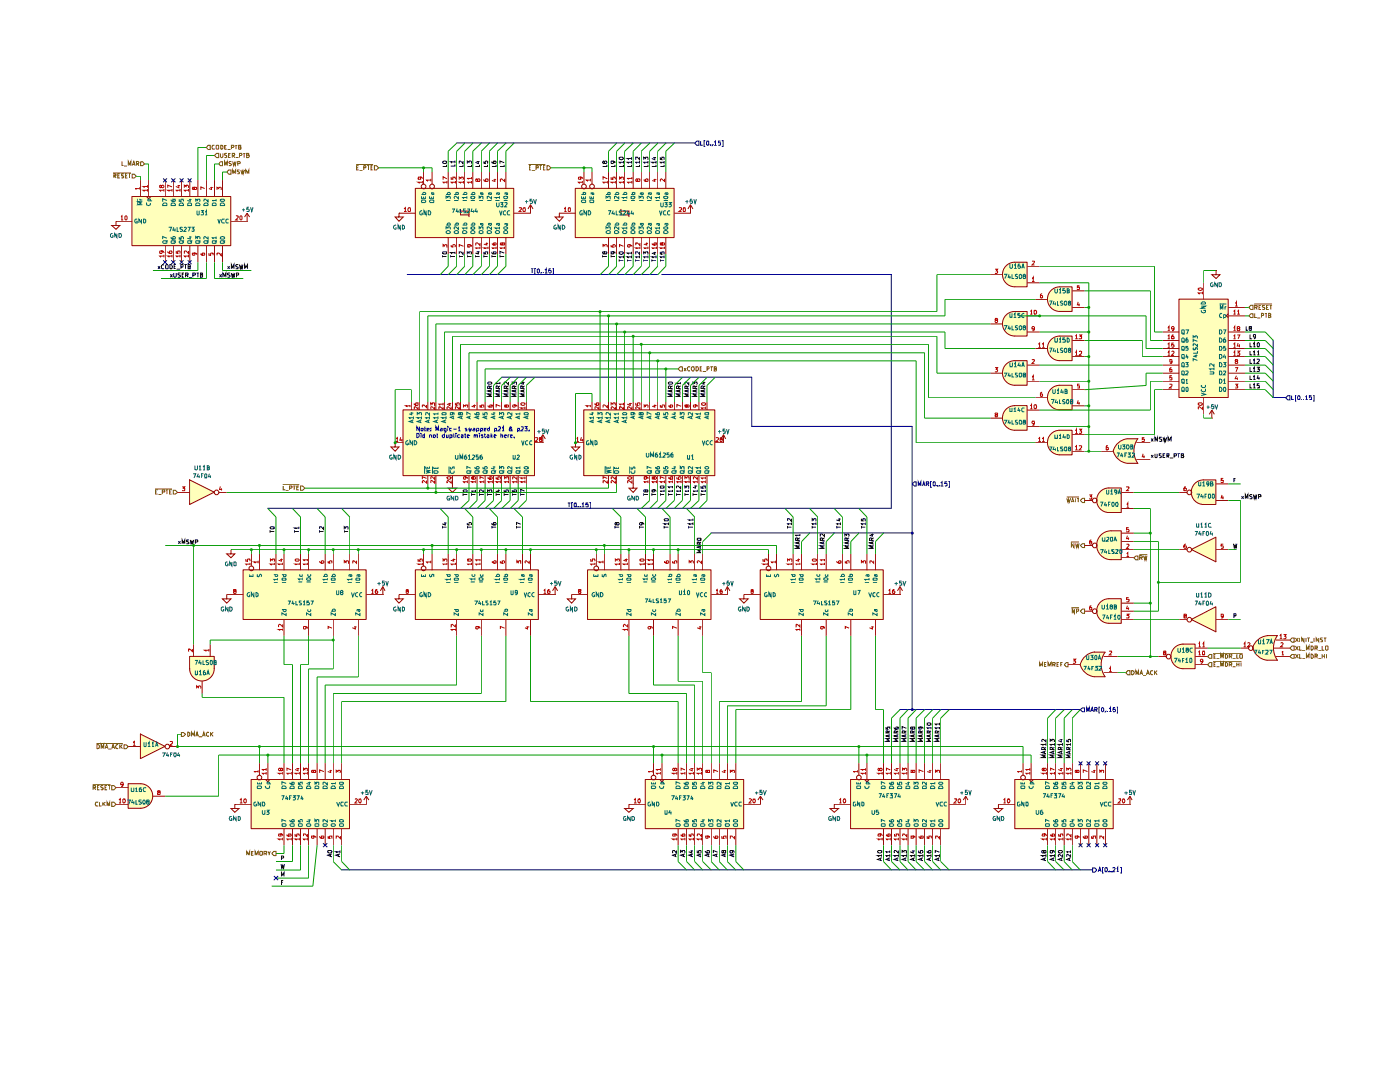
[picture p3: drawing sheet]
<svg xmlns="http://www.w3.org/2000/svg" width="279mm" height="216mm" viewBox="0 0 279 216" stroke-linecap="round" stroke-linejoin="round" font-family="sans-serif">
<g fill="#ffb">
<path d="M114.8 37.6h19.8v9.9h-19.8z"/>
<path d="M116.5 81.8h26.2v13.2h-26.2z"/>
<path d="M80.5 81.8h26.2v13.2h-26.2z"/>
<path d="M26.4 39.2h19.7v9.9h-19.7z"/>
<path d="M37.9 95.8l4.9 2.5-4.9 2.4z"/>
<path d="M82.9 37.6h19.7v9.9h-19.7z"/>
<path d="M210 67.6l1-.4 .5-.1v4.9a2.46 2.46 0 0 1-2.3-1.6 2.46 2.46 0 0 1 .8-2.8z"/>
<path d="M211.5 67.1h2.5v4.9h-2.5z"/>
<path d="M210 86.4l1-.4 .5-.1v4.9a2.46 2.46 0 0 1-2.3-1.6 2.46 2.46 0 0 1 .8-2.8z"/>
<path d="M211.5 85.9h2.5v4.9h-2.5z"/>
<path d="M201 81.5l1-.5h.5v4.9a2.46 2.46 0 0 1-2.3-1.7 2.46 2.46 0 0 1 .8-2.7z"/>
<path d="M202.6 81h2.4v4.9h-2.4z"/>
<path d="M210 77.5l1-.5 .5-.1v4.9a2.46 2.46 0 0 1-2.3-1.6 2.46 2.46 0 0 1 .8-2.7z"/>
<path d="M211.5 76.9h2.5v4.9h-2.5z"/>
<path d="M201 72.5l1-.4 .5-.1v4.9a2.46 2.46 0 0 1-2.3-1.6 2.46 2.46 0 0 1 .8-2.8z"/>
<path d="M202.6 72h2.4v4.9h-2.4z"/>
<path d="M210 57.8l1-.5h.5v4.9a2.46 2.46 0 0 1-2.3-1.7 2.46 2.46 0 0 1 .8-2.7z"/>
<path d="M211.5 57.3h2.5v4.9h-2.5z"/>
<path d="M201 62.7l1-.4 .5-.1v4.9a2.46 2.46 0 0 1-2.3-1.6 2.46 2.46 0 0 1 .8-2.8z"/>
<path d="M202.6 62.2h2.4v4.9h-2.4z"/>
<path d="M201 52.9l1-.5h.5v4.9a2.46 2.46 0 0 1-2.3-1.7 2.46 2.46 0 0 1 .8-2.7z"/>
<path d="M202.6 52.4h2.4v4.9h-2.4z"/>
<path d="M234.6 129.1l1-.5h.6v4.9a2.46 2.46 0 0 1-2.3-1.7 2.46 2.46 0 0 1 .7-2.7z"/>
<path d="M236.1 128.6h2.4v4.9h-2.4z"/>
<path d="M237.8 123.7l4.9-2.6v5z"/>
<path d="M250.9 127.9a3.4 3.4 0 0 1 2-1l.4 3.4-3.3-.9z"/>
<path d="M252.9 126.9h2.1a4.3 4.3 0 0 0 0 4.9h-2.1z"/>
<path d="M250.1 129.3l3.2-.8-.4 3.3a3.3 3.3 0 0 1-2.8-2.5z"/>
<path d="M216.5 131.1a3.4 3.4 0 0 1 2-1l.4 3.4-3.3-.9z"/>
<path d="M218.5 130.2h2.1a4 4 0 0 0 0 4.9h-2.1z"/>
<path d="M215.6 132.6l3.2-.8-.3 3.3a3.3 3.3 0 0 1-2.9-2.5z"/>
<path d="M219.8 120l1-.4 .5-.1v4.9a2.46 2.46 0 0 1-2.3-1.6 2.46 2.46 0 0 1 .8-2.8z"/>
<path d="M221.4 119.5h2.4v4.9h-2.4z"/>
<path d="M202.6 155.6h19.6v9.8h-19.6z"/>
<path d="M169.8 155.6h19.6v9.8h-19.6z"/>
<path d="M235.3 59.7h9.8v19.7h-9.8z"/>
<path d="M223 88.6a3.3 3.3 0 0 1 2-1l.4 3.3-3.2-.9z"/>
<path d="M225.1 87.6h2a4.3 4.3 0 0 0 0 4.9h-2z"/>
<path d="M222.2 90l3.2-.8-.3 3.3a3.3 3.3 0 0 1-2.9-2.5z"/>
<path d="M237.8 109.7l4.9-2.5v4.9z"/>
<path d="M238.7 96.3l1-.4 .5-.1v4.9a2.46 2.46 0 0 1-2.3-1.6 2.46 2.46 0 0 1 .8-2.8z"/>
<path d="M240.2 95.8h2.5v4.9h-2.5z"/>
<path d="M220 106.6l1.1-.6h.7v5.7a2.88 2.88 0 0 1-2.7-1.9 2.88 2.88 0 0 1 .9-3.2z"/>
<path d="M221.8 106h2v5.7h-2z"/>
<path d="M219.8 97.9l1-.4 .5-.1v4.9a2.46 2.46 0 0 1-2.3-1.6 2.46 2.46 0 0 1 .8-2.8z"/>
<path d="M221.4 97.4h2.4v4.9h-2.4z"/>
<path d="M151.8 113.7h24.5v10h-24.5z"/>
<path d="M128.8 155.6h19.7v9.8h-19.7z"/>
<path d="M117.3 113.7h24.6v10h-24.6z"/>
<path d="M82.9 113.7h24.6v10h-24.6z"/>
<path d="M37.9 133.5h4.9a2.46 2.46 0 0 1-2.5 2.4 2.46 2.46 0 0 1-2.4-2.4z"/>
<path d="M37.9 131h4.9v2.5h-4.9z"/>
<path d="M48.6 113.7h24.5v10h-24.5z"/>
<path d="M50.2 155.6h19.6v9.8h-19.6z"/>
<path d="M28.1 146.5l4.9 2.5-4.9 2.4z"/>
<path d="M28.1 156.4a2.46 2.46 0 0 1 2.4 2.5 2.46 2.46 0 0 1-2.4 2.4z"/>
<path d="M25.6 156.4h2.5v4.9h-2.5z"/>
</g>
<path d="M138.6 28.6l.5-.5h.4v.9h-.4z" fill="#fff"/>
<path d="M138.6 28.6l.5-.5h.4v.9h-.4zM139.8 28.1v.9h.4M140.8 28.1h-.3v1.1h.3M141.1 28.1l.3 .1v.7l-.1 .1-.3-.2zM141.9 28.9v.1M142.2 28.9v.1M142.5 28.4l.3-.3v.9M142.5 29h.5M143.8 28.1h-.4v.4h.4v.4h-.4M144.1 28.1h.2v1.1h-.2" fill="none" stroke="#00008a" stroke-width=".2"/>
<g fill="none" stroke="#0f0f0f" stroke-width=".2">
<path d="M123.6 31.5l.6-.1 .2 .1a.43 .43 0 0 1-.4 .4 .43 .43 0 0 1-.4-.4zM124.4 32.9v.3h-.8M124.4 32.4h-.8l.2 .2M124.4 32.1v.5M126 32.9v.3h-.8M126 32.4h-.8l.2 .2M126 31.6h-.8l.2 .3M126 31.4v.5M126 32.1v.5M127.6 32.9v.3h-.7M127.6 32.4h-.7l.1 .2M127.6 31.4v.5l-.4-.5h-.3v.5"/>
<path d="M127.6 32.1v.5M128.5 31.9v-.5l.3 .2 .1-.2h.3v.5M129.3 32.9v.3h-.8M129.3 32.4h-.8l.2 .2M129.3 32.1v.5M130.3 31.5h.6M130.7 31.4v.5l-.6-.3M130.9 32.9v.3h-.8M130.9 32.4h-.8l.2 .2M130.9 32.1v.5M131.8 31.4v.4l.3 .1v-.5h.4v.5M132.5 32.9v.3h-.7"/>
<path d="M132.5 32.4h-.7l.1 .2M132.5 32.1v.5M97.3 76.4l.2-.2h.5l.2 .3-.2 .2h-.5zM97.7 77.5v-.4l-.2-.1-.2 .2v.3h.9M97.9 77.8v.4M98.2 78.6h-.9l.6 .3-.6 .2h.9M98.2 77.8l-.9 .2 .9 .3M98.2 77l-.5 .3M99.4 77.5v-.3l-.3-.2-.1 .5h.8M99.6 77.8v.4M99.8 78.6h-.8l.6 .3-.6 .2h.8M99.8 77.8l-.8 .2 .8 .3"/>
<path d="M99.8 76.5h-.8l.2 .2M99.8 77l-.4 .3M99.8 76.2v.5M101 77.5v-.4h-.4v.4h.9M101.2 77.8v.4M101.5 78.6h-.9l.6 .3-.6 .2h.9M101.5 77.8l-.9 .2 .9 .3M101.5 76.2v.5l-.5-.5-.4 .1 .1 .4M101.5 77l-.5 .3M102.2 76.7v-.5l.4 .3 .1-.3h.3v.5M102.7 77.5v-.4l-.3-.1-.2 .2v.3h.9M102.8 77.8v.4"/>
<path d="M103.1 78.6h-.9l.6 .3-.6 .2h.9M103.1 77.8l-.9 .2 .9 .3M103.1 77l-.4 .3M104.2 76.3h.5M104.3 77.5v-.3l-.3-.2-.1 .5h.8M104.4 76.2v.5l-.6-.2M104.5 77.8v.4M104.7 78.6h-.8l.6 .3-.6 .2h.8M104.7 77.8l-.8 .2 .8 .3M104.7 77l-.4 .3M133.4 76.3l.7-.1 .1 .3-.1 .2h-.5l-.2-.1zM133.8 77.5v-.4h-.4v.4h.8"/>
<path d="M134 77.8v.4M134.2 78.6h-.8l.6 .3-.6 .2h.8M134.2 77.8l-.8 .2 .8 .3M134.2 77l-.4 .3M135.4 77.5v-.4l-.2-.1-.2 .2v.3h.8M135.6 77.8v.4M135.8 78.6h-.8l.6 .3-.6 .2h.8M135.8 77.8l-.8 .2 .8 .3M135.8 76.5h-.8l.3 .2M135.8 77l-.4 .3M135.8 76.2v.5M137.1 77.5v-.3l-.2-.2-.2 .1v.4h.8"/>
<path d="M137.3 77.8v.4M137.5 78.6h-.8l.6 .3-.6 .2h.8M137.5 77.8l-.8 .2 .8 .3M137.5 76.2v.5l-.5-.5-.3 .1 .1 .4M137.5 77l-.4 .3"/>
</g>
<g fill="none" stroke="#910000" stroke-width=".2">
<path d="M114.8 37.6h19.7v9.8h-19.7zM116.5 34.3v2.5M118.1 34.3v2.5M121.5 34.3v3.3M123.1 34.3v3.3M124.7 34.3v3.3M126.4 34.3v3.3M128 34.3v3.3M129.7 34.3v3.3M131.3 34.3v3.3M132.9 34.3v3.3M111.6 42.5h3.2"/>
<path d="M121.5 47.5v3.2M123.1 47.5v3.2M123.9 42.1h1.6v.8M123.9 41.7v1.2h1.6v.4M124.7 47.5v3.2M126.4 47.5v3.2M128 47.5v3.2M129.7 47.5v3.2M131.3 47.5v3.2M132.9 47.5v3.2M134.6 42.5h3.2M137.8 42.5h.1"/>
<path d="M137.8 40.8l-.5 .9M137.8 40.8v1.7M137.8 40.8l.5 .9M78.9 88.3h1.6M80.4 81.8h26.3v13.1h-26.3zM82.1 80.2v1.6M83.8 80.2v1.6M85.4 80.2v1.6M85.4 95v1.6M87 80.2v1.6M87 95v1.6M88.7 80.2v1.6"/>
<path d="M90.3 80.2v1.6M90.3 95v1.6M91.9 80.2v1.6M93.6 80.2v1.6M93.6 95v1.6M95.2 80.2v1.6M95.2 95v1.6M96.8 80.2v1.6M96.8 95v1.6M98.5 80.2v1.6M98.5 95v1.6M100.1 80.2v1.6"/>
<path d="M100.1 95v1.6M101.8 80.2v1.6M101.8 95v1.6M103.4 80.2v1.6M103.4 95v1.6M105 80.2v1.6M105 95v1.6M106.7 88.3h1.6M108.3 88.3h.1M108.3 86.7l-.5 .9M108.3 86.7v1.6M108.3 86.7l.5 .9"/>
<path d="M114.8 88.3v.9h.9l-.9 .8-.7-.8h.7M114.8 88.3h.1M114.8 88.3h1.7M116.5 81.8h26.2v13.1h-26.2zM118.1 80.2v1.6M119.8 80.2v1.6M121.5 80.2v1.6M121.5 95v1.6M123.1 80.2v1.6M123.1 95v1.6M124.7 80.2v1.6M126.4 80.2v1.6"/>
<path d="M126.4 95v1.6M128 80.2v1.6M129.7 80.2v1.6M129.7 95v1.6M131.3 80.2v1.6M131.3 95v1.6M132.9 80.2v1.6M132.9 95v1.6M134.6 80.2v1.6M134.6 95v1.6M136.2 80.2v1.6M136.2 95v1.6"/>
<path d="M137.8 80.2v1.6M137.8 95v1.6M139.5 80.2v1.6M139.5 95v1.6M141.1 80.2v1.6M141.1 95v1.6M142.7 88.3h1.7"/>
<circle cx="116.5" cy="37.2" r=".47"/>
<circle cx="118.1" cy="37.2" r=".47"/>
</g>
<g fill="none" stroke="#006665" stroke-width=".2">
<path d="M116 39.2v.4h.9v-.4M116 38.8h.9v-.3l-.4-.1-.1 .4M116.5 39.2v.4M117.7 39.2v.4h.8v-.4M118.1 39.2v.4M118.1 38.5l.1 .3h.3v-.3h-.5v.3M120.9 39.7v-.5l.4 .2 .2-.2h.3l-.1 .5M120.9 38.8h.9v-.3h-.5v.3M122.6 38.8h.9M123 38.8l-.1-.2 .2-.2 .4 .2-.1 .2M123.5 39.2v.5l-.6-.5h-.3l.1 .5M124.2 38.8h.9"/>
<path d="M124.6 38.8l-.1-.2 .2-.2 .4 .2-.1 .2M125.1 39.4h-.9l.3 .3M125.1 39.2v.5M125.9 39.2h.8v.3l-.5 .2-.3-.1zM125.9 38.8h.8v-.3h-.5v.3M127.5 39.7v-.5l.4 .2 .1-.2h.2l.2 .1-.1 .4M128 38.5l.1 .3 .3-.1-.1-.2M128.4 38.5h-.5v.3M129.7 38.5v.3l.3-.1-.1-.2M130 39.2v.5l-.6-.5-.2 .1v.4M130 38.5h-.5v.3M131.3 38.5l.1 .3h.2v-.3h-.5v.3"/>
<path d="M131.6 39.4h-.8l.2 .3M131.6 39.2v.5M132.5 39.2h.5l.3 .1a.43 .43 0 0 1-.5 .4 .43 .43 0 0 1-.3-.5zM132.9 38.5l.1 .3 .3-.1-.1-.2M133.3 38.5h-.5v.3M116 40.1l.2-.2h.6l.1 .4-.7 .1zM116.2 42.1l-.1-.1a.47 .47 0 0 0-.4 .4 .47 .47 0 0 0 .2 .5h.3v-.4h-.2M117 42v.9l-.5-.9v.9M117.4 42a.47 .47 0 0 1 .5 .3 .47 .47 0 0 1-.2 .6h-.3zM117.7 40l.7-.1 .1 .4-.7 .1zM120.9 46.3a.52 .52 0 0 1 .9-.1v.3l-.3 .1-.5-.1zM120.9 45.8v-.5l.4 .2 .2-.2h.3l-.1 .5"/>
<path d="M120.9 44.9h.9v-.3h-.5v.3M120.9 40h.9M122.6 46.2l.1-.1a.47 .47 0 0 1 .8 .3l-.6 .2-.3-.1zM122.6 40h.9M122.6 44.9h.9M123 44.9l-.1-.2 .2-.2 .4 .2-.1 .2M123.5 45.3v.5l-.6-.5h-.3l.1 .5M124.2 46.3l.3-.3h.3l.3 .4-.6 .2-.3-.2zM124.2 40h.9M124.2 44.9h.9M124.6 44.9l-.1-.2 .2-.2 .4 .2-.1 .2M125.1 45.5h-.9l.3 .3"/>
<path d="M125.1 45.3v.5M125.9 46.2l.5-.2 .3 .2v.3h-.8zM125.9 45.3h.5l.3 .1v.2l-.3 .2-.5-.1zM125.9 44.9h.8v-.3h-.5v.3M125.9 40h.8M127.5 46.2l.1-.1a.47 .47 0 0 1 .8 .3l-.6 .2-.3-.1zM127.5 45.8v-.5l.4 .2 .1-.2h.2l.2 .1-.1 .4M127.5 40h.9M128 44.6l.1 .4 .3-.2-.1-.2M128.4 44.6h-.5v.3M129.2 46.3l.2-.3h.3l.2 .1 .1 .3-.6 .2-.2-.2zM129.2 40h.8"/>
<path d="M129.7 44.6l.1 .4 .2-.2-.1-.2M130 45.3v.5l-.6-.5-.2 .1v.4M130 44.6h-.5v.3M130.8 46.2l.6-.2 .2 .2v.3h-.8zM130.8 40h.8M131.3 44.6l.1 .3h.2v-.3h-.5v.3M131.6 45.5h-.8l.2 .3M131.6 42l.3 .9 .2-.9M131.6 45.3v.5M132.5 46.2v-.1a.47 .47 0 0 1 .8 .3l-.6 .2-.2-.1zM132.5 45.4a.4 .4 0 0 1 .5-.2 .4 .4 0 0 1 .2 .5 .48 .48 0 0 1-.7-.3zM132.5 40h.8"/>
<path d="M132.9 44.6l.2 .4 .2-.2-.1-.2M132.9 42.1l-.2-.1a.48 .48 0 0 0-.3 .4 .48 .48 0 0 0 .1 .5l.4-.1M133.3 44.6h-.5v.3M133.7 42.1l-.2-.1-.3 .3v.4l.2 .2 .3-.1M81.4 88l-.2-.1-.2 .3v.4l.2 .2 .3-.1v-.3h-.2M81.9 82.4h.6M82.2 82.3v.5l-.5-.2M82.3 83.9v.4M82.3 87.9v.9l-.5-.9v.9M82.5 83.8l-.8 .3 .8 .3M82.5 83.4h-.8l.2 .2M82.5 83.1v.5"/>
<path d="M82.7 87.9a.43 .43 0 0 1 .5 .4 .43 .43 0 0 1-.5 .5zM83.3 82.8v-.5l.3 .3 .1-.3h.3v.5M83.9 83.9v.4M84.1 83.8l-.8 .3 .8 .3M84.1 83.4h-.8l.2 .2M84.1 83.1v.5M84.7 93v1.5M85 93.8l.7 .1-.5 .2 .5 .2-.7 .1M85 93.1v.3h.7v-.3M85.3 93.2v.2M85.6 83.9v.4M85.7 83.8l-.7 .3 .7 .3"/>
<path d="M85.7 83.4h-.7l.2 .2M85.7 82.3v.5l-.4-.5-.3 .1v.4M85.7 83.1v.5M86.3 93.1v1.4M86.6 93.2v.3h.8v-.3M86.7 93.9h.5l.2 .4-.2 .1h-.5zM87 93.3v.2M87.2 83.9v.4M87.4 83.8l-.8 .3 .8 .3M87.4 83.4h-.8l.2 .2M87.4 82.6h-.8l.2 .2M87.4 82.3v.5"/>
<path d="M87.4 83.1v.5M88.2 82.5l.1-.2h.6l.1 .1v.3l-.7 .1zM88.8 83.9v.4M89 83.8l-.8 .3 .8 .3M89 83.4h-.8l.2 .2M89 83.1v.5M89.6 93.1v1.4M89.9 93.2l.1 .4 .2-.1 .2-.3h.2v.4M90 93.9l-.1 .4 .1 .1h.5l.1-.1v-.4M90.2 82.3l.2 .4-.5 .1 .1-.5 .6 .1v.4M90.5 83.1v.4M90.6 83l-.7 .3 .7 .3"/>
<path d="M91.8 82.5l.1-.2h.3l.1 .2-.1 .3h-.3l-.1-.4-.2-.1-.1 .4h.3M92.1 83.1v.4M92.3 83l-.8 .3 .8 .3M93.2 94l.6-.1 .1 .5h-.6zM93.7 83.1v.4M93.9 93.4l-.7-.3v.5M93.9 83l-.7 .3 .7 .3M93.9 82.7l-.7-.4v.5M94 93.8l-.2 .5M94.8 94l.7-.1 .1 .4-.1 .1h-.6zM94.8 93.2v.2l.3 .2h.4l.1-.3-.4-.2v.5M94.8 82.4v.3l.2 .1h.5v-.5h-.4l.1 .5"/>
<path d="M95.4 83.1v.4M95.6 93.8l-.2 .5M95.6 83l-.8 .3 .8 .3M96.4 94.1l.2-.2h.6v.4v.1h-.6zM96.4 93.2v.3l.4 .1-.1-.4 .4-.1 .1 .2v.3M96.4 82.3v.5h.4v-.5h.4v.5M97 83.1v.4M97.2 83l-.8 .3 .8 .3M97.3 93.8l-.2 .5M98.1 94l.7-.1v.5h-.6zM98.3 82.4h.5M98.3 93.2h.5"/>
<path d="M98.6 93.1v.5l-.6-.2M98.6 82.3v.5l-.6-.2M98.6 83.1v.4M98.8 83l-.7 .3 .7 .3M98.9 93.8l-.2 .5M99.7 94l.7-.1 .1 .4-.1 .1h-.6zM99.7 93.6v-.5l.3 .3v-.2l.4-.1 .1 .2v.3M99.7 82.8v-.5l.3 .3 .1-.3h.4v.5M100.3 83.1v.4M100.5 83l-.8 .3 .8 .3M100.6 93.8l-.3 .5M101.3 94.1l.2-.2h.6v.4v.1h-.6z"/>
<path d="M101.9 83.1v.4M102.1 93.1v.5l-.5-.5-.3 .2 .1 .3M102.1 83l-.8 .3 .8 .3M102.1 82.3v.5l-.5-.5h-.2v.5M102.2 93.8l-.2 .5M103 94l.7-.1 .1 .5h-.7zM103.6 83.1v.4M103.8 93.3h-.8l.2 .3M103.8 83l-.8 .3 .8 .3M103.8 82.6h-.8l.2 .2M103.8 82.3v.5M103.8 93.1v.5"/>
<path d="M103.8 93.8l-.2 .5M104.1 87.9l.2 .9 .3-.9M104.6 82.4l.7-.1 .1 .3v.2h-.7zM104.6 94l.7-.1 .1 .4-.1 .1h-.6zM104.6 93.3a.4 .4 0 0 1 .5-.3 .4 .4 0 0 1 .3 .4 .42 .42 0 0 1-.5 .2 .42 .42 0 0 1-.3-.3zM105.2 83.1v.4M105.4 88l-.3-.1-.2 .3v.4l.2 .2 .3-.1M105.4 83l-.8 .3 .8 .3M105.5 93.8l-.3 .5M106.2 88l-.2-.1-.3 .3v.4l.3 .2 .2-.1M117.5 88l-.2-.1-.3 .3 .1 .5h.5v-.3h-.2M118 82.4h.5"/>
<path d="M118.2 82.3v.5l-.6-.2M118.3 87.9v.9l-.4-.9v.9M118.3 83.9v.4M118.5 83.8l-.8 .3 .8 .3M118.5 83.4h-.8l.3 .2M118.5 83.1v.5M118.7 87.9l.4 .1 .1 .2v.4l-.3 .2h-.2zM119.3 82.8v-.5l.4 .3 .1-.3h.3v.5M119.9 83.9v.4M120.2 83.8l-.9 .3 .9 .3M120.2 83.4h-.9l.3 .2M120.2 83.1v.5"/>
<path d="M120.8 93v1.5M120.9 93.8l.9 .1-.6 .2 .6 .2-.9 .1M120.9 93.1v.3h.9v-.3M121.4 93.2v.2M121.5 83.9v.4M121.8 83.8l-.9 .3 .9 .3M121.8 83.4h-.9l.3 .2M121.8 82.3v.5l-.4-.5h-.4v.5M121.8 83.1v.5M122.4 93.1v1.4M122.6 94l.7-.1 .2 .4-.2 .1h-.6zM122.6 93.2v.3h.9v-.3"/>
<path d="M123 93.3v.2M123.2 83.9v.4M123.5 83.8l-.9 .3 .9 .3M123.5 83.4h-.9l.3 .2M123.5 82.6h-.9l.3 .2M123.5 82.3v.5M123.5 83.1v.5M124.2 82.5l.2-.2h.5l.2 .3-.1 .2h-.7zM124.8 83.9v.4M125.1 83.8l-.9 .3 .9 .3M125.1 83.4h-.9l.3 .2M125.1 83.1v.5"/>
<path d="M125.7 93.1v1.4M125.9 93.9v.4l.2 .1h.4l.2-.1-.1-.4M125.9 93.2v.4h.3l.2-.4 .3 .1v.3M126.3 82.3l.1 .4-.5 .1v-.5h.6l.2 .5M126.4 83.1v.4M126.7 83l-.8 .3 .8 .3M127.9 82.5l.1-.2h.3l.1 .2-.1 .3h-.4v-.4l-.3-.1-.1 .5 .4-.1M128.1 83.1v.4M128.4 83l-.9 .3 .9 .3M129.2 94.1l.1-.2h.6l.1 .4-.1 .1h-.6zM129.7 83.1v.4M130 93.4l-.8-.3v.5"/>
<path d="M130 83l-.8 .3 .8 .3M130 82.7l-.8-.4v.5M130.1 93.8l-.3 .5M130.8 94l.7-.1 .1 .5h-.7zM130.8 93.2v.2l.4 .2 .4-.1v-.3l-.3-.1-.2 .2 .2 .3M130.8 82.4v.3l.2 .1h.6l-.1-.5h-.3l-.1 .4 .2 .1M131.4 83.1v.4M131.6 83l-.8 .3 .8 .3M131.7 93.8l-.3 .5M132.5 94l.6-.1 .2 .4-.2 .1h-.6zM132.5 93.2v.3l.4 .1-.1-.4 .3-.1 .2 .2-.1 .3M132.5 82.3v.5h.4v-.5h.3v.5"/>
<path d="M133.1 83.1v.4M133.3 83l-.8 .3 .8 .3M133.4 93.8l-.3 .5M134.1 94.1l.1-.2h.6l.1 .5h-.7zM134.4 82.4h.5M134.4 93.2h.5M134.7 93.1v.5l-.6-.2M134.7 82.3v.5l-.6-.2M134.7 83.1v.4M134.9 83l-.8 .3 .8 .3M135 93.8l-.3 .5M135.8 94l.6-.1 .1 .5h-.7z"/>
<path d="M135.8 93.6v-.5l.2 .3 .2-.3 .3 .1-.1 .4M135.8 82.8v-.5l.2 .3 .1-.3h.3v.5M136.4 83.1v.4M136.5 83l-.7 .3 .7 .3M136.6 93.8l-.2 .5M137.4 94l.6-.1 .2 .4-.2 .1h-.5zM138 83.1v.4M138.2 93.1v.5l-.6-.5-.2 .1 .1 .4M138.2 83l-.8 .3 .8 .3M138.2 82.3v.5l-.5-.5-.3 .1 .1 .4M138.3 93.8l-.3 .5M139 94.1l.1-.2h.6l.1 .5h-.7z"/>
<path d="M139.6 83.1v.4M139.8 93.3h-.8l.2 .3M139.8 83l-.8 .3 .8 .3M139.8 82.6h-.8l.2 .2M139.8 82.3v.5M139.8 93.1v.5M139.9 93.8l-.2 .5M140.2 87.9l.2 .9 .3-.9M140.7 82.4l.6-.1 .1 .4-.6 .1zM140.7 94l.6-.1 .1 .5h-.6zM140.7 93.3l.5-.2 .2 .2v.1l-.5 .2-.2-.2zM141.3 83.1v.4"/>
<path d="M141.4 88l-.2-.1-.3 .3v.4l.3 .2 .2-.1M141.4 83l-.7 .3 .7 .3M141.5 93.8l-.2 .5M142.2 88a.37 .37 0 0 0-.5 .3 .37 .37 0 0 0 .5 .4"/>
</g>
<g fill="none" stroke="#b90000" stroke-width=".2">
<path d="M115.8 35.3l.1 .4-.4 .1v-.5h.5l.3 .4M116.3 36.4h-.9l.3 .2M116.3 36.1v.5M117.9 35.9h-.9l.3 .3M117.9 35.7v.5M121.2 36.4h-.8l.2 .2M121.2 35.7l-.8-.4v.6M121.2 36.1v.5M122 35.3v.5h.4v-.5h.3v.5M122.8 36.4h-.8l.2 .2M122.8 36.1v.5M123.7 35.9v-.6l.2 .3 .1-.3h.3v.6"/>
<path d="M124.4 36.4h-.7l.1 .2M124.4 36.1v.5M126.1 36.4h-.8l.2 .2M126.1 35.6h-.8l.2 .2M126.1 35.3v.5M126.1 36.1v.5M127.2 35.9l.2-.2 .3 .1v.3l-.4 .1-.1-.4-.2-.1-.1 .2 .1 .3h.2v-.2M128.6 35.8l.1 .4h.5l.1-.4-.3-.1-.2 .2 .2 .3M130.4 35.8h.6M130.7 35.7v.5l-.5-.2M132.6 35.7v.5l-.6-.5-.2 .2 .1 .3M112.6 41.7l.2-.3v.8"/>
<path d="M112.6 42.2h.5M113.5 41.4h.2l.1 .2-.1 .6-.3-.1zM120.4 49.3v-.5l.3 .3 .1-.3h.2l.2 .2-.1 .3M122 48.9v.3l.4 .1-.1-.4 .3-.1 .2 .2-.1 .3M124.4 49.1l-.7-.3v.5M125.6 48.8l.2 .3-.2 .2-.3-.1v-.3l.1-.1 .6 .2 .1 .2M127.7 49.5h-.8l.2 .2M127.7 48.5v.5l-.5-.5-.3 .1 .1 .3M127.7 49.2v.5M128.8 48.6h.5M129.1 48.4v.5l-.6-.2M129.3 49.5h-.7l.1 .2"/>
<path d="M129.3 49.2v.5M130.2 48.6l.1 .3h.6v-.4l-.4 .1v.2l.2 .1M131 49.5h-.8l.2 .2M131 49.2v.5M132.1 48.6l.4-.1 .1 .3-.4 .1-.1-.4-.3 .1 .1 .3h.2v-.2M132.6 49.5h-.8l.2 .2M132.6 49.2v.5M135.6 41.5l.3-.1 .1 .4-.5 .4h.5M136.4 41.4h.3l.1 .2-.1 .6-.3-.1zM79 87.5l.3-.2v.8M79 88.1h.5M80 87.2l-.2 .6h.5"/>
<path d="M80.2 87.6v.5M81.8 81h-.8l.2 .2M81.8 80.8v.4M82.7 80.5v.2l.7 .2v-.5h-.4l-.1 .3 .2 .2M83.4 81.1v.6l-.5-.6-.2 .1 .1 .5M85.1 80.8v.5l-.5-.5-.3 .1 .1 .3M85.1 95.9v.5l-.6-.5-.2 .2 .1 .3M85.1 95.5l-.8-.4v.5M86 80.9v-.5l.2 .2 .1-.2h.4v.5M86.7 95.9v.5l-.6-.5-.1 .1v.4M86.7 95.1v.5l-.6-.5-.1 .1v.4M86.7 81.1v.6l-.6-.6-.1 .1v.5"/>
<path d="M88.4 81.1v.6l-.6-.6-.2 .1 .1 .5M88.4 80.6h-.8l.2 .3M88.4 80.4v.5M89.2 95.3a.52 .52 0 0 1 .8 .1 .45 .45 0 0 1-.4 .2 .45 .45 0 0 1-.4-.3zM89.4 80.5h.6M89.8 80.4v.5l-.6-.3M90 95.9v.5l-.6-.5-.2 .2 .1 .3M90 81.1v.6l-.6-.6-.2 .2 .1 .4M90.9 80.4v.4l.3 .1v-.5h.4v.5M91.6 81.1v.6l-.5-.6-.2 .1v.5M92.5 81.3v-.5l.3 .3 .1-.3h.4v.5M92.8 95.1l.2 .4-.2 .1-.3-.1v-.3l.2-.1 .6 .2v.2"/>
<path d="M93.3 96.1h-.8l.2 .3M93.3 95.9v.5M94.4 80.9h.6M94.4 95.3l.2-.2 .4 .2-.2 .3h-.2l-.3-.5-.2 .4 .2 .1 .1-.1M94.7 80.7v.5l-.6-.1M95 96.1h-.9l.3 .3M95 95.9v.5M95.8 80.8v.4h.3v-.3l.4-.1v.4M96.6 96.1h-.8l.2 .3M96.6 95.5l-.8-.4v.5M96.6 95.9v.5M97.4 95.2v.3l.3 .1h.4l.2-.3-.5-.2v.5"/>
<path d="M97.4 80.9l.2 .3h.6l.1-.3-.5-.1v.4M98.3 96.1h-.9l.3 .3M98.3 95.9v.5M99 95.2v.3l.4 .1v-.4h.5l-.1 .4M99.9 96.1h-.9l.3 .3M99.9 81.1l-.9-.4v.6M99.9 95.9v.5M100.7 95.6v-.5l.3 .3 .1-.3h.3v.5M101 80.9l.4-.1 .1 .3-.4 .1-.1-.4-.3 .1 .1 .3 .2-.1M101.5 96.1h-.8l.2 .3M101.5 95.9v.5M102.7 80.8l.1 .1v.2l-.4 .1v-.4h.5l.3 .2v.1"/>
<path d="M103.2 96.1h-.9l.3 .3M103.2 95.1v.5l-.6-.5-.3 .1 .1 .4M103.2 95.9v.5M103.9 80.6l.2-.2 .7 .1a.43 .43 0 0 1-.4 .4 .43 .43 0 0 1-.5-.3zM104.8 81.4h-.9l.3 .3M104.8 96.1h-.9l.3 .3M104.8 95.4h-.9l.3 .2M104.8 81.1v.6M104.8 95.1v.5M104.8 95.9v.5M106.9 87.4l.3-.1 .1 .4-.5 .4h.5M107.8 87.7l-.1-.3 .4-.1 .1 .2-.5 .3v.3h.4l.1-.3-.2-.1"/>
<path d="M115.1 87.5l.2-.2v.8M115.1 88.1h.4M116 87.2l-.1 .6h.5M116.2 87.6v.5M117.9 81h-.9l.3 .2M117.9 80.8v.4M118.7 80.5v.2l.4 .2 .4-.1v-.3l-.4-.1-.1 .3 .2 .2M119.5 81.1v.6l-.6-.6-.2 .1v.5M121.2 80.8v.5l-.5-.5-.3 .1v.3M121.2 95.9v.5l-.6-.5-.2 .1v.4M121.2 95.5l-.8-.4v.5M122 80.9v-.5l.3 .2 .1-.2h.3v.5"/>
<path d="M122.8 95.9v.5l-.6-.5-.2 .2v.3M122.8 95.1v.5l-.6-.5-.2 .2v.3M122.8 81.1v.6l-.6-.6-.2 .2v.4M124.4 81.1v.6l-.6-.6-.1 .1v.5M124.4 80.6h-.7l.1 .3M124.4 80.4v.5M125.3 95.3a.52 .52 0 0 1 .8 .1 .45 .45 0 0 1-.4 .2 .45 .45 0 0 1-.4-.3zM125.5 80.5h.6M125.8 80.4v.5l-.6-.3M126.1 95.9v.5l-.6-.5-.2 .1v.4M126.1 81.1v.6l-.6-.6-.2 .1v.5M126.9 80.4v.4l.4 .1-.1-.4 .4-.1v.5"/>
<path d="M127.7 81.1v.6l-.6-.6-.2 .2 .1 .4M128.6 81.3v-.5l.2 .3 .1-.3h.3v.5M128.9 95.1l.2 .4-.5 .1v-.5l.7 .2v.2M129.3 96.1h-.7l.1 .3M129.3 95.9v.5M130.4 80.9h.6M130.5 95.3l.2-.2 .3 .2v.2l-.3 .1-.2-.4h-.3v.3l.1 .1 .2-.1M130.7 80.7v.5l-.5-.1M131 96.1h-.8l.2 .3M131 95.9v.5M131.8 80.8v.4h.4v-.4l.4 .1-.1 .3M132.6 96.1h-.8l.2 .3"/>
<path d="M132.6 95.5l-.8-.4v.5M132.6 95.9v.5M133.5 95.2v.3l.3 .1 .4-.1v-.3l-.3-.1-.2 .2 .2 .3M133.5 80.9l.1 .3h.6v-.4l-.5 .1 .2 .3M134.2 96.1h-.7l.1 .3M134.2 95.9v.5M135.1 95.2v.3l.4 .1-.1-.4 .4-.1 .1 .2-.1 .3M135.9 96.1h-.8l.2 .3M135.9 81.1l-.8-.4v.6M135.9 95.9v.5M136.7 95.6v-.5l.3 .3 .2-.3 .3 .1v.4M137.1 80.9l.4-.1v.3l-.4 .1-.1-.4-.3 .1 .1 .3h.2l.1-.1"/>
<path d="M137.5 96.1h-.8l.2 .3M137.5 95.9v.5M138.7 80.8l.2 .1-.1 .3h-.3v-.4h.5l.1 .1v.2M139.1 96.1h-.7l.2 .3M139.1 95.1v.5l-.5-.5-.2 .1 .1 .4M139.1 95.9v.5M140 80.6l.2-.2h.5l.1 .2a.43 .43 0 0 1-.4 .3 .43 .43 0 0 1-.4-.3zM140.8 81.4h-.8l.2 .3M140.8 96.1h-.8l.2 .3M140.8 95.4h-.8l.2 .2M140.8 81.1v.6M140.8 95.1v.5"/>
<path d="M140.8 95.9v.5M143 87.4l.3-.1 .1 .4-.5 .4h.5M143.9 87.7l-.2-.3 .4-.1v.3l-.4 .2 .1 .3 .3-.1v-.3"/>
</g>
<path d="M135.8 73.2h.4v.8h-.4l-.5-.4z" fill="#fff"/>
<g fill="none" stroke="#765500" stroke-width=".2">
<path d="M135.8 73.2h.4v.8h-.4l-.5-.4zM136.5 73.4l.4 .6M136.9 73.4l-.4 .6M137.7 73.3l-.3-.1-.2 .2v.4l.3 .2h.2M138.1 73.2h.4l.1 .2-.2 .6a.47 .47 0 0 1-.4-.3 .47 .47 0 0 1 .1-.5zM138.9 73.2h.3a.47 .47 0 0 1 .2 .5 .47 .47 0 0 1-.5 .3zM139.7 73.6h.3M140.1 73.2h-.4v.8h.4M140.2 74.1h.7M141.1 73.6h.3l.1-.3-.4-.1v.8M141.8 73.2h.5M142 73.2v.8"/>
<path d="M142.5 73.6l.5-.1-.1-.3h-.4v.8h.5v-.4h-.2"/>
</g>
<g fill="none" stroke="#0f0f0f" stroke-width=".2">
<path d="M100.6 32.9v.3h-.8M100.6 32.5l-.8-.4v.5M99.8 51.2h.8M99.8 50.9v.4M100.6 50.5l-.8-.3v.6M120.3 51.2h.8M120.3 50.9v.4M120.6 50.3h.5l-.1 .4h-.3l-.1-.5-.3 .1 .1 .4 .2-.2M122 50.9v.4M122 51.2h.7M122.3 50.2l.2 .1-.1 .4h-.4v-.5h.6l.1 .1v.3M123.6 50.3l.6-.1 .2 .2a.43 .43 0 0 1-.4 .4 .43 .43 0 0 1-.4-.5z"/>
<path d="M123.6 51.9h.8M123.6 51.8v.4M124.4 51.3h-.8l.2 .2M124.4 51v.5M125.2 51.9h.8M125.2 51.8v.4M126 51.3h-.8l.2 .2M126 50.5h-.8l.2 .3M126 50.2v.6M126 51v.5M126.9 51.9h.7M126.9 51.8v.4"/>
<path d="M127.6 51.3h-.7l.1 .2M127.6 50.2v.6l-.4-.6h-.3v.6M127.6 51v.5M128.5 50.8v-.6l.3 .3 .1-.3h.3v.6M128.5 51.8v.4M128.5 51.9h.8M129.3 51.3h-.8l.2 .2M129.3 51v.5M130.1 51.9h.8M130.1 51.8v.4M130.3 50.3h.6M130.7 50.2v.6l-.6-.3"/>
<path d="M130.9 51.3h-.8l.2 .2M130.9 51v.5M131.8 50.2v.5l.3 .1v-.6h.4v.6M131.8 51.9h.7M131.8 51.8v.4M132.5 51.3h-.7l.1 .2M132.5 51v.5"/>
</g>
<path d="M106 53.6h.5M106.2 53.6v.9M107 53.5h-.3v1.2h.3M107.4 53.6l.3 .2v.5l-.2 .2-.3-.2v-.5zM108 54.4v.1M108.4 54.4v.1M108.8 53.9l.2-.3v.9M108.8 54.5h.5M109.9 53.6h-.3l-.1 .5 .4-.1 .1 .3-.1 .2-.4-.1M110.3 53.5h.1v1.2h-.1" fill="none" stroke="#00008a" stroke-width=".2"/>
<path d="M109.2 33.1h.3l.4 .4-.4 .4h-.3z" fill="#fff"/>
<path d="M105.4 32.8h3.4M105.6 33.5h.3M106 33.1h-.4v.8h.4M106.1 34h.7M107 33.5h.4v-.4h-.4v.8M107.7 33.1h.5M107.9 33.1v.8M108.4 33.5h.3M108.8 33.1h-.4v.8h.4M109.2 33.1h.3l.4 .4-.4 .4h-.3z" fill="none" stroke="#765500" stroke-width=".2"/>
<g fill="none" stroke="#0f0f0f" stroke-width=".2">
<path d="M96.6 32.2v.4h.3l-.1-.3 .2-.2 .3 .1-.1 .4M97.3 32.9v.3h-.7M98.2 32.2v.3l.3 .1h.3l.2-.3-.4-.2v.5M99 32.9v.3h-.8M120.6 32.3l.2-.2 .3 .2v.2l-.3 .1-.4-.5-.1 .4 .1 .1 .2-.1M121.1 32.9v.3h-.8M122.3 32.1l.2 .4-.2 .1h-.3v-.5l.7 .2v.3M122.7 32.9v.3h-.7M31.5 53.1l.5 .5M32 53.1l-.5 .5M32.7 52.9l-.2-.1-.3 .2v.5l.2 .1 .3-.1M33.2 52.8l.4 .2-.1 .6-.4-.1v-.5z"/>
<path d="M33.9 52.8a.49 .49 0 0 1 .5 .3 .49 .49 0 0 1-.2 .5h-.3zM34 54.7l.4 .6M34.4 54.7l-.4 .6M34.7 54.5v.7l.1 .1 .4-.1v-.7M34.8 53.2h.2M35.1 52.8h-.3v.8h.3M35.3 53.7h.6M36 54.5l-.5 .1v.2l.4 .1 .1 .2-.1 .2-.4-.1M36.1 53.3l.4-.1-.1-.4h-.3v.8M36.4 54.8h.2M36.7 54.5h-.3v.8h.3M36.8 52.8h.5"/>
<path d="M37 54.9l.5-.1v-.2l-.5-.1v.8M37 52.8v.8M37.3 54.9l.2 .4M37.5 53.2h.4l.1-.3-.5-.1v.8h.5v-.3l-.2-.1M37.7 55.3h.6M38.5 54.9l.5-.1v-.2l-.5-.1v.8M39.2 54.5h.5M39.5 54.5v.8M40 54.8h.3v-.3h-.3v.8l.4-.1v-.3l-.1-.1"/>
</g>
<path d="M105.9 42.5h.1M105.9 40.8l-.5 .9M105.9 40.8v1.7M105.9 40.8l.5 .9M111.6 42.5v.8h.8l-.8 .9-.8-.9h.8M111.6 42.5h.1" fill="none" stroke="#910000" stroke-width=".2"/>
<path d="M26.4 34.8h.4l.4 .4-.4 .3h-.4z" fill="#fff"/>
<path d="M22.6 34.5h3.5M22.7 35.1h.4l.1-.3-.5-.1v.8M22.9 35.1l.3 .4M23.5 35.1h.3M23.9 34.7h-.4v.8h.4M24.7 34.8h-.4v.2l.4 .2v.2h-.4M25 35.1h.4M25.4 34.7h-.4v.8h.4M25.7 34.7h.4M25.9 34.7v.8M26.4 34.8h.4l.4 .4-.4 .3h-.4z" fill="none" stroke="#765500" stroke-width=".2"/>
<path d="M28.1 32.3h.4l.3 .4-.3 .4h-.4z" fill="#fff"/>
<path d="M24.3 32.2v.9h.4M24.8 33.1h.6M25.6 33.1v-.9l.3 .6 .2-.6v.9M26.4 33.1l.3-.9 .3 .9M26.5 32.8h.4M27.2 32.6h.4l.1-.2-.1-.2h-.4v.9M27.4 32.6l.3 .5M28.1 32.3h.4l.3 .4-.3 .4h-.4z" fill="none" stroke="#765500" stroke-width=".2"/>
<g fill="none" stroke="#910000" stroke-width=".2">
<path d="M26.3 39.2h19.8v9.8h-19.8zM28.1 35.9v3.3M29.2 39.2l.5 .5 .4-.5M29.7 35.9v3.3M33 35.9v3.3M34.6 35.9v3.3M36.2 35.9v3.3M37.9 35.9v3.3M39.5 35.9v3.3M41.2 35.9v3.3M42.8 35.9v3.3M44.4 35.9v3.3"/>
<path d="M23.2 44.2v.8h.7l-.7 .8-.9-.8h.9M23.2 44.2h.1M23.2 44.2h3.2M33 49.1v3.3M34.6 49.1v3.3M36.2 49.1v3.3M37.9 49.1v3.3M39.5 49.1v3.3M41.2 49.1v3.3M42.8 49.1v3.3M44.4 49.1v3.3M46.1 44.2h3.2"/>
<path d="M49.3 44.2h.1M49.3 42.5l-.5 .8M49.3 42.5v1.7M49.3 42.5l.5 .8"/>
</g>
<g fill="none" stroke="#006665" stroke-width=".2">
<path d="M27.4 39.7v1.2M27.9 39.7l.2 .2M27.9 39.9h.5M34.2 39.8l.1 .4h.6v-.5h-.4l.1 .5M35.8 39.7v.5h.4v-.5h.3v.5M37.7 39.8h.5M38 39.7v.5l-.6-.2M41.5 39.7v.6l-.5-.6h-.2v.5M43.1 39.7v.5M44 39.8l.7-.1 .1 .3-.1 .2h-.5l-.2-.1zM27.4 43.7h-.4l-.1 .4 .1 .4h.4v-.3h-.2M28.2 43.7v.8l-.5-.8v.8"/>
<path d="M28.4 40.3h-.8l.5 .2-.5 .3h.8M28.7 43.7l.4 .2v.4l-.2 .2h-.2zM29.3 40.5l-.1 .3 .4 .2 .4-.2v-.3M30 40.1v-.4l-.5 .1v.3h.8M32.5 40.8l.2-.3h.4l.2 .2v.3h-.8zM32.5 48.2l.1-.2h.6l.1 .5-.7 .1zM33.3 40l-.8-.3v.6M33.3 47.5l-.8-.3v.5M33.4 48l-.3 .4M34.2 48.1l.6-.1 .2 .4-.2 .2h-.6zM34.2 47.3l.1 .4h.6l.1-.3-.4-.2v.5M34.2 40.7l.1-.2h.5l.2 .3v.2h-.8z"/>
<path d="M35 48l-.2 .4M35.8 40.8l.2-.3h.4l.2 .5h-.8zM35.8 48.2l.1-.2h.5l.2 .4-.2 .2h-.5zM35.8 47.3v.4h.4l-.1-.4 .3-.1 .2 .2-.1 .3M36.7 48l-.3 .4M37.5 48.1l.6-.1 .1 .5-.7 .1zM37.5 40.7l.1-.2h.5l.1 .2v.3h-.7zM37.7 47.3h.5M38 47.2v.5l-.6-.2M38.3 48l-.2 .4M39.1 40.7l.1-.2h.5l.2 .3v.2h-.8zM39.1 40.3v-.6l.3 .3 .1-.3h.3v.6"/>
<path d="M39.1 48.1l.6-.1 .2 .4-.2 .2h-.5zM39.1 47.7v-.5l.3 .3 .1-.3h.2l.2 .2-.1 .3M39.9 48l-.2 .4M40.7 48.2l.1-.2h.6l.1 .4-.1 .2h-.6zM40.7 40.8l.2-.3h.5l.1 .5h-.8zM41.5 47.2v.5l-.6-.5-.2 .2 .1 .3M41.6 48l-.2 .4M42.4 40.7l.1-.2h.5l.1 .2v.3h-.7zM42.4 48.1l.6-.1 .1 .5-.6 .1zM43.1 40h-.7l.1 .2M43.1 47.5h-.7l.1 .2M43.1 47.2v.5"/>
<path d="M43.2 48l-.2 .4M43.5 43.7l.2 .8 .3-.8M44 48.1l.7-.1 .1 .4-.1 .2h-.6zM44 47.4a.48 .48 0 0 1 .5-.2 .48 .48 0 0 1 .3 .3l-.1 .2h-.5l-.2-.1zM44 40.7l.2-.2h.4l.2 .3v.2h-.8zM44.7 43.8l-.3-.1-.2 .2v.4l.2 .2 .3-.1M44.9 48l-.3 .4M45.6 43.8l-.3-.1-.2 .2v.4l.2 .2 .3-.1"/>
</g>
<g fill="none" stroke="#b90000" stroke-width=".2">
<path d="M27.8 37.6h-.8l.2 .2M27.8 37.4v.4M29.4 38h-.8l.2 .2M29.4 37.2h-.8l.2 .3M29.4 37v.5M29.4 37.7v.5M32.2 37.1l.2-.1 .3 .1-.1 .4h-.2l-.2-.5h-.3v.4l.1 .1 .2-.2M32.7 38h-.8l.2 .2M32.7 37.7v.5M34.3 38h-.8l.2 .2M34.3 37.3l-.8-.3v.5M34.3 37.7v.5"/>
<path d="M35.4 37h.5M35.7 37v.5l-.6-.3M35.9 38h-.7l.1 .2M35.9 37.7v.5M36.8 37.5v-.5l.3 .2 .1-.2h.3l.1 .1-.1 .4M37.6 38h-.8l.2 .2M37.6 37.7v.5M38.7 37.5l.1-.1h.4v.3l-.4 .1-.1-.4h-.2v.4h.2v-.2M40.8 37.6l-.7-.3v.6M41.9 37.5h.6M42.2 37.3v.5l-.5-.2M43.3 37.9v-.5l.3 .2 .1-.2h.4v.5"/>
<path d="M24.2 43.3l.1-.3v.9M24.2 43.9h.4M25.1 43l.3 .2v.5l-.2 .2-.3-.2v-.5zM32.2 50.1l.2 .3-.2 .2-.3-.1 .1-.4 .6 .1 .1 .3M32.7 51.1h-.8l.2 .2M32.7 50.8v.5M33.5 50.2v.1l.3 .3h.4l.1-.2-.1-.3-.4 .1v.3l.2 .1M34.3 51.1h-.8l.2 .2M34.3 50.8v.5M35.2 50.1v.4l.3 .1v-.5h.4v.5M35.9 51.1h-.7l.1 .2M35.9 50.8v.5"/>
<path d="M37.6 51.1h-.8l.2 .2M37.6 50.1v.5l-.5-.5-.3 .1 .1 .4M37.6 50.8v.5M38.7 50.5l.2 .1v.2l-.4 .1v-.4h.6l.1 .1v.2M40.1 50.6l.2 .3h.5v-.4l-.5 .1 .2 .3M41.7 50.5v.4h.4v-.4l.4 .1v.3M44.2 50.5v.5l-.5-.5-.4 .1 .1 .3M47.1 43.1h.4v.3l-.5 .5h.5M48 43l.3 .2v.5l-.2 .2-.2-.2v-.5z"/>
</g>
<path d="M43.8 54.7l.4 .6M44.2 54.7l-.4 .6M44.5 55.3v-.8l.3 .6 .3-.6v.8M45.4 53.1l.4 .5M45.8 53.1l-.4 .5M45.9 54.5l-.5 .1v.2l.4 .1 .1 .3-.1 .1-.4-.1M46.2 54.5l.2 .8 .1-.6 .2 .6 .2-.8M46.2 53.6v-.8l.2 .6 .3-.6v.8M47.2 54.9l.4-.1v-.2l-.4-.1v.8M47.5 52.9l-.3-.1-.2 .2 .1 .2 .4 .2v.2h-.5M47.8 52.8l.2 .8 .1-.6 .2 .6 .2-.8M48.8 53.6v-.8l.3 .6 .3-.6v.8" fill="none" stroke="#0f0f0f" stroke-width=".2"/>
<path d="M44 32.3h.4v.8h-.4l-.4-.4z" fill="#fff"/>
<path d="M44 32.3h.4v.8h-.4l-.4-.4zM44.8 33.1v-.9l.3 .6 .2-.6v.9M46.2 32.3l-.4-.1-.1 .2 .5 .4-.2 .3-.3-.1M46.4 32.2l.2 .9 .2-.6 .1 .6 .2-.9M47.5 32.6h.4l.1-.2-.2-.2h-.3v.9" fill="none" stroke="#765500" stroke-width=".2"/>
<path d="M45.7 33.9h.4v.9h-.4l-.4-.5z" fill="#fff"/>
<path d="M45.3 34.3l.4-.4h.4v.9h-.4zM46.4 34.7v-.8l.3 .6 .3-.6v.8M47.8 33.9l-.4 .1v.2l.4 .2-.1 .3h-.3M48 33.9l.3 .8 .2-.6 .1 .6 .2-.8M49.1 34.7v-.8l.3 .6 .3-.6v.8" fill="none" stroke="#765500" stroke-width=".2"/>
<path d="M43.2 30.6h.4v.9h-.4l-.4-.5z" fill="#fff"/>
<path d="M43.2 30.6h.4v.9h-.4l-.4-.5zM44 30.6v.7l.2 .2 .3-.2v-.7M45.3 30.6l-.5 .1v.2l.5 .2v.3h-.5M45.6 30.9h.3M46 30.6h-.4v.9h.4M46.4 31h.3l.2-.1-.1-.3h-.4v.9M46.5 31l.4 .5M47 31.5h.6M47.8 31h.3l.2-.1-.1-.3h-.4v.9M48.6 30.6h.4M48.7 30.6v.9M49.2 30.9h.5v-.2l-.5-.1v.9h.4l.1-.4-.2-.2" fill="none" stroke="#765500" stroke-width=".2"/>
<path d="M41.5 29h.4v.8h-.4l-.3-.4z" fill="#fff"/>
<path d="M41.5 29h.4v.8h-.4l-.3-.4zM42.8 29h-.3l-.2 .3 .2 .5 .3-.1M43.1 29.1h.5v.7l-.5-.1zM44.1 29l.4 .2v.4l-.2 .2h-.2zM44.8 29.3h.3M45.3 29h-.5v.8h.5M45.4 29.8h.6M46.2 29.4h.3l.2-.3-.5-.1v.8M46.9 29h.5M47.1 29v.8M47.6 29.3h.4v-.3h-.4v.8h.4l.1-.3-.1-.2" fill="none" stroke="#765500" stroke-width=".2"/>
<path d="M63.8 106h.8M63.8 105.8v.5M64.6 105.1v.5l-.5-.5h-.3v.4M68.7 105.6v-.5l.3 .3v-.3h.4v.5M68.7 105.8v.5M68.7 106h.8M98.2 104.3v.3l.3 .2h.3l.2-.4-.4-.1v.5M98.2 104.9v.5M98.2 105.2h.8" fill="none" stroke="#0f0f0f" stroke-width=".2"/>
<path d="M34.6 97.8h.4l.4 .5-.4 .3h-.4z" fill="#fff"/>
<path d="M30.9 97.6h3.4M31 98.2h.3M31.5 97.7h-.5v.9h.5M31.6 98.7h.6M32.4 98.2h.4l.1-.3-.2-.2h-.3v.9M33.1 97.7h.5M33.3 97.7v.9M33.8 98.2h.4M34.2 97.7h-.4v.9h.4M34.6 97.8h.4l.4 .5-.4 .3h-.4z" fill="none" stroke="#765500" stroke-width=".2"/>
<g fill="none" stroke="#0f0f0f" stroke-width=".2">
<path d="M88.3 32.3l.3-.2 .5 .1v.4a.48 .48 0 0 1-.8-.3zM89.1 32.9v.3h-.8M90.8 32.8v.3h-.8M90.8 32.3h-.8l.2 .3M90.8 32v.6M92.4 32.9v.3h-.8M92.4 32.1v.5l-.6-.5-.2 .1v.4M93.3 32.6v-.5l.3 .3 .1-.3h.2l.2 .2-.1 .3M94.1 32.9v.3h-.8M95.1 32.2h.6M95.5 32.1v.5l-.6-.2M95.7 32.9v.3h-.8"/>
<path d="M88.3 50.3l.8-.1v.4l-.6 .1-.2-.1zM88.3 51.2h.8M88.3 50.9v.4M90 50.9v.4M90 51.2h.8M90.8 50.4h-.8l.2 .3M90.8 50.2v.5M91.6 51.2h.8M91.6 50.9v.4M92.4 50.2v.6l-.4-.6h-.4v.5M93.3 50.8v-.6l.3 .3v-.3h.4v.6M93.3 51.2h.8"/>
<path d="M93.3 50.9v.4M94.9 51.2h.8M94.9 50.9v.4M95.1 50.2h.6M95.5 50.2v.5l-.6-.2M96.6 50.2v.5h.3v-.5h.4l-.1 .5M96.6 51.2h.7M96.6 50.9v.4M98.2 50.2l.1 .5h.6l.1-.4-.5-.1 .1 .5M98.2 51.2h.8M98.2 50.9v.4M58.8 105.8v.5"/>
<path d="M58.8 106h.8M59.6 105.4h-.8l.3 .1M59.6 105.1v.4"/>
</g>
<g fill="none" stroke="#910000" stroke-width=".2">
<path d="M82.9 37.6h19.6v9.8h-19.6zM84.5 34.3v2.5M86.2 34.3v2.5M89.4 34.3v3.3M91.1 34.3v3.3M92.7 34.3v3.3M94.4 34.3v3.3M96.1 34.3v3.3M97.7 34.3v3.3M99.3 34.3v3.3M101 34.3v3.3M79.6 42.5v.8h.9l-.9 .9-.7-.9h.7"/>
<path d="M79.6 42.5h.1M79.6 42.5h3.3M89.4 47.5v3.2M91.1 47.5v3.2M91.9 42.1h1.7v.8M91.9 41.7v1.2h1.7v.4M92.7 47.5v3.2M94.4 47.5v3.2M96.1 47.5v3.2M97.7 47.5v3.2M99.3 47.5v3.2M101 47.5v3.2"/>
<path d="M102.6 42.5h3.3M35.4 98.3h2.5M37.8 95.8l5 2.4-5 2.5zM43.6 98.3h1.7M78.9 88.3v.9h.7l-.7 .8-.9-.8h.9M78.9 88.3h.1"/>
<circle cx="84.5" cy="37.2" r=".47"/>
<circle cx="86.2" cy="37.2" r=".47"/>
<circle cx="43.2" cy="98.3" r=".47"/>
</g>
<g fill="none" stroke="#b90000" stroke-width=".2">
<path d="M83.9 35.3v.5h-.4v-.5h.6l.2 .4M84.3 36.4h-.9l.3 .2M84.3 36.1v.5M86 35.9h-.9l.3 .3M86 35.7v.5M89.2 36.4h-.8l.2 .2M89.2 35.7l-.8-.4v.6M89.2 36.1v.5M90 35.3v.5h.4v-.5h.4v.5M90.9 36.4h-.9l.3 .2M90.9 36.1v.5M91.6 35.9v-.6l.4 .3 .1-.3h.3v.6"/>
<path d="M92.5 36.4h-.9l.3 .2M92.5 36.1v.5M94.1 36.4h-.8l.2 .2M94.1 35.6h-.8l.2 .2M94.1 35.3v.5M94.1 36.1v.5M95.3 35.9l.2-.2 .3 .2-.1 .3h-.3l-.1-.4h-.3v.4l.3-.2M96.6 35.8v.3l.2 .1h.5l.1-.4h-.5v.3l.2 .1M98.5 35.8h.5M98.8 35.7v.5l-.6-.2M100.7 35.7v.5l-.6-.5-.2 .1v.4M80.6 41.7l.3-.3v.8"/>
<path d="M80.6 42.2h.5M81.5 41.5l.3-.1v.8h-.3zM88.4 49.3v-.5l.3 .3 .2-.3 .3 .1-.1 .4M90 48.9v.3l.4 .1v-.4l.3-.1 .2 .2-.1 .3M92.5 49.1l-.9-.3v.5M93.7 48.8l.1 .3-.1 .2-.4-.1 .1-.4 .7 .2v.2M95.8 49.5h-.8l.2 .2M95.8 48.5v.5l-.5-.5-.3 .1v.3M95.8 49.2v.5M96.9 48.6h.5M97.2 48.4v.5l-.6-.2M97.4 49.5h-.8l.2 .2"/>
<path d="M97.4 49.2v.5M98.3 48.6l.1 .3h.5v-.4l-.4 .1 .2 .3M99 49.5h-.7l.1 .2M99 49.2v.5M100.2 48.6h.5l-.1 .3h-.3l-.2-.4-.2 .1v.3l.3-.2M100.7 49.5h-.8l.2 .2M100.7 49.2v.5M103.6 41.5l.4-.1 .1 .2-.5 .6h.5M104.4 41.5l.4-.1v.8h-.4zM36.4 97.2h.5l-.3 .2 .3 .1v.3h-.5M44 97.1l-.2 .6h.5M44.2 97.4v.5"/>
</g>
<g fill="none" stroke="#006665" stroke-width=".2">
<path d="M84.1 39.2v.4h.9v-.4M84.1 38.8h.9M84.2 39.9h.6l.2 .4-.2 .1h-.6zM84.5 38.8l-.1-.2 .1-.2 .5 .2-.1 .2M84.5 39.2v.4M85.7 39.2v.4h.9v-.4M86.1 39.2v.4M86.2 38.5v.2l.4 .1v-.3h-.5v.3M89 39.7v-.5l.4 .2v-.2h.3l.2 .1-.1 .4M89 38.8h.9M89.4 38.8l-.1-.2 .1-.2 .5 .2-.1 .2M90.6 38.8h.9v-.3h-.5v.3"/>
<path d="M91.5 39.2v.5l-.6-.5-.3 .1 .1 .4M92.3 38.8h.9M92.7 38.8l-.1-.2 .1-.2 .5 .2-.1 .2M93.2 39.4h-.9l.3 .3M93.2 39.2v.5M93.9 39.3a.52 .52 0 0 1 .9 .1 .45 .45 0 0 1-.5 .3 .45 .45 0 0 1-.4-.4zM93.9 38.8h.9M94.3 38.8l-.1-.2 .2-.2 .4 .2-.1 .2M95.6 39.7v-.5l.3 .2 .2-.2h.3l-.1 .5M96.1 38.5v.3h.3v-.3h-.5v.3M97.7 38.5v.3l.4-.1-.1-.2M98.1 39.2v.5l-.6-.5h-.3l.1 .5"/>
<path d="M98.1 38.5h-.5v.3M99.4 38.5v.3l.3-.1-.1-.2M99.7 39.4h-.9l.3 .3M99.7 38.5h-.5v.3M99.7 39.2v.5M100.5 39.2h.8v.3l-.5 .2-.3-.2zM101 38.5v.3h.3v-.3h-.5v.3M84.2 42.1l-.2-.1-.2 .3v.4l.1 .2 .4-.1v-.3h-.2M85 42v.9l-.4-.9v.9M85.5 42a.49 .49 0 0 1 .4 .3 .49 .49 0 0 1-.1 .6h-.3zM85.7 40.1l.2-.2h.6l.1 .4-.7 .1zM89 46.3l.3-.3h.3l.3 .4-.6 .2-.3-.2z"/>
<path d="M89 45.8v-.5l.4 .2v-.2h.3l.2 .1-.1 .4M89 40h.9M89 44.9h.9M89.4 44.9l-.1-.2 .1-.2 .5 .2-.1 .2M90.6 46.3a.52 .52 0 0 1 .9-.1v.3l-.3 .1-.5-.1zM90.6 44.9h.9v-.3h-.5v.3M90.6 40h.9M91.5 45.3v.5l-.6-.5-.3 .1 .1 .4M92.3 46.2l.1-.1a.47 .47 0 0 1 .8 .3l-.6 .2-.3-.1zM92.3 40h.9M92.3 44.9h.9M92.7 44.9l-.1-.2 .1-.2 .5 .2-.1 .2"/>
<path d="M93.2 45.5h-.9l.3 .3M93.2 45.3v.5M93.9 46.3l.3-.3h.3l.3 .4-.6 .2-.3-.2zM93.9 40h.9M93.9 44.9h.9M94 45.3a.39 .39 0 0 1 .5-.1 .39 .39 0 0 1 .2 .5 .39 .39 0 0 1-.5 .1 .39 .39 0 0 1-.2-.5zM94.3 44.9l-.1-.2 .2-.2 .4 .2-.1 .2M95.6 46.2l.5-.2 .3 .2v.3h-.8zM95.6 45.8v-.5l.3 .2 .2-.2h.3l-.1 .5M95.6 40h.8M96.1 44.6v.3h.3v-.3h-.5v.3M97.2 46.2l.1-.1a.47 .47 0 0 1 .8 .3l-.6 .2-.3-.1z"/>
<path d="M97.2 40h.9M97.7 44.6l.1 .4 .3-.2-.1-.2M98.1 45.3v.5l-.6-.5h-.3l.1 .5M98.1 44.6h-.5v.3M98.8 46.3l.3-.3h.3l.2 .1 .1 .3-.6 .2-.3-.2zM98.8 40h.9M99.4 44.6l.1 .4 .2-.2-.1-.2M99.7 45.5h-.9l.3 .3M99.7 44.6h-.5v.3M99.7 42l.2 .9 .3-.9M99.7 45.3v.5M100.5 46.2l.5-.2 .3 .2v.3h-.8z"/>
<path d="M100.5 45.4l.5-.1 .3 .1v.2l-.5 .2-.3-.2zM100.5 40h.8M101 44.6v.3h.3v-.3h-.5v.3M101 42.1l-.3-.1-.2 .3v.4l.1 .2 .4-.1M101.7 42.1a.43 .43 0 0 0-.4 .3 .43 .43 0 0 0 .1 .5l.3-.1"/>
</g>
<path d="M74.7 33.1h.4l.5 .4-.5 .4h-.4z" fill="#fff"/>
<path d="M71.1 32.8h3.4M71.2 33.5h.3M71.6 33.1h-.4v.8h.4M71.8 34h.5M72.6 33.5l.4-.1-.1-.3h-.3v.8M73.3 33.1h.4M73.5 33.1v.8M74 33.5h.3M74.4 33.1h-.4v.8h.4M74.7 33.1h.4l.5 .4-.5 .4h-.4z" fill="none" stroke="#765500" stroke-width=".2"/>
<g fill="none" stroke="#910000" stroke-width=".2">
<path d="M197.7 54.8h2.4M201 52.9l.9-.5 3.1-.1v4.9h-2.5a2.46 2.46 0 0 1-2.3-1.6 2.46 2.46 0 0 1 .8-2.7zM205 56.4h2.5M205 53.1h2.5M206.6 59.7h2.5M210 57.8l.9-.5 3-.1v4.9h-2.4a2.46 2.46 0 0 1-2.3-1.6 2.46 2.46 0 0 1 .8-2.7zM214 58h2.4M197.7 74.5h2.4M197.7 64.6h2.4M201 72.5l.9-.5h3.1v4.9h-2.5a2.46 2.46 0 0 1-2.3-1.7 2.46 2.46 0 0 1 .8-2.7zM201 62.7l.9-.5 3.1-.1v5h-2.5a2.46 2.46 0 0 1-2.3-1.7 2.46 2.46 0 0 1 .8-2.7zM205 76.1h2.5"/>
<path d="M205 72.9h2.5M205 63h2.5M205 66.2h2.5M206.6 69.6h2.5M206.6 79.4h2.5M210 67.6l.9-.5h3v4.9h-2.4a2.46 2.46 0 0 1-2.3-1.7 2.46 2.46 0 0 1 .8-2.7zM210 77.4l.9-.5h3v4.9h-2.4a2.46 2.46 0 0 1-2.3-1.7 2.46 2.46 0 0 1 .8-2.7zM214 71.2h2.4M214 67.9h2.4M214 77.8h2.4M214 61.3h2.4M197.7 83.4h2.4"/>
<path d="M201 81.5l.9-.5 3.1-.1v4.9h-2.5a2.46 2.46 0 0 1-2.3-1.6 2.46 2.46 0 0 1 .8-2.7zM205 81.8h2.5M205 85.1h2.5M206.6 88.3h2.5M210 86.4l.9-.5 3-.1v5h-2.4a2.46 2.46 0 0 1-2.3-1.7 2.46 2.46 0 0 1 .8-2.7zM214 90h2.4M214 86.7h2.4M214 81h2.4"/>
</g>
<g fill="none" stroke="#b90000" stroke-width=".2">
<path d="M198.6 53.7h.5l-.3 .4h.3v.3l-.2 .2-.3-.1M205.9 55.6l.3-.3v.9M205.9 52.1l.6 .1-.6 .7h.6M205.9 56.2h.6M208 58.6l-.4 .2v.6h.5l-.1-.4-.4 .1M215.4 57h-.4v.4h.4l-.1 .4-.3-.1M198.6 73.4h.5l-.3 .3h.2l.1 .3-.2 .2-.3-.1M198.8 63.9l-.2-.2 .1-.2h.3v.4l-.4 .1 .2 .4 .3-.2-.2-.3M205.6 62.1l.3-.2v.8M205.6 62.7h.4M205.9 75.2l.3-.2v.8M205.9 71.8h.5l.1 .1-.6 .6h.6"/>
<path d="M205.9 75.8h.6M206.4 62h.4l.1 .4-.2 .3h-.2l-.1-.2zM206.5 65.6h-.6l.2-.5 .4 .2v.4l-.2 .3h-.3M207.2 68.7l.3-.3v.9M207.2 69.3h.5M208 68.7l.2-.3v.9M208 78.3l-.4 .1v.6h.5l-.1-.4h-.3l-.1 .2M208 69.3h.5M214.6 70.3l.2-.2v.8M214.6 67l.2-.2v.8M214.6 70.9h.5M214.6 67.6h.5"/>
<path d="M215.2 79.9l-.2 .6h.5M215.2 60.2l-.2 .6h.5M215.3 70.1h.6v.4l-.6 .4h.6M215.3 66.8h.6l-.3 .3 .3 .1v.3h-.6M215.3 60.6v.5M215.4 76.7h-.4v.3h.4v.4h-.4M198.8 82.8l-.2-.3 .4-.1 .1 .2-.5 .3 .1 .3h.3l.1-.3-.2-.1M205.6 81l.3-.3v.9M205.6 81.6h.4M206.5 84.4l-.4 .1-.2-.1 .1-.4h.4l.1 .2-.1 .6-.4 .1M206.5 80.7a.43 .43 0 0 1 .4 .4 .43 .43 0 0 1-.4 .5l-.1-.2v-.5zM207.2 87.5l.3-.2v.8"/>
<path d="M207.2 88.1h.5M208 87.5l.2-.2v.8M208 88.1h.5M214.6 89.2l.2-.3v.9M214.6 85.9l.2-.3v.9M214.6 89.8h.5M214.6 86.5h.5M215.3 89h.6v.3l-.6 .5h.6M215.3 85.6h.6l-.3 .4 .3 .1v.3h-.6M215.3 80.2v.5"/>
</g>
<path d="M215.6 141.6l.4-.3h.4v.7h-.4z" fill="#fff"/>
<g fill="none" stroke="#00008a" stroke-width=".2">
<path d="M215.6 141.6l.4-.3h.4v.7h-.4zM216.9 142v-.8l.2 .6 .3-.6v.8M217.6 142l.4-.8 .2 .8M217.7 141.8h.4M218.5 141.6h.4l.1-.3-.2-.1h-.3v.8M218.6 141.6l.4 .4M219.5 141.1h-.2v1.2h.2M220 141.2l.3 .1v.6l-.2 .1-.3-.1v-.6zM220.6 141.9v.1M221 141.9v.1M221.4 141.4l.2-.2v.8M221.4 142h.5"/>
<path d="M222.5 141.2h-.3l-.1 .4 .4-.1 .1 .4-.1 .1-.4-.1M222.9 141.1h.2v1.2h-.2"/>
</g>
<path d="M212.8 132.2h.3v.9h-.3l-.4-.5z" fill="#fff"/>
<path d="M207.5 133v-.8l.2 .6 .4-.6v.8M208.4 132.5h.3M208.8 132.2h-.4v.8h.4M209.2 133v-.8l.2 .6 .4-.6v.8M210.1 132.6h.3l.2-.1-.1-.3h-.4v.8M210.3 132.6l.3 .4M210.9 132.5h.3M211.3 132.2h-.4v.8h.4M211.7 132.5h.3M212 132.2h-.3v.8M212.8 132.2h.3v.9h-.3l-.4-.5z" fill="none" stroke="#765500" stroke-width=".2"/>
<g fill="none" stroke="#910000" stroke-width=".2">
<path d="M231.2 131h1.7M235.3 123.7h1.6M236 128.5h2.5v4.9h-2.5M236.1 128.5a2.46 2.46 0 0 0-2.4 2.5 2.46 2.46 0 0 0 2.4 2.4M237.7 123.6l5-2.5v5zM238.5 131h2.5M238.5 129.3h2.5M238.5 132.6h2.5M242.7 123.7h2.4"/>
<circle cx="233.2" cy="131" r=".47"/>
<circle cx="237.4" cy="123.7" r=".47"/>
</g>
<path d="M232.4 130.3l-.2-.2 .1-.2h.3l.1 .2-.5 .3 .1 .3 .4-.1-.2-.3M236.4 122.9l-.1-.2v-.1h.4l.1 .2-.5 .1v.2v.2h.4l.1-.3-.2-.1M239.2 130.2l.2-.3v.8M239.2 128.5l.2-.3v.9M239.2 130.7h.4M239.2 129.1h.4M240 128.5l.2-.3v.9M240 129.1h.4M240.1 129.9h.2l.1 .2-.1 .6-.3-.1zM240.1 131.9l-.1 .1h-.4v-.3l.1-.2 .4 .2v.3l-.3 .4h-.2M244.1 122.9l-.3 .2-.1-.5h.4v.5l-.4 .2" fill="none" stroke="#b90000" stroke-width=".2"/>
<path d="M246.2 122.9h.4l.1-.3-.5-.1v.8" fill="none" stroke="#0f0f0f" stroke-width=".2"/>
<path d="M257.4 127.7l.4-.4h.5v.8h-.5z" fill="#fff"/>
<g fill="none" stroke="#765500" stroke-width=".2">
<path d="M257.8 127.3h.5v.8h-.5l-.4-.4zM258.5 127.3l.6 .8M259.1 127.3l-.6 .8M259.4 127.3v.8M260.2 127.3v.8l-.4-.8v.8M260.6 127.3v.8M260.9 127.3h.5M261.2 127.3v.8M261.5 128.1h.6M262.3 127.3v.8M263.2 127.3v.8l-.5-.8v.8M263.9 127.3l-.4 .1v.1l.4 .3v.3h-.4"/>
<path d="M264.2 127.3h.5M264.5 127.3v.8"/>
</g>
<path d="M241 131l.4-.4h.4v.8h-.4z" fill="#fff"/>
<path d="M241.4 130.6h.4v.8h-.4l-.4-.4zM242.1 130.3h5.9M242.3 130.9h.2M242.6 130.5h-.3v.9h.3M242.8 131.4h.6M243.6 131.4v-.9l.3 .6 .2-.6v.9M244.6 130.5l.4 .3v.4l-.2 .2h-.2zM245.3 130.9h.4l.1-.3-.5-.1v.9M245.6 130.9l.2 .5M246 131.4h.6M246.8 130.5v.9h.4M247.6 130.5l.3 .2v.7l-.5-.1v-.6z" fill="none" stroke="#765500" stroke-width=".2"/>
<path d="M257.4 131l.4-.4h.5v.8h-.5z" fill="#fff"/>
<g fill="none" stroke="#765500" stroke-width=".2">
<path d="M257.8 130.6h.5v.8h-.5l-.4-.4zM258.5 130.5l.6 .9M259.1 130.5l-.6 .9M259.4 130.5v.9h.4M259.9 131.4h.6M260.7 131.4v-.9l.3 .6 .2-.6v.9M261.7 130.5l.4 .3v.4l-.2 .2h-.2zM262.4 130.9h.4l.1-.2-.1-.2h-.4v.9M262.7 130.9l.2 .5M263.1 131.4h.6M263.9 130.5v.9M263.9 130.9h.5"/>
<path d="M264.4 130.5v.9M264.7 130.5v.9"/>
</g>
<path d="M257.4 129.3l.4-.4h.5v.8h-.5z" fill="#fff"/>
<path d="M257.8 128.9h.5v.8h-.5l-.4-.4zM258.5 128.9l.6 .8M259.1 128.9l-.6 .8M259.4 128.9v.8h.4M259.9 129.8h.6M260.7 129.7v-.8l.3 .6 .2-.6v.8M261.7 128.9l.4 .2v.4l-.3 .2h-.1zM262.4 129.3h.4v-.4h-.4v.8M262.7 129.3l.2 .4M263.1 129.8h.6M263.9 128.9v.8h.4M264.5 129h.5v.6l-.1 .1-.4-.1z" fill="none" stroke="#765500" stroke-width=".2"/>
<path d="M241.4 132.2h.4v.9h-.4l-.4-.5z" fill="#fff"/>
<g fill="none" stroke="#765500" stroke-width=".2">
<path d="M241.4 132.2h.4v.9h-.4l-.4-.5zM242.1 131.9h5.7M242.3 132.5h.2M242.6 132.2h-.3v.8h.3M242.8 133.1h.6M243.6 133v-.8l.3 .6 .2-.6v.8M244.6 132.2l.4 .2v.4l-.2 .2h-.2zM245.3 132.6l.5-.1v-.2l-.5-.1v.8M245.6 132.6l.2 .4M246 133.1h.6M246.8 132.5h.5M246.8 132.2v.8"/>
<path d="M247.3 132.2v.8M247.7 132.2v.8"/>
</g>
<g fill="none" stroke="#910000" stroke-width=".2">
<path d="M247.6 129.3h1.6M250 129.3a3.3 3.3 0 0 0 2.9 2.4M252.8 126.9a3.4 3.4 0 0 0-2.8 2.4M252.9 126.8h2a4.3 4.3 0 0 0 0 5M252.9 131.7h2M254.2 129.3h3.2M254.6 131h2.8M254.6 127.7h2.8"/>
<circle cx="249.6" cy="129.3" r=".47"/>
</g>
<path d="M248.2 128.5l.3-.3v.9M248.2 129.1h.4M249 128.3l.3-.1 .2 .2-.5 .7h.5M255.4 126.9l.2-.3v.9M255.4 127.5h.5M255.6 128.3l.3-.1 .2 .2-.5 .7h.5M255.8 130.2l.2-.3v.8M255.8 130.7h.4M256.2 126.6h.5l-.3 .4h.2l.1 .3-.2 .2-.3-.1" fill="none" stroke="#b90000" stroke-width=".2"/>
<path d="M225.1 133.8h.4v.9h-.4l-.4-.5z" fill="#fff"/>
<path d="M225.1 133.8h.4v.9h-.4l-.4-.5zM225.8 133.8a.43 .43 0 0 1 .6 .4 .43 .43 0 0 1-.6 .5zM226.7 134.7v-.9l.2 .6 .3-.6v.9M227.5 134.7l.3-.9 .2 .9M227.5 134.4h.5M228.1 134.7h.6M228.8 134.7l.3-.9 .3 .9M228.9 134.4h.4M230.1 133.9a.37 .37 0 0 0-.5 .3 .37 .37 0 0 0 .5 .4M230.4 133.8v.9M230.6 134.2l.3 .5M230.9 133.8l-.5 .5" fill="none" stroke="#765500" stroke-width=".2"/>
<path d="M216 121.5h.4v.9h-.4l-.4-.4z" fill="#fff"/>
<path d="M213.8 121.3h1.5M214.4 121.5v.9l-.4-.9v.9M214.8 122h.4l.1-.4-.5-.1v.9M216 121.5h.4v.9h-.4l-.4-.4z" fill="none" stroke="#765500" stroke-width=".2"/>
<g fill="none" stroke="#910000" stroke-width=".2">
<path d="M213.1 132.6h2.5M215.6 132.6a3.3 3.3 0 0 0 2.8 2.4h2.2M216.4 122h1.7M218.4 130.1h2.2M218.5 130.1a3.4 3.4 0 0 0-2.9 2.5M219.8 120l.9-.5h3.1v4.9h-2.5a2.46 2.46 0 0 1-2.3-1.7 2.46 2.46 0 0 1 .8-2.7zM220.3 134.2h2.8M220.3 131h2.8M220.5 130.2a4.2 4.2 0 0 0 0 4.8M223.8 123.7h2.5M223.8 122h2.5M223.8 120.4h2.5"/>
<circle cx="218.5" cy="122" r=".47"/>
</g>
<path d="M225.3 119.2h-.5v.5l.5-.1v.3l-.1 .2-.4-.1M214.2 131.5h.5l-.4 .4h.3l.1 .3-.2 .2-.3-.1M217.8 120.9l-.3 .2v.5h.4l-.1-.4h-.3v.2M221.4 133.4l.2-.3v.9M221.4 130l.4-.1 .1 .2-.5 .6h.5M221.4 134h.5M224.8 122.6h.5l-.3 .2 .3 .2v.3l-.5-.1M225 120.9l-.2 .6h.5M225.3 121.2v.5" fill="none" stroke="#b90000" stroke-width=".2"/>
<path d="M248.7 65.1v.8h.3M249.5 66.8v.8h.4M249.5 65.5l-.2-.3 .4-.1-.1 .4-.3 .1 .1 .3h.3l-.1-.4M250.6 67.1l-.1 .2h-.3l-.1-.5h.5v.5l-.4 .3" fill="none" stroke="#0f0f0f" stroke-width=".2"/>
<path d="M249.6 60.9h.5v.9h-.5l-.4-.5z" fill="#fff"/>
<path d="M249.6 60.9h.5v.9h-.5l-.4-.5zM250.3 60.7h3.6M250.4 61.3h.4v-.4h-.4v.9M250.7 61.3l.2 .5M251.2 61.3h.3M251.7 60.9h-.5v.9h.5M252.4 60.9h-.4l-.1 .2 .2 .2h.2l.1 .3-.1 .2-.4-.1M252.8 61.3h.2M253.2 60.9h-.4v.9h.4M253.4 60.9h.5M253.6 60.9v.9" fill="none" stroke="#765500" stroke-width=".2"/>
<path d="M249.2 63l.4-.4h.5v.8h-.5z" fill="#fff"/>
<path d="M249.6 62.6h.5v.8h-.5l-.4-.4zM250.4 62.5v.9h.4M250.9 63.5h.6M251.8 62.9h.3l.1-.3-.4-.1v.9M252.4 62.5h.5M252.7 62.5v.9M253.2 62.9l.4-.1-.2-.3h-.2v.9l.4-.1v-.3l-.2-.1" fill="none" stroke="#765500" stroke-width=".2"/>
<path d="M257 78.9h.4v.9h-.4l-.4-.4z" fill="#fff"/>
<path d="M256.6 79.4l.4-.5h.4v.9h-.4zM257.8 78.9v.8h.4M258.7 78.9h-.2v1.1h.2M259 79l.1-.1a.48 .48 0 0 1 .3 .8h-.4zM259.8 79.7h.1M260.2 79.7h.1M260.6 79.2l.1-.3v.8M260.6 79.7h.4M261.7 78.9h-.4v.4h.4v.4h-.4M262.1 78.9h.2v1.1h-.2" fill="none" stroke="#00008a" stroke-width=".2"/>
<g fill="none" stroke="#0f0f0f" stroke-width=".2">
<path d="M138.3 76.7v-.5l.3 .3 .1-.3h.4v.5M138.7 77.5v-.4h-.4v.4h.8M138.9 77.8v.4M139.1 78.6h-.8l.6 .3-.6 .2h.8M139.1 77.8l-.8 .2 .8 .3M139.1 77l-.4 .3M140.2 76.3h.6M140.3 77.5v-.4l-.2-.1-.2 .2v.3h.9M140.5 76.2v.5l-.6-.2M140.5 77.8v.4M140.8 78.6h-.9l.6 .3-.6 .2h.9M140.8 77.8l-.9 .2 .9 .3"/>
<path d="M140.8 77l-.5 .3M249.5 75v.7h.4M249.5 76.6v.8h.4M249.5 68.4v.8h.4M249.5 71.7v.8h.4M249.5 70.1v.7h.4M249.5 73.3v.8h.4M250.1 75.2l.2-.2v.7M250.1 76.8l.2-.2v.8M250.1 68.6l.2-.2v.8M250.1 71.9l.2-.2v.8M250.1 70.2l.2-.1v.7"/>
<path d="M250.1 73.5l.2-.2v.8M250.1 75.7h.5M250.1 77.4h.5M250.1 69.2h.5M250.1 72.5h.5M250.1 70.8h.5M250.1 74.1h.5M250.8 73.3h.5l-.2 .3 .2 .1v.3h-.5M250.9 71.8l.3-.1 .1 .3-.5 .5h.5M250.9 70.2l.3-.1v.7M250.9 70.8h.4M251.1 74.9l-.2 .6h.5"/>
<path d="M251.1 68.4l.2 .1-.1 .7h-.2l-.1-.2v-.5zM251.2 75.2v.5M251.3 76.6h-.4v.4h.4l-.1 .4-.3-.1"/>
</g>
<path d="M182.5 96.1h.3v.9h-.3l-.4-.4z" fill="#fff"/>
<g fill="none" stroke="#00008a" stroke-width=".2">
<path d="M182.1 96.6l.4-.5h.3v.9h-.3zM183.3 97v-.9l.2 .6 .3-.6v.9M184.1 97l.3-.9 .2 .9M184.2 96.7h.3M184.9 96.6h.4v-.5h-.4v.9M185.1 96.6l.3 .4M186 96.1h-.3v1.1h.3M186.3 96.1l.3 .1v.7l-.1 .1-.3-.2zM187.1 96.9v.1M187.4 96.9v.1M187.7 96.4l.3-.3v.9M187.7 97h.6"/>
<path d="M189 96.1h-.4v.5l.3-.1 .1 .4h-.4M189.3 96.1h.2v1.1h-.2"/>
</g>
<path d="M218.1 173.2h.4l.4 .4-.4 .4h-.4z" fill="#fff"/>
<path d="M218.1 173.2h.4l.4 .4-.4 .4h-.4zM219.2 173.9l.3-.8 .2 .8M219.2 173.7h.5M220.3 173.1h-.3v1.1h.3M220.7 173.1a.43 .43 0 0 1 .3 .5 .43 .43 0 0 1-.4 .3l-.1-.6zM221.4 173.9h.1M221.7 173.9h.1M222 173.2l.4-.1 .1 .2-.5 .6h.5M222.9 173.4l.2-.3v.8M222.9 173.9h.4M223.6 173.1h.2v1.1h-.2" fill="none" stroke="#00008a" stroke-width=".2"/>
<g fill="none" stroke="#0f0f0f" stroke-width=".2">
<path d="M229.7 90.8l.5 .5M229.7 87.5l.5 .6M230.2 90.8l-.5 .5M230.2 87.5l-.5 .6M230.5 90.5l.1 .8 .3-.1v-.7M230.5 88.1v-.9l.3 .6 .2-.6v.9M231.8 90.5h-.5v.4l.5 .2-.1 .2h-.4M231.9 87.2h-.5l-.1 .2 .6 .4v.2h-.6M232.1 87.2l.3 .9v-.6l.2 .6 .3-.9M232.1 90.9h.3M232.5 90.5h-.4v.8h.4M232.9 91h.3l.1-.5h-.4v.8"/>
<path d="M233 91l.3 .3M233.1 88.1v-.9l.3 .6 .3-.6v.9M233.5 91.4h.6M234.3 91h.4l.1-.4-.5-.1v.8M235 90.5h.5M235.2 90.5v.8M235.8 90.9h.3l.1-.4h-.4v.8h.4l.1-.2-.3-.2M246.2 95.8h.3M246.6 95.5h-.4v.7M247.8 99l.4 .5M248.2 99l-.4 .5M248.5 99.5v-.8l.3 .6 .2-.6v.8"/>
<path d="M249.9 98.8l-.3-.1-.2 .1 .5 .5-.1 .2h-.4M250.1 98.7l.2 .8 .2-.6 .2 .6 .1-.8M251.2 99.1h.4l.1-.3-.2-.1h-.3v.8M246.2 108.5l.1 .8 .2-.5 .2 .5 .1-.8M208.4 149.6l-.1-.5-.4 .1v.4h.8M208.5 149.9v.4M208.7 150.7h-.8l.6 .2-.6 .3h.8M208.7 149.8l-.8 .4 .8 .2M208.7 148.5h-.8l.2 .3M208.7 147.5v.5l-.6-.5-.2 .2 .1 .3M208.7 148.3v.5M208.7 149.1l-.3 .3"/>
<path d="M209.6 148v-.5l.3 .3 .1-.3h.3l.1 .2v.3M210 149.6v-.4l-.4-.1v.5h.8M210.2 149.9v.4M210.4 150.7h-.8l.6 .2-.6 .3h.8M210.4 149.8l-.8 .4 .8 .2M210.4 148.5h-.8l.2 .3M210.4 149.1l-.4 .3M210.4 148.3v.5M211.5 147.6h.5M211.6 149.6v-.5l-.4 .1v.4h.8M211.8 147.5v.5l-.6-.2M211.8 149.9v.4"/>
<path d="M212 150.7h-.8l.6 .2-.6 .3h.8M212 149.8l-.8 .4 .8 .2M212 148.5h-.8l.3 .3M212 149.1l-.4 .3M212 148.3v.5M212.9 147.6v.4h.3l-.1-.3 .2-.2 .4 .1-.1 .4M213.3 149.6v-.4l-.4-.1v.5h.8M213.4 149.9v.4M213.7 150.7h-.8l.5 .2-.5 .3h.8M213.7 149.8l-.8 .4 .8 .2M213.7 148.5h-.8l.2 .3M213.7 148.3v.5"/>
<path d="M213.7 149.1l-.4 .3M208.3 169.9l.1-.2h.3v.4l-.3 .1-.2-.5h-.2l-.1 .3 .2 .2 .2-.2M208.5 171.2v.5M208.7 171.2l-.8 .3 .8 .2M208.7 170.7h-.8l.2 .3M208.7 170.5v.5M209.9 169.7l.2 .3-.2 .2-.3-.1 .1-.4 .7 .1v.3M210.2 171.2v.5M210.4 171.2l-.8 .3 .8 .2M210.4 170.7h-.8l.2 .3M210.4 170.5v.5M211.2 169.9l.2-.2h.5l.1 .2a.43 .43 0 0 1-.4 .3 .43 .43 0 0 1-.4-.3z"/>
<path d="M211.8 171.2v.5M212 171.2l-.8 .3 .8 .2M212 170.5v.5l-.5-.5-.3 .1 .1 .4M213.4 171.2v.5M213.7 171.2l-.8 .3 .8 .2M213.7 170.5v.5l-.6-.5-.2 .1v.4M213.7 170h-.8l.2 .2M213.7 169.7v.5"/>
</g>
<g fill="none" stroke="#910000" stroke-width=".2">
<path d="M235.3 59.7h9.8v19.6h-9.8zM240.2 56.4v3.3M242.7 54v.8h.8l-.8 .8-.9-.8h.9M242.7 54h.1M232 71.2h3.3M232 69.6h3.3M232 67.9h3.3M232 66.2h3.3M232 77.8h3.3M232 76.1h3.3M232 74.5h3.3M232 72.9h3.3"/>
<path d="M240.2 79.4v3.3M245.1 61.3h3.4M245.1 63h3.4M245.1 62.6l-.4 .4 .4 .4M245.1 71.2h3.4M245.1 69.6h3.4M245.1 67.9h3.4M245.1 66.2h3.4M245.1 77.8h3.4M245.1 76.1h3.4M245.1 74.5h3.4M245.1 72.9h3.4"/>
<path d="M219.7 90h2.5M226.8 91.6h2.8M226.8 88.3h2.8M227.1 87.5a4.4 4.4 0 0 0-4.1 1l-.8 1.5M227.1 87.5a4.3 4.3 0 0 0 0 5 4.4 4.4 0 0 1-4.1-1l-.8-1.5M235.3 98.3h1.6M238.7 96.3l.9-.5h3.1v4.9h-2.5a2.46 2.46 0 0 1-2.3-1.7 2.46 2.46 0 0 1 .8-2.7zM241.8 83.4h.1M241.8 81.8l-.5 .9M241.8 81.8v1.6M241.8 81.8l.6 .9M242.7 99.9h2.4"/>
<path d="M242.7 96.6h2.4M235.3 109.7h1.6M237.7 109.6l5-2.4v4.9zM242.7 109.7h2.4M169.8 155.5h19.6v9.9h-19.6zM171.4 152.3v2.4M172.6 155.6l.4 .4 .4-.4M173 152.3v3.3M176.3 152.3v3.3M177.9 152.3v3.3M179.6 152.3v3.3M181.2 152.3v3.3"/>
<path d="M182.8 152.3v3.3M184.5 152.3v3.3M186.1 152.3v3.3M187.7 152.3v3.3M192.7 158.9l-.5 .7M192.7 158.9v1.6M192.7 158.9l.5 .7M202.5 155.5h19.7v9.9h-19.7zM204.2 152.3v2.4M205.4 155.6l.4 .4 .4-.4M205.8 152.3v3.3M209.1 152.3v3.3"/>
<path d="M210.7 152.3v3.3M212.4 152.3v3.3M214 152.3v3.3M215.6 152.3v3.3M217.3 152.3v3.3M218.9 152.3v3.3M220.6 152.3v3.3M225.5 158.9l-.5 .7M225.5 158.9v1.6M225.5 158.9l.4 .7M166.5 160.5h3.3M176.3 165.4v3.3"/>
<path d="M177.9 165.4v3.3M179.6 165.4v3.3M181.2 165.4v3.3M182.8 165.4v3.3M184.5 165.4v3.3M186.1 165.4v3.3M187.7 165.4v3.3M189.4 160.5h3.3M192.7 160.5h.1M199.3 160.5v.8h.8l-.8 .8-.9-.8h.9M199.3 160.5h.1M199.3 160.5h3.3"/>
<path d="M209.1 165.4v3.3M210.7 165.4v3.3M212.4 165.4v3.3M214 165.4v3.3M215.6 165.4v3.3M217.3 165.4v3.3M218.9 165.4v3.3M220.6 165.4v3.3M222.2 160.5h3.3M225.5 160.5h.1"/>
<circle cx="237.4" cy="98.3" r=".47"/>
<circle cx="237.4" cy="109.7" r=".47"/>
<circle cx="171.4" cy="155.1" r=".47"/>
<circle cx="204.2" cy="155.1" r=".47"/>
</g>
<g fill="none" stroke="#006665" stroke-width=".2">
<path d="M235.8 70.8h.5v.6l-.1 .2-.4-.2zM235.8 69.2h.5v.7l-.5-.1zM235.8 67.6l.2-.2 .3 .2v.7l-.5-.1zM235.8 65.9h.5v.6l-.1 .2-.4-.2zM235.8 77.4l.2-.1 .3 .1v.7l-.5-.1zM235.8 75.7h.5v.6l-.1 .2-.4-.2zM235.8 74.1h.5v.7l-.5-.1zM235.8 72.5l.2-.2 .3 .2v.7l-.5-.1zM235.9 71.3l.4 .4M235.9 69.7l.4 .3M235.9 68.1l.4 .3M235.9 66.4l.4 .4"/>
<path d="M235.9 77.9l.4 .3M235.9 76.2l.4 .4M235.9 74.6l.4 .3M235.9 73l.4 .3M236.6 65.8h.6l-.3 .9M236.6 72.3h.5l-.2 .4 .2 .1v.3h-.5M236.7 75.9l.2-.3v.9M236.7 74.1l.3-.1 .1 .4-.5 .4h.5M236.7 76.5h.4M236.9 70.7l-.2 .5h.5M236.9 77.3l.2 .1-.1 .7h-.2l-.1-.2v-.5zM237 67.4h-.1l-.2 .3v.5h.4l-.1-.4h-.2l-.1 .1"/>
<path d="M237 71v.6M237.1 69.1h-.4v.4h.4l-.1 .4-.3-.1M239.7 61.1h.9l-.9 .4h.9M239.7 60.5l.3-.3h.4l.2 .5h-.9zM239.7 78.4l.9 .3-.9 .2M239.8 61.9a.43 .43 0 0 0 .3 .5 .43 .43 0 0 0 .5-.1v-.4l-.4 .1M239.8 77.7l-.1 .1a.5 .5 0 0 0 .9 .2l-.1-.3M239.8 76.8l-.1 .3 .3 .2h.4l.2-.1-.1-.4M243.4 70.7h.3a.47 .47 0 0 1 .2 .6 .47 .47 0 0 1-.5 .3zM243.4 69.1l.4 .1 .1 .4-.2 .3h-.3zM243.4 67.4a.49 .49 0 0 1 .4 .3 .49 .49 0 0 1-.1 .6h-.3zM243.4 65.8h.3a.48 .48 0 0 1 .1 .6 .48 .48 0 0 1-.4 .3z"/>
<path d="M243.4 77.3a.49 .49 0 0 1 .4 .3 .49 .49 0 0 1-.1 .5h-.3zM243.4 75.6a.43 .43 0 0 1 .5 .5 .43 .43 0 0 1-.5 .4zM243.4 74l.4 .1 .1 .4-.2 .3h-.3zM243.4 72.3a.49 .49 0 0 1 .4 .4 .49 .49 0 0 1-.1 .5h-.3zM243.5 60.7h1.2M243.5 61.8v-.9l.3 .6 .2-.6v.9M243.9 62.6l-.2-.1a.43 .43 0 0 0-.3 .4 .43 .43 0 0 0 .3 .5l.2-.1M244.1 65.8h.5l-.3 .9M244.1 75.9l.3-.3v.9M244.1 74.1l.5-.1v.2l-.5 .6h.5M244.1 72.3h.5l-.2 .4 .2 .2v.3l-.5-.1M244.1 76.5h.5"/>
<path d="M244.2 62.9l.3-.1 .1 .1-.1 .5-.3-.1M244.2 77.3h.4v.8l-.4-.1zM244.2 62.8v.8M244.4 70.7l-.3 .5h.5M244.5 61.2v.6M244.6 69.1h-.4l-.1 .4 .4-.1 .1 .2v.3l-.5-.1M244.6 67.4h-.2l-.3 .4 .1 .5h.4v-.5h-.4l-.1 .1M244.6 71v.6M244.7 61.2l-.2 .1M171 156.9l.7-.1v.5h-.6zM171 156.1v.3h.7v-.3M171.3 156.2v.2"/>
<path d="M172.7 156.8l-.1 .1a.39 .39 0 0 0 .4 .5 .39 .39 0 0 0 .4-.6M172.8 156.4h.9M172.9 156.4v-.3h.5v.3M175.9 157l.2-.2h.4l.2 .2v.3h-.8zM176.7 156.3l-.8-.3v.6M177.5 156.2l.2 .3h.6v-.4l-.5 .1v.2l.2 .1M177.7 156.8h.4l.2 .3v.2h-.8zM179.1 157.1l.3-.3h.4l.2 .2v.3h-.9zM179.1 156.1v.4h.4v-.4l.5 .1-.1 .3M180.8 157l.2-.2h.4l.2 .2v.3h-.8zM181.1 156.2h.5M181.3 156v.5l-.6-.2"/>
<path d="M182.4 156.6v-.5l.3 .2 .1-.2h.4v.5M182.6 156.8h.5l.2 .5h-.9zM184.1 157l.2-.2h.4l.2 .2v.3h-.8zM184.9 156.1v.5l-.5-.5h-.3v.4M185.7 157l.2-.2h.4l.3 .3v.2h-.9zM186.6 156.3h-.9l.3 .2M186.6 156.1v.4M187.3 157.1l.3-.3h.4l.2 .5h-.9zM187.3 156.2l.2-.1h.5l.2 .2-.2 .2h-.5zM203.7 156.9l.7-.1 .1 .5h-.7zM203.7 156.1v.3h.8v-.3M204.1 156.2v.2"/>
<path d="M205.4 156.8v.1a.39 .39 0 0 0 .4 .5 .39 .39 0 0 0 .3-.6M205.6 156.4h.9M205.7 156.4v-.3h.4v.3M208.7 157l.1-.2h.5l.1 .2v.3h-.7zM209.4 156.3l-.7-.3v.6M210.3 156.2l.1 .3h.6v-.4l-.4 .1v.2l.2 .1M210.4 156.8h.5l.2 .5h-.8zM212 157l.1-.2h.5l.1 .2v.3h-.7zM212 156.1v.4h.3v-.4l.4 .1-.1 .3M213.6 157l.1-.2h.5l.2 .3v.2h-.8zM213.8 156.2h.6M214.1 156v.5l-.6-.2"/>
<path d="M215.2 157.1l.2-.3h.5l.1 .5h-.8zM215.2 156.6v-.5l.3 .2 .1-.2h.3v.5M216.9 157l.1-.2h.5l.1 .2v.3h-.7zM217.6 156.1v.5l-.4-.5h-.3v.4M218.5 157l.1-.2h.5l.2 .3v.2h-.8zM219.3 156.3h-.8l.2 .2M219.3 156.1v.4M220.1 157.1l.2-.3h.5l.1 .5h-.8zM220.1 156.2l.2-.1h.5l.1 .2-.1 .2h-.5zM170.7 160.1h-.4v.6l.4 .1 .1-.3h-.2M171.6 160.1v.7l-.4-.7v.7M172 160.1l.4 .1v.5l-.1 .1h-.3z"/>
<path d="M175.9 164.5l.7-.1 .1 .4-.7 .1zM176.7 163.9l-.8-.4v.5M177.5 163.6l.1 .4h.6l.1-.1-.1-.4-.4 .1v.4h.2M177.6 164.4h.6l.1 .3-.1 .2h-.6zM179.1 164.5l.2-.1h.6l.1 .4-.7 .1zM179.1 163.6v.4h.4l-.1-.3 .2-.2 .4 .1-.1 .4M180.8 164.5l.7-.1 .1 .4-.7 .1zM181.1 163.6h.5M181.3 163.5v.5l-.6-.1M182.4 164.5l.2-.1h.5l.2 .3-.2 .2h-.5zM182.4 164v-.5l.3 .4v-.3l.4-.1 .2 .2-.1 .3M184.1 164.5l.7-.1 .1 .4-.7 .1z"/>
<path d="M184.9 163.5v.5l-.6-.5-.2 .1v.4M185.7 164.5l.7-.1 .2 .3-.2 .2h-.6zM186.6 163.8h-.9l.3 .2M186.6 163.5v.5M186.8 160.1l.3 .7 .3-.7M187.3 164.5l.2-.1h.6l.1 .3-.1 .2h-.6zM187.4 163.6a.39 .39 0 0 1 .5-.1 .39 .39 0 0 1 .2 .5h-.7zM188.1 160.1h-.4l-.1 .3 .1 .4 .4-.1M188.9 160.1h-.3l-.2 .1v.5l.2 .1 .3-.1M203.5 160.1h-.4v.6l.4 .1 .1-.3h-.2M204.3 160.1v.7l-.4-.7v.7M204.8 160.1h.3l.1 .1-.1 .6h-.3z"/>
<path d="M208.7 164.5l.6-.1 .1 .4-.7 .1zM209.4 163.9l-.7-.4v.5M210.3 164.5l.1-.1h.5l.2 .3-.2 .2h-.5zM210.3 163.6l.1 .4h.5l.2-.1-.2-.4-.3 .1v.4h.2M212 164.5l.6-.1 .1 .4-.7 .1zM212 163.6v.4h.3l-.1-.3 .2-.2 .3 .1-.1 .4M213.6 164.5l.6-.1 .2 .3-.2 .2h-.5zM213.8 163.6h.6M214.1 163.5v.5l-.6-.1M215.2 164.5l.1-.1h.6l.1 .3-.1 .2h-.6zM215.2 164v-.5l.3 .4v-.3l.4-.1 .1 .2-.1 .3M216.9 164.5l.6-.1 .1 .4-.6 .1z"/>
<path d="M217.6 163.5v.5l-.6-.5-.1 .1v.4M218.5 164.5l.7-.1 .1 .3-.1 .2h-.6zM219.3 163.8h-.8l.2 .2M219.3 163.5v.5M219.6 160.1l.2 .7 .4-.7M220.1 164.5l.2-.1h.5l.1 .3-.1 .2h-.5zM220.2 163.6a.39 .39 0 0 1 .4-.1 .39 .39 0 0 1 .2 .5h-.6zM220.8 160.1h-.3l-.2 .3 .2 .4 .3-.1M221.7 160.1h-.3l-.2 .1v.5l.2 .1 .3-.1"/>
</g>
<g fill="none" stroke="#b90000" stroke-width=".2">
<path d="M239.1 57.5l.5-.1 .4 .2a.43 .43 0 0 1-.5 .4 .43 .43 0 0 1-.4-.5zM240 58.5h-.9l.3 .2M240 58.2v.5M233 70.3l.3-.2v.8M233 68.7l.3-.3v.9M233 67l.3-.2v.8M233 65.4l.3-.3v.9M233 70.9h.5M233 69.3h.5M233 67.6h.5M233 66h.5M233.5 76.7h.3l.1 .3-.5 .4h.5"/>
<path d="M233.8 70.1h.3l.2 .1-.5 .7h.5M233.8 73.4l-.3 .1v.6h.4l-.1-.4h-.3v.2M233.9 75h-.4v.4h.4l-.1 .4-.3-.1M233.9 72.1l-.4 .2v-.5h.4l-.1 .7h-.3M234.2 68.4h-.3l-.1 .5 .4-.1 .1 .3-.2 .2-.3-.1M234.2 66.8h-.2l-.2 .7h.5l-.2-.4-.3 .2M234.3 65.6h-.5l.2-.5 .3 .2v.4l-.2 .3h-.2M246.2 62.1l.2-.2v.8M246.2 70.3l.2-.2v.8M246.2 68.7l.2-.3v.9M246.2 67l.2-.2v.8M246.2 65.4l.2-.3v.9"/>
<path d="M246.2 62.7h.4M246.2 70.9h.4M246.2 69.3h.4M246.2 67.6h.4M246.2 66h.4M246.5 60.5l.3-.3v.9M246.5 76.7h.5l-.2 .3 .2 .1v.2l-.5 .1M246.5 73.4h.5l-.3 .8M246.5 61.1h.5M246.7 72.1l-.2-.2 .1-.1h.3l.1 .1-.5 .4 .1 .2 .4-.1-.2-.3M246.8 75l-.3 .6h.5M246.9 62.1l.3-.2v.8"/>
<path d="M246.9 70.1h.5l-.3 .3 .3 .2v.3l-.5-.1M246.9 66.8h.5l-.3 .8M246.9 62.7h.5M246.9 75.3v.5M247.1 68.4l-.2 .6h.5M247.1 65.6l-.2-.1v-.3l.4-.1 .1 .3-.1 .2h-.4l.1 .4h.4v-.3l-.1-.1M247.4 68.7v.6M221.1 88.9h-.3v.2v.6h.4l-.1-.4-.3 .1M228.1 90.5l-.1 .6h.5M228.3 90.9v.5M228.4 87.3h-.4v.4h.4l-.1 .4-.3-.1M236.7 97.2h-.3l-.1 .3v.3l.4 .1 .1-.4-.4-.1-.1 .2"/>
<path d="M239.1 80.5l.7-.1 .2 .2a.43 .43 0 0 1-.5 .3 .43 .43 0 0 1-.4-.4zM240 81.1v.6l-.6-.6-.3 .1 .1 .5M243.9 98.8l-.2 .6h.5M244 99v.6M244.1 95.5h-.4v.4h.4l-.1 .4-.3-.1M236.7 108.6l-.4 .2v.5l.1 .1 .4-.1-.1-.4h-.4v.2M244.1 108.6h-.4v.4h.4v.3h-.4M167.5 159.6l.3-.2v.8M168.4 159.4a.38 .38 0 0 1 .4 .4 .38 .38 0 0 1-.4 .3l-.1-.4zM171.2 154h-.9l.3 .1M171.2 153.7v.4M172.8 154.3h-.9l.3 .3"/>
<path d="M172.8 153.5h-.9l.3 .3M172.8 153.3v.5M172.8 154v.6M175.6 153.5l.1-.2 .4 .2v.1l-.4 .2-.3-.5-.2 .3 .2 .2 .2-.2M176.1 154.3h-.9l.3 .3M176.1 154v.6M177.7 154.3h-.8l.2 .3M177.7 153.6l-.8-.3v.5M177.7 154v.6M178.8 153.4h.6M179 153.3v.5l-.6-.3M179.4 154.3h-.9l.3 .3"/>
<path d="M179.4 154v.6M180.1 153.8v-.5l.4 .2v-.1l.3-.1 .2 .2-.1 .3M181 154.3h-.9l.3 .3M181 154v.6M182.2 153.9v-.2h.3l.1 .3-.4 .1-.1-.4h-.3v.4h.3l.1-.1M184.3 154l-.9-.4v.6M185.4 153.8h.5M185.6 153.6v.5l-.6-.1M186.7 154.2v-.5l.3 .3 .1-.3h.3v.5M190.5 159.5l.3-.1 .1 .3-.5 .5h.5M191.4 159.4a.43 .43 0 0 1 .3 .4 .43 .43 0 0 1-.3 .4l-.2-.1v-.5zM200.3 159.6l.2-.2v.8"/>
<path d="M201.2 159.4a.43 .43 0 0 1 .4 .4 .43 .43 0 0 1-.4 .4 .6 .6 0 0 1 0-.8zM203.9 154h-.8l.2 .1M203.9 153.7v.4M205.5 154.3h-.7l.1 .3M205.5 153.5h-.7l.1 .3M205.5 153.3v.5M205.5 154v.6M208.3 153.5l.2-.2 .3 .2v.1l-.3 .2-.4-.5-.1 .3 .1 .2 .2-.2M208.8 154.3h-.8l.2 .3M208.8 154v.6M210.4 154.3h-.7l.1 .3M210.4 153.6l-.7-.3v.5"/>
<path d="M210.4 154v.6M211.5 153.4h.6M211.8 153.3v.5l-.6-.3M212.1 154.3h-.8l.2 .3M212.1 154v.6M212.9 153.8v-.5l.3 .2v-.1l.4-.1 .1 .2v.3M213.7 154.3h-.8l.2 .3M213.7 154v.6M214.9 153.9l.1-.2h.3v.3l-.3 .1-.2-.4-.2 .1 .1 .3 .2-.1M217 154l-.8-.4v.6M218.1 153.8h.5M218.4 153.6v.5l-.6-.1"/>
<path d="M219.5 154.2v-.5l.2 .3 .1-.3h.4v.5M223.2 159.5l.4-.1v.3l-.5 .5h.5M224.2 159.4a.38 .38 0 0 1 .3 .4 .38 .38 0 0 1-.4 .3l-.1-.4zM167.5 160.2h.4M175.6 166.4l.1 .1v.3h-.4v-.4h.6l.2 .4M176.1 167.4h-.9l.3 .3M176.1 167.2v.5M176.9 166.5v.2l.2 .1h.6l-.1-.4h-.4v.3l.1 .1M177.7 167.4h-.8l.2 .3M177.7 167.2v.5M178.5 166.4v.4h.4v-.4h.4v.4M179.4 167.4h-.9l.3 .3"/>
<path d="M179.4 167.2v.5M181 167.4h-.9l.3 .3M181 166.4v.5l-.5-.5h-.3v.4M181 167.2v.5M182.2 166.8l.1 .1-.1 .4h-.4v-.5h.6l.2 .1v.3M183.4 166.8l.2 .5h.6l.1-.4-.5-.1 .1 .5M185 166.8v.5h.5l-.1-.5 .5 .1-.1 .4M187.5 166.8v.5l-.4-.5h-.4l.1 .5M200.3 160.2h.4M208.3 166.4l.2 .1v.3h-.4v-.4h.6l.1 .4M208.8 167.4h-.8l.2 .3M208.8 167.2v.5"/>
<path d="M209.7 166.5v.2l.1 .1h.6v-.4h-.4l-.1 .3 .2 .1M210.4 167.4h-.7l.1 .3M210.4 167.2v.5M211.3 166.4v.4h.4v-.4h.3v.4M212.1 167.4h-.8l.2 .3M212.1 167.2v.5M213.7 167.4h-.8l.2 .3M213.7 166.4v.5l-.5-.5h-.2v.4M213.7 167.2v.5M214.9 166.8l.2 .1-.1 .4h-.3l-.1-.5h.6l.1 .1v.3M216.2 166.8l.2 .5h.6v-.4l-.5-.1 .1 .5M217.8 166.8v.5h.4l-.1-.5h.5v.5"/>
<path d="M220.3 166.8v.5l-.5-.5h-.3l.1 .5"/>
</g>
<path d="M226.3 111.3l.4-.3h.4v.7h-.4z" fill="#fff"/>
<path d="M226.3 111.3l.4-.3h.4v.7h-.4zM227.4 110.6h1.6M227.5 111.3h.4l.1-.3-.5-.1v.8M227.7 111.3l.3 .4M228.2 110.9l.3 .8 .1-.6 .1 .6 .2-.8" fill="none" stroke="#765500" stroke-width=".2"/>
<path d="M215.6 99.9l.4-.5h.4v.9h-.4z" fill="#fff"/>
<path d="M212.9 99.4l.2 .8 .1-.6 .2 .6 .3-.8M212.9 99.2h2.4M214.7 99.4v.8M214.9 99.4h.4M215.2 99.4v.8M216 99.4h.4v.9h-.4l-.4-.4zM213.8 100.2l.3-.8 .2 .8M213.9 100h.3" fill="none" stroke="#765500" stroke-width=".2"/>
<path d="M215.6 108.8l.4-.3h.4v.8h-.4z" fill="#fff"/>
<path d="M213.7 108.2h1.6M214.3 108.4v.9l-.5-.9v.9M214.7 108.4l.1 .9 .2-.6 .2 .6 .1-.9M215.6 108.8l.4-.3h.4v.8h-.4z" fill="none" stroke="#765500" stroke-width=".2"/>
<g fill="none" stroke="#910000" stroke-width=".2">
<path d="M90.3 96.6v.8h.8l-.8 .9-.9-.9h.9M90.3 96.6h.1M126.4 96.6v.8h.7l-.7 .9-.9-.9h.9M126.4 96.6h.1M144.4 88.3h.1M144.4 86.7l-.5 .9M144.4 86.7v1.6M144.4 86.7l.4 .9M216.4 99.9h1.7M219.8 97.9l.9-.5h3.1v4.9h-2.5a2.46 2.46 0 0 1-2.3-1.7 2.46 2.46 0 0 1 .8-2.7zM223.8 98.3h2.5M46.1 109.7v.8h.8l-.8 .8-.8-.8h.8"/>
<path d="M46.1 109.7h.1M79.6 118.7h3.3M82.9 113.7h24.5v9.9h-24.5zM84.5 110.5v2.5M86.2 110.5v3.2M89.4 110.5v3.2M91.1 110.5v3.2M94.4 110.5v3.2M96.1 110.5v3.2M99.3 110.5v3.2M101 110.5v3.2M104.3 110.5v3.2"/>
<path d="M105.9 110.5v3.2M107.5 118.7h3.3M110.8 118.7h.1M110.8 117l-.5 .9M110.8 117v1.7M110.8 117l.5 .9M114.1 118.7v.8h.7l-.7 .9-.9-.9h.9M114.1 118.7h.1M114.1 118.7h3.2M117.3 113.7h24.6v9.9h-24.6zM119 110.5v2.5M120.6 110.5v3.2"/>
<path d="M123.9 110.5v3.2M125.5 110.5v3.2M128.8 110.5v3.2M130.4 110.5v3.2M133.7 110.5v3.2M135.3 110.5v3.2M138.6 110.5v3.2M140.2 110.5v3.2M141.9 118.7h3.3M145.2 118.7h.1M145.2 117v1.7M145.2 117l-.5 .9"/>
<path d="M145.2 117l.5 .9M148.5 118.7v.8h.8l-.8 .9-.9-.9h.9M148.5 118.7h.1M148.5 118.7h3.3M151.7 113.7h24.6v9.9h-24.6zM153.4 110.5v2.5M155 110.5v3.2M158.3 110.5v3.2M160 110.5v3.2M163.2 110.5v3.2M164.9 110.5v3.2M168.1 110.5v3.2"/>
<path d="M169.8 110.5v3.2M173 110.5v3.2M174.7 110.5v3.2M176.3 118.7h3.3M179.6 118.7h.1M179.6 117l-.5 .9M179.6 117v1.7M179.6 117l.5 .9M216.4 108.8h1.7M219.9 106.6a4.7 4.7 0 0 1 3.9-.7v5.8a4.7 4.7 0 0 1-3.9-.7 2.88 2.88 0 0 1 0-4.4zM223.8 111.3h2.5M223.8 109.7h2.5"/>
<path d="M223.8 108.1h2.5M223.8 106.4h2.5M223.8 101.5h2.5M37.8 133.4a2.46 2.46 0 0 0 2.5 2.5 2.46 2.46 0 0 0 2.5-2.5M37.8 133.4v-2.4h5v2.4M38.6 128.6v2.4M40.3 135.9v2.5M41.9 128.6v2.4M91.1 123.7v3.2M96.1 123.7v3.2M101 123.7v3.2M105.9 123.7v3.2"/>
<path d="M125.5 123.7v3.2M130.4 123.7v3.2M135.3 123.7v3.2M140.2 123.7v3.2M160 123.7v3.2M164.9 123.7v3.2M169.8 123.7v3.2M174.7 123.7v3.2M128.8 155.5h19.6v9.9h-19.6zM130.4 152.3v2.4M131.7 155.6l.4 .4 .4-.4M132.1 152.3v3.3"/>
<path d="M135.3 152.3v3.3M137 152.3v3.3M138.6 152.3v3.3M140.2 152.3v3.3M141.9 152.3v3.3M143.5 152.3v3.3M145.2 152.3v3.3M146.9 152.3v3.3M151.8 158.9l-.5 .7M151.8 158.9v1.6M151.8 158.9l.5 .7M125.5 160.5v.8h.9l-.9 .8-.8-.8h.8"/>
<path d="M125.5 160.5h.1M125.5 160.5h3.3M135.3 165.4v3.3M137 165.4v3.3M138.6 165.4v3.3M140.2 165.4v3.3M141.9 165.4v3.3M143.5 165.4v3.3M145.2 165.4v3.3M146.9 165.4v3.3M148.5 160.5h3.3M151.8 160.5h.1"/>
<path d="M166.5 160.5v.8h.8l-.8 .8-.9-.8h.9M166.5 160.5h.1"/>
<circle cx="218.5" cy="99.9" r=".47"/>
<circle cx="84.5" cy="113.4" r=".47"/>
<circle cx="119" cy="113.4" r=".47"/>
<circle cx="153.4" cy="113.4" r=".47"/>
<circle cx="218.5" cy="108.8" r=".47"/>
<circle cx="130.4" cy="155.1" r=".47"/>
</g>
<g fill="none" stroke="#b90000" stroke-width=".2">
<path d="M217.4 98.8h.5l-.3 .3 .3 .1v.3h-.5M224.8 97.2h.5v.1l-.5 .6h.5M81.2 118l-.1-.3 .3-.1 .1 .3-.4 .2v.3l.4-.1-.1-.3M83.4 111.5v.5h.5v-.5l.4 .1-.1 .4M84.3 112.6h-.9l.3 .1M84.3 112.3v.4M86 112.1h-.9l.3 .3M86 111.9v.5M88.4 112.1v-.6l.3 .3 .1-.3h.3v.6M89.2 112.6h-.8l.2 .1M89.2 112.3v.4M90.3 111.6h.6"/>
<path d="M90.5 111.5v.5l-.5-.2M90.9 112.6h-.9l.3 .1M90.9 112.3v.4M93.3 111.6l.6-.1 .2 .1v.3l-.7 .1zM94.1 112.6h-.8l.2 .1M94.1 112.3v.4M95.8 112.6h-.8l.2 .1M95.8 111.7h-.8l.2 .3M95.8 111.5v.5M95.8 112.3v.4M98.3 112v.2l.3 .2 .4-.1v-.3l-.3-.1-.2 .2 .2 .3M99.9 112v.3l.4 .1-.1-.4 .3-.1 .2 .2-.1 .3"/>
<path d="M103.2 112.4v-.5l.2 .3 .2-.3h.2v.5M105.6 111.9v.5l-.6-.5-.2 .2 .1 .3M108.5 117.8l.3-.2v.8M108.5 118.4h.5M109.7 117.6h-.3l-.1 .6v.2l.5-.1v-.3l-.4-.1-.1 .2M115.6 118l-.2-.3 .5-.1v.2l-.5 .3 .1 .3h.4v-.3l-.1-.1M117.9 111.5v.5h.3v-.5h.5v.5M118.7 112.6h-.8l.2 .1M118.7 112.3v.4M120.4 112.1h-.9l.3 .3M120.4 111.9v.5M122.8 112.1v-.6l.3 .3 .1-.3h.4v.6"/>
<path d="M123.7 112.6h-.9l.3 .1M123.7 112.3v.4M124.7 111.6h.6M125 111.5v.5l-.6-.2M125.3 112.6h-.9l.3 .1M125.3 112.3v.4M127.7 111.6l.7-.1 .2 .3-.2 .2h-.5l-.2-.1zM128.6 112.6h-.9l.3 .1M128.6 112.3v.4M130.2 112.6h-.9l.3 .1M130.2 111.7h-.9l.3 .3M130.2 111.5v.5"/>
<path d="M130.2 112.3v.4M132.6 112v.2l.7 .2 .2-.2-.2-.3-.3 .1v.3l.1 .1M134.2 112v.3l.5 .1-.1-.3 .1-.2 .4 .1-.1 .4M137.5 112.4v-.5l.4 .3v-.2l.3-.1 .2 .2-.1 .3M140 111.9v.5l-.6-.5-.3 .2 .1 .3M143 117.8l.1-.2v.8M143 118.4h.4M144.1 117.6l-.4 .2v.5h.4v-.4l-.4 .2M150 118l-.1-.3 .3-.1 .1 .3-.4 .2v.2l.3 .1 .1-.3-.1-.1M152.3 111.5v.5h.4v-.5h.3v.5M153.1 112.6h-.8l.2 .1M153.1 112.3v.4"/>
<path d="M154.7 112.1h-.7l.1 .3M154.7 111.9v.5M157.2 112.1v-.6l.3 .3 .1-.3h.3v.6M158 112.6h-.8l.2 .1M158 112.3v.4M159.1 111.6h.5M159.4 111.5v.5l-.6-.2M159.6 112.6h-.7l.1 .1M159.6 112.3v.4M162.1 111.7l.2-.2h.5l.1 .1v.3l-.6 .1zM162.9 112.6h-.8l.2 .1M162.9 112.3v.4"/>
<path d="M164.5 112.6h-.7l.2 .1M164.5 111.7h-.7l.2 .3M164.5 111.5v.5M164.5 112.3v.4M167 112v.1l.4 .3 .4-.1v-.3l-.3-.1-.2 .2 .2 .3M168.7 112v.3l.3 .1-.1-.3 .5-.2 .1 .5M171.9 112.4v-.5l.4 .3 .1-.3 .4 .1-.1 .4M174.4 111.9v.5l-.5-.5-.3 .1 .1 .4M177.3 117.8l.3-.2v.8M177.3 118.4h.5M178.5 117.6h-.2l-.2 .4 .1 .4h.3l.1-.3-.2-.2-.3 .2M217.8 107.7l-.3 .3v.5h.4l-.1-.4-.3 .1"/>
<path d="M224.8 110.4l.3-.1v.7M224.8 108.7l.4-.1 .1 .2-.5 .6h.5M224.8 100.6l.3-.2v.8M224.8 111h.5M224.8 101.2h.5M225 106.9l-.2 .6h.5M225.3 105.3h-.5v.4l.4-.1 .1 .2v.3l-.5-.1M225.3 107.2v.5M38.4 129.5v.5l-.6-.5-.2 .1 .1 .4M39.2 137.4v-.5l.4 .3v-.3h.3l.2 .1-.1 .4M41.7 129.7h-.9l.3 .3M41.7 129.5v.5"/>
<path d="M90.9 125.6h-.9l.3 .3M90.9 124.6v.5l-.6-.5-.3 .1 .1 .4M90.9 125.4v.5M95.3 125l.2 .3-.2 .2-.3-.1v-.3l.1-.1 .6 .1 .1 .3M100.7 125.3l-.8-.3v.5M105 125.1h.6M105.3 125v.5l-.5-.2M125.3 125.6h-.9l.3 .3M125.3 124.6v.5l-.6-.5-.3 .2 .1 .3M125.3 125.4v.5M129.7 125l.1 .1v.3l-.3 .1-.2-.2 .2-.3 .6 .1 .1 .3M135.1 125.3l-.9-.3v.5"/>
<path d="M139.5 125.1h.5M139.7 125v.5l-.6-.2M159.6 125.6h-.7l.1 .3M159.6 124.6v.5l-.6-.5-.1 .1 .1 .4M159.6 125.4v.5M164.1 125l.2 .3-.2 .2-.3-.1v-.3l.2-.1 .5 .1v.3M169.5 125.3l-.8-.3v.5M173.9 125.1h.5M174.1 125v.5l-.6-.2M126.5 159.6l.3-.2v.8M127.4 159.5l.1-.1a.47 .47 0 0 1 .3 .4 .47 .47 0 0 1-.3 .4l-.2-.3zM130.2 154h-.9l.3 .1"/>
<path d="M130.2 153.7v.4M131.8 154.3h-.8l.2 .3M131.8 153.5h-.8l.2 .3M131.8 153.3v.5M131.8 154v.6M134.7 153.5v-.2l.4 .1v.3l-.2 .1-.2-.1-.2-.4-.3 .2 .2 .3 .3-.2M135.1 154.3h-.9l.3 .3M135.1 154v.6M136.7 154.3h-.8l.2 .3M136.7 153.6l-.8-.3v.5M136.7 154v.6M137.8 153.4h.6"/>
<path d="M138.1 153.3v.5l-.6-.3M138.4 154.3h-.9l.3 .3M138.4 154v.6M139.1 153.8v-.5l.4 .2 .2-.2 .3 .1-.1 .4M140 154.3h-.9l.3 .3M140 154v.6M141.2 153.9l.1-.2h.3v.4h-.3l-.2-.4-.3 .1 .1 .3 .3-.1M143.3 154l-.9-.4v.6M144.4 153.8h.5M144.6 153.6v.5l-.5-.1M145.8 154.2v-.5l.3 .3v-.3h.4v.5M149.5 159.5l.3-.1 .2 .2-.5 .6h.5"/>
<path d="M150.3 159.5h.1a.34 .34 0 0 1 .4 .4 .34 .34 0 0 1-.5 .2zM126.5 160.2h.5M134.7 166.4v.4l-.5-.1 .1-.3h.6l.2 .4M135.1 167.4h-.9l.3 .3M135.1 167.2v.5M135.9 166.5v.2l.2 .1h.6l-.1-.4h-.3l-.1 .3 .2 .1M136.7 167.4h-.8l.2 .3M136.7 167.2v.5M137.5 166.4v.4h.5v-.4h.3v.4M138.4 167.4h-.9l.3 .3M138.4 167.2v.5M140 167.4h-.9l.3 .3"/>
<path d="M140 166.4v.5l-.4-.5h-.4v.4M140 167.2v.5M141.2 166.8l.1 .1v.4h-.4l-.1-.5h.6l.2 .1v.3M142.4 166.8l.2 .5h.6v-.5h-.4v.4l.2 .1M144.1 166.8v.5h.4v-.5h.4l-.1 .5M146.6 166.8v.5l-.5-.5h-.3v.5"/>
</g>
<g fill="none" stroke="#0f0f0f" stroke-width=".2">
<path d="M103.9 98.7h.8M103.9 98.4v.5M104.7 98l-.8-.3v.6M128.5 98.4v.5M128.5 98.7h.8M128.8 97.9l.1-.2h.3l.1 .2-.1 .3h-.3l-.2-.5-.2 .1 .1 .4 .2-.2M130.1 98.7h.8M130.1 98.4v.5M130.4 97.7l.2 .1v.3l-.4 .1v-.5h.6l.1 .4M131.8 97.1l.7-.1v.3l-.6 .1zM131.8 98.7h.7M131.8 98.4v.5"/>
<path d="M132.5 98h-.7l.1 .2M132.5 97.7v.5M133.4 98.4v.5M133.4 98.7h.8M134.2 98h-.8l.2 .2M134.2 97.2h-.8l.2 .2M134.2 97v.4M134.2 97.7v.5M135 98.7h.8M135 98.4v.5M135.8 98h-.8l.3 .2M135.8 97v.5l-.5-.5-.3 .1 .1 .3"/>
<path d="M135.8 97.7v.5M136.7 97.5v-.5l.2 .2 .1-.2h.5l-.1 .5M136.7 98.7h.8M136.7 98.4v.5M137.5 98h-.8l.2 .2M137.5 97.7v.5M138.3 98.7h.8M138.3 98.4v.5M138.6 97h.5M138.8 96.9v.5l-.5-.2M139.1 98h-.8l.3 .2M139.1 97.7v.5"/>
<path d="M139.9 97v.4h.4v-.4h.5l-.1 .4M139.9 98.7h.9M139.9 98.4v.5M140.8 98h-.9l.3 .2M140.8 97.7v.5M122.7 105.2h.9M122.7 104.9v.5M123.1 104.4l.1-.1 .4 .1-.2 .4h-.2l-.3-.5-.2 .1 .2 .4 .2-.2M127.6 105.2h.9M127.6 104.9v.5M128 104.3h.1v.4l-.3 .1-.2-.2 .2-.3h.5l.2 .4M132.5 103.7l.2-.2h.5l.2 .1v.2l-.8 .1z"/>
<path d="M132.5 104.9v.5M132.5 105.2h.9M133.4 104.5h-.9l.3 .3M133.4 104.3v.5M137.5 105.2h.8M137.5 104.9v.5M138.3 104.5h-.8l.2 .3M138.3 103.8h-.8l.2 .1M138.3 103.5v.4M138.3 104.3v.5M139.2 107.4h.6l.1 .3h-.8zM139.6 108.6l-.1-.4h-.3l-.1 .4h.8"/>
<path d="M139.7 108.9v.4M139.9 109.7h-.8l.6 .2-.6 .4h.8M139.9 108.9l-.8 .3 .8 .2M139.9 108.2l-.3 .2M157.2 105.2h.7M157.2 104.9v.5M157.9 104.5h-.7l.1 .3M157.9 103.5v.5l-.4-.5h-.3v.4M157.9 104.3v.5M159.2 107.8v-.4h-.4v.4h.8M159.4 108.2v.3M159.6 108.9h-.8l.6 .3-.6 .2h.8"/>
<path d="M159.6 108.1l-.8 .2 .8 .3M159.6 106.8h-.8l.2 .2M159.6 107.3l-.4 .3M159.6 106.5v.5M162.1 104v-.5l.2 .3 .1-.3h.4v.5M162.1 105.2h.8M162.1 104.9v.5M162.9 104.5h-.8l.2 .3M162.9 104.3v.5M164.1 107.8v-.4h-.4v.4h.8M164.3 108.2v.3M164.5 108.9h-.8l.6 .3-.6 .2h.8"/>
<path d="M164.5 108.1l-.8 .2 .8 .3M164.5 106.5v.6l-.5-.6-.3 .1 .1 .4M164.5 107.3l-.4 .3M167 105.2h.8M167 104.9v.5M167.3 103.6h.5M167.5 103.4v.5l-.6-.1M167.8 104.5h-.8l.2 .3M167.8 104.3v.5M168.6 107.1v-.6l.3 .3 .1-.3h.4v.6M169 107.8v-.4h-.4v.4h.9M169.2 108.2v.3"/>
<path d="M169.5 108.9h-.9l.6 .3-.6 .2h.9M169.5 108.1l-.9 .2 .9 .3M169.5 107.3l-.5 .3M171.9 103.5v.4h.4v-.4l.4 .1-.1 .3M171.9 105.2h.8M171.9 104.9v.5M172.7 104.5h-.8l.3 .3M172.7 104.3v.5M173.8 106.6h.6M173.9 107.8v-.4l-.2-.1-.2 .2v.3h.9M174.1 106.5v.5l-.6-.2M174.1 108.2v.3"/>
<path d="M174.4 108.9h-.9l.6 .3-.6 .2h.9M174.4 108.1l-.9 .2 .9 .3M174.4 107.3l-.5 .3M176.8 145.1v.4h.4v-.4h.4v.4M177.2 146.3v-.5l-.4 .1v.4h.8M177.4 146.7v.3M177.6 147.4h-.8l.6 .3-.6 .3h.8M177.6 146.6l-.8 .3 .8 .2M177.6 145.8l-.4 .3M178.4 145.2l.2 .3h.6v-.4l-.4 .1v.2l.1 .1M178.9 146.3v-.4l-.4-.1-.1 .5h.9M179 146.7v.3"/>
<path d="M179.3 147.4h-.9l.6 .3-.6 .3h.9M179.3 146.6l-.9 .3 .9 .2M179.3 145.8l-.4 .3M180.5 146.3v-.5h-.4l-.1 .5h.9M180.6 146.7v.3M180.9 147.4h-.9l.6 .3-.6 .3h.9M180.9 146.6l-.9 .3 .9 .2M180.9 145.3l-.9-.3v.6M180.9 145.8l-.4 .3M182.1 145.2h.5l-.1 .3h-.3l-.2-.4-.3 .1 .1 .3 .3-.2M182.2 146.3l-.1-.5-.4 .1v.4h.9M182.3 146.7v.3"/>
<path d="M182.6 147.4h-.9l.6 .3-.6 .3h.9M182.6 146.6l-.9 .3 .9 .2M182.6 145.8l-.4 .3M183.7 145.1l.2 .1v.2l-.5 .1v-.4h.6l.2 .3M183.8 146.3v-.4l-.4-.1-.1 .5h.9M183.9 146.7v.3M184.2 147.4h-.9l.6 .3-.6 .3h.9M184.2 146.6l-.9 .3 .9 .2M184.2 145.8l-.4 .3M185 144.3l.5-.1 .3 .2v.2h-.8zM185.5 146.3l-.1-.5h-.4v.5h.8M185.5 146.7v.3"/>
<path d="M185.8 147.4h-.8l.5 .3-.5 .3h.8M185.8 146.6l-.8 .3 .8 .2M185.8 145.2h-.8l.2 .3M185.8 145.1v.4M185.8 145.8l-.3 .3M187.1 146.3v-.4l-.4-.1-.1 .5h.9M187.2 146.7v.3M187.5 147.4h-.9l.6 .3-.6 .3h.9M187.5 146.6l-.9 .3 .9 .2M187.5 145.2h-.9l.3 .3M187.5 144.5h-.9l.3 .2M187.5 144.2v.5"/>
<path d="M187.5 145.1v.4M187.5 145.8l-.4 .3M134.8 170.5v.4M135 170.4l-.8 .2 .8 .4M135 169.7v.5l-.4-.5-.4 .1 .1 .4M135.8 170.2v-.5l.4 .3 .1-.3h.3v.5M136.4 170.5v.4M136.7 170.4l-.9 .2 .9 .4M137.8 169.8h.5M138 169.7v.5l-.5-.2M138 170.5v.4M138.3 170.4l-.8 .2 .8 .4"/>
<path d="M139.1 169.7v.4l.4 .1v-.5h.3v.5M139.7 170.5v.4M139.9 170.4l-.8 .2 .8 .4M140.8 169.8l.1 .3 .5 .1 .2-.2-.1-.3-.4 .1v.3l.2 .1M141.3 170.5v.4M141.6 170.4l-.8 .2 .8 .4M143 170.5v.4M143.2 170.4l-.8 .2 .8 .4M143.2 170l-.8-.3v.5M144.4 169.9l.1-.2h.3l-.1 .5-.3-.1-.1-.4-.2 .1v.3l.1 .1 .2-.2M144.6 170.5v.4M144.8 170.4l-.7 .2 .7 .4"/>
<path d="M146 169.7l.2 .1v.3l-.4 .1-.1-.2 .1-.3 .6 .1 .1 .3M146.3 170.5v.4M146.5 170.4l-.8 .2 .8 .4M175.1 169.9l.2-.2 .7 .1a.43 .43 0 0 1-.4 .4 .43 .43 0 0 1-.5-.3zM175.7 171.2v.5M176 171.2l-.9 .3 .9 .2M176 170.7h-.9l.3 .3M176 170.5v.5M177.4 171.2v.5M177.6 171.2l-.8 .3 .8 .2M177.6 170.7h-.8l.3 .3M177.6 170h-.8l.3 .2"/>
<path d="M177.6 169.7v.5M177.6 170.5v.5M179 171.2v.5M179.3 171.2l-.9 .3 .9 .2M179.3 170.7h-.9l.3 .3M179.3 169.7v.5l-.5-.5h-.3l-.1 .2 .1 .3M179.3 170.5v.5M180 170.2v-.5l.4 .3 .1-.3h.3v.5M180.6 171.2v.5M180.9 171.2l-.9 .3 .9 .2M180.9 170.7h-.9l.3 .3M180.9 170.5v.5"/>
<path d="M182 169.8h.6M182.2 169.7v.5l-.6-.2M182.3 171.2v.5M182.6 171.2l-.9 .3 .9 .2M182.6 170.7h-.9l.3 .3M182.6 170.5v.5M183.3 169.7v.4l.5 .1-.1-.4 .4-.1v.5M183.9 171.2v.5M184.2 171.2l-.9 .3 .9 .2M184.2 170.7h-.9l.3 .3M184.2 170.5v.5M185 169.8v.2l.6 .2 .2-.1-.1-.4h-.3l-.1 .2 .2 .3"/>
<path d="M185.5 171.2v.5M185.8 171.2l-.8 .3 .8 .2M185.8 170.7h-.8l.2 .3M185.8 170.5v.5M187.2 171.2v.5M187.5 171.2l-.9 .3 .9 .2M187.5 170.7h-.9l.3 .3M187.5 170l-.9-.3v.5M187.5 170.5v.5"/>
</g>
<g fill="none" stroke="#006665" stroke-width=".2">
<path d="M84.1 114.6v.4h.9v-.4M84.2 118.3l-.2-.1-.2 .3v.4l.2 .2 .3-.1v-.3h-.2M84.5 114.8v.2M85 118.2v.9l-.4-.9v.9M85.5 118.2a.43 .43 0 0 1 .5 .5 .43 .43 0 0 1-.5 .4zM85.8 114.6l-.1 .3 .2 .2 .2-.1 .2-.4 .3 .1v.4M89 116.2h.9M89 114.7h.9M89.4 114.7v.3h.4v-.3M89.9 115.6h-.9l.3 .2M89.9 115.4v.4M90.6 115.5l.2-.1h.5h.2v.3l-.8 .1z"/>
<path d="M90.6 114.7h.9v.2l-.4 .1-.1-.3M90.6 116.2h.9M93.9 116.1h.9M94.3 114.6l-.1 .2 .2 .2 .4-.2-.1-.2M94.8 115.5h-.9l.3 .3M94.8 115.3v.5M95.6 115.4l.5-.1 .3 .1v.3l-.7 .1zM95.6 116.1h.8M95.9 114.6v.3l.2 .1 .3-.1v-.3M98.8 116.2h.9M98.8 115h.9M99.2 115l-.1-.2 .2-.2 .4 .2-.1 .2"/>
<path d="M99.7 115.6h-.9l.3 .2M99.7 115.4v.4M100.5 115.4h.6h.2v.3l-.7 .1zM100.5 115h.8v-.3h-.5v.3M100.5 116.2h.8M103.8 116.2h.8M104.3 114.7v.2l.3 .1v-.3h-.5v.3M104.6 118.2l.3 .9 .2-.9M104.6 115.6h-.8l.2 .2M104.6 115.4v.4M105.4 115.4h.6h.2v.3l-.7 .1zM105.4 116.2h.8"/>
<path d="M105.9 118.3l-.3-.1-.2 .3v.4l.2 .2 .3-.1M105.9 114.7l.1 .3h.2v-.3h-.5v.3M106.6 118.3a.37 .37 0 0 0-.5 .4 .37 .37 0 0 0 .5 .3M118.5 114.6v.4h.8v-.4M118.7 118.3l-.1-.1a.43 .43 0 0 0-.5 .4 .43 .43 0 0 0 .4 .5l.2-.1v-.3h-.2M118.9 114.8v.2M119.5 118.2v.9l-.5-.9v.9M119.8 118.2a.43 .43 0 0 1 .6 .5 .43 .43 0 0 1-.6 .4zM120.2 114.6v.4l.2 .1 .1-.1 .1-.3 .3-.1v.5M123.5 114.7h.7v.2l-.4 .1-.1-.3M123.5 116.2h.7M124.2 115.6h-.7l.2 .2"/>
<path d="M124.2 115.4v.4M125.1 115.4h.7l.1 .2v.2h-.7zM125.1 116.2h.8M125.1 114.7h.8M125.4 114.7v.3h.5v-.3M128.4 116.1h.8M128.6 114.6v.3l.2 .1 .4-.1v-.3M129.2 115.5h-.8l.2 .3M129.2 115.3v.5M130 116.1h.8M130.1 115.4a.48 .48 0 0 1 .7 .2l-.1 .2h-.5l-.2-.1zM130.3 114.6v.2l.1 .2 .4-.2v-.2"/>
<path d="M133.3 115h.8v-.3h-.5v.3M133.3 116.2h.8M134.1 115.6h-.8l.2 .2M134.1 115.4v.4M134.9 115.4h.7l.2 .2-.1 .2h-.7zM134.9 116.2h.9M134.9 115h.9M135.3 115l-.1-.2 .1-.2 .5 .2-.1 .2M138.2 116.2h.8M138.6 114.7l.1 .3h.3v-.3h-.5v.3M139 118.2l.2 .9 .3-.9M139 115.6h-.8l.2 .2"/>
<path d="M139 115.4v.4M139.8 115.4h.7l.2 .2-.1 .2h-.7zM139.8 116.2h.9M140.2 118.3l-.1-.1a.43 .43 0 0 0-.4 .5 .43 .43 0 0 0 .4 .4l.1-.1M140.3 114.7v.3l.4-.1-.1-.2M140.7 114.7h-.5v.3M141.1 118.3l-.3-.1-.2 .3v.4l.2 .2 .3-.1M152.9 114.6v.4h.9v-.4M153 118.3l-.1-.1-.3 .2 .1 .6h.4v-.3h-.2M153.3 114.8v.2M153.9 118.2v.9l-.4-.9v.9M154.3 118.2l.4 .3v.4l-.2 .2h-.2z"/>
<path d="M154.6 114.6v.3l.1 .2 .4-.5 .3 .2-.1 .3M157.9 116.2h.8M157.9 114.7h.8M158.2 114.7v.3h.4v-.3M158.7 115.6h-.8l.2 .2M158.7 115.4v.4M159.5 115.5l.1-.1h.5l.2 .2-.1 .2h-.6zM159.5 116.2h.8M159.5 114.7h.8M159.8 114.7v.3h.4v-.3M162.8 116.1h.8M163.1 114.6l-.1 .2 .2 .2 .4-.2-.1-.2"/>
<path d="M163.6 115.5h-.8l.2 .3M163.6 115.3v.5M164.4 116.1h.8M164.5 115.4h.6l.1 .3-.7 .1-.1-.2zM164.7 114.6l.1 .4 .4-.1v-.3M167.7 116.2h.8M167.7 115h.8M168 115l-.1-.2 .2-.2 .4 .2-.1 .2M168.5 115.6h-.8l.2 .2M168.5 115.4v.4M169.3 115.5l.2-.1h.5h.1v.3l-.7 .1zM169.3 115h.8v-.3l-.4-.1-.1 .4"/>
<path d="M169.3 116.2h.8M172.6 116.2h.8M173.1 114.7l.1 .3 .2-.1v-.2M173.4 118.2l.3 .9 .2-.9M173.4 115.6h-.8l.2 .2M173.4 114.7h-.5v.3M173.4 115.4v.4M174.2 115.5l.2-.1h.5h.1v.3l-.7 .1zM174.2 116.2h.8M174.7 118.3l-.2-.1-.3 .3 .1 .5h.4M174.7 114.7l.1 .3h.2v-.3h-.5v.3M175.5 118.3l-.2-.1a.43 .43 0 0 0-.3 .5 .43 .43 0 0 0 .3 .4l.2-.1"/>
<path d="M90.6 121.6h.9v.4h-.5v-.4M91.5 122.3v.5l-.9-.5v.5M95.9 121.6v.4h.2h.3v-.4M96.4 122.3v.5l-.8-.5v.5M100.5 122h.8v-.4h-.5v.4M101.3 122.3v.5l-.8-.5v.5M105.9 121.6l.1 .4h.2v-.4h-.5v.4M106.2 122.3v.5l-.8-.5v.5M125.1 121.6h.8M125.4 121.6l-.1 .3 .2 .1 .4-.1v-.3M125.9 122.3v.5l-.8-.5v.5M130.3 121.6v.3l.1 .1 .4-.1v-.3"/>
<path d="M130.8 122.3v.5l-.8-.5v.5M134.9 122h.9M135.3 122l-.1-.3 .1-.2 .5 .2-.1 .3M135.8 122.3v.5l-.9-.5v.5M140.3 121.6l.1 .4 .3-.1-.1-.3M140.7 122.3v.5l-.9-.5v.5M140.7 121.6h-.5v.4M159.5 121.6h.8M159.8 121.6l-.1 .3 .2 .1 .4-.1-.1-.3M160.3 122.3v.5l-.8-.5v.5M164.7 121.6l.1 .4h.4v-.4M165.2 122.3v.5l-.8-.5v.5"/>
<path d="M169.3 122h.8v-.4l-.4-.1-.1 .5M170.1 122.3v.5l-.8-.5v.5M174.7 121.6v.3l.2 .1h.1v-.4h-.5v.4M175 122.3v.5l-.8-.5v.5M130 156.1v.3h.8v-.3M130.1 156.8h.6l.1 .4-.1 .1h-.6zM130.4 156.2v.2M131.7 156.8a.37 .37 0 0 0 .3 .6 .37 .37 0 0 0 .4-.6M131.9 156.4h.8M131.9 156.4v-.3h.5v.3M134.9 157l.2-.2h.4l.3 .3v.2h-.9zM135.8 156.3l-.9-.3v.6"/>
<path d="M136.5 157.1l.3-.3h.4l.2 .2v.3h-.9zM136.5 156.2v.1l.3 .2h.5v-.4l-.4 .1v.2l.1 .1M138.2 157l.2-.2h.4l.2 .2v.3h-.8zM138.2 156.1v.4h.4v-.4l.4 .1-.1 .3M139.8 157l.2-.2h.4l.3 .3v.2h-.9zM140.1 156.2h.6M140.3 156v.5l-.5-.2M141.4 157.1l.3-.3h.4l.2 .2v.3h-.9zM141.4 156.6v-.5l.4 .2 .1-.2h.3v.5M143.1 157l.2-.2h.4l.2 .2v.3h-.8zM143.9 156.1v.5l-.4-.5-.4 .1 .1 .3M144.8 156.9l.5-.1 .3 .3v.2h-.9z"/>
<path d="M145.6 156.3h-.9l.3 .2M145.6 156.1v.4M146.3 157.1l.3-.3h.4l.2 .2v.3h-.9zM146.3 156.2l.2-.1h.5l.2 .1v.2l-.7 .1zM129.7 160.1l-.4 .1v.5l.2 .1 .3-.1v-.2h-.1M130.6 160.1v.7l-.4-.7v.7M131 160.1h.4l.1 .4-.1 .3h-.4zM134.9 164.5l.7-.1 .2 .3-.2 .2h-.6zM135.8 163.9l-.9-.4v.5M136.5 164.5l.2-.1h.6l.1 .4-.7 .1zM136.5 163.6l.1 .4h.3h.5v-.4h-.5v.4h.1M138.2 164.5l.7-.1 .1 .4-.7 .1z"/>
<path d="M138.2 163.6v.4h.4l-.1-.3 .4-.2v.5M139.8 164.5l.7-.1 .2 .3-.2 .2h-.6zM140.1 163.6h.6M140.3 163.5v.5l-.5-.1M141.4 164.5l.2-.1h.6l.1 .4-.7 .1zM141.4 164v-.5l.4 .4 .1-.4 .4 .1-.1 .4M143.1 164.5l.7-.1 .1 .4-.7 .1zM143.9 163.5v.5l-.6-.5-.2 .1 .1 .4M144.8 164.4h.6l.2 .3-.2 .2h-.6zM145.6 163.8h-.9l.3 .2M145.6 163.5v.5M145.8 160.1l.3 .7 .3-.7"/>
<path d="M146.3 164.5l.2-.1h.6l.1 .4-.7 .1zM146.4 163.6h.7l.1 .4h-.8zM147.1 160.1h-.3l-.2 .3 .2 .4 .3-.1M148 160.1h-.4l-.2 .3 .2 .4 .4-.1"/>
</g>
<path d="M113.3 100.4h.5M113.6 100.4v.7M114.3 100.3h-.2v1.2h.2M114.7 100.4h.2l.1 .1-.1 .6-.3-.1zM115.4 101v.1M115.8 101v.1M116.1 100.5l.3-.1v.7M116.1 101.1h.5M117.4 100.4h-.4l-.1 .3h.5v.3h-.5M117.6 100.3h.3v1.2h-.3" fill="none" stroke="#00008a" stroke-width=".2"/>
<path d="M60 97h.4l.4 .4-.4 .4h-.4z" fill="#fff"/>
<path d="M56.4 96.7h3.3M56.5 97v.7h.4M57 97.8h.6M57.8 97.4h.3l.2-.3-.5-.1v.7M58.5 97h.5M58.7 97v.7M59.2 97.3h.4M59.6 97h-.4v.7h.4M60 97h.4l.4 .4-.4 .4h-.4z" fill="none" stroke="#765500" stroke-width=".2"/>
<g fill="none" stroke="#0f0f0f" stroke-width=".2">
<path d="M92.4 97.9l.2-.2h.5l.2 .3-.2 .2h-.5zM92.4 98.7h.9M92.4 98.4v.5M94.1 98.7h.8M94.1 98.4v.5M94.9 98h-.8l.2 .2M94.9 97.7v.5M95.7 98.7h.9M95.7 98.4v.5M96.6 97.7v.6l-.5-.6-.4 .1 .1 .4M97.3 98.3v-.6l.4 .3v-.3h.4v.6M97.3 98.7h.9"/>
<path d="M97.3 98.4v.5M99 98.4v.5M99 98.7h.8M99.3 97.8h.5M99.5 97.7v.5l-.6-.2M100.6 97.7v.5h.4v-.5h.4v.5M100.6 98.7h.9M100.6 98.4v.5M102.2 97.8v.2l.3 .2h.5v-.5l-.4 .1v.3l.1 .1M102.2 98.7h.9M102.2 98.4v.5M35.6 108l.4 .5"/>
<path d="M36 108l-.4 .5M36.4 108.5v-.8l.2 .6 .3-.6v.8M37.7 107.7h-.4l-.1 .2 .1 .2 .3 .1 .1 .2-.5 .1M38 107.7l.1 .8 .2-.5 .2 .5 .1-.8M39 108.2h.3l.2-.2-.1-.3h-.4v.8M53.9 105.3l.2-.2h.5l.1 .1v.2l-.6 .1zM53.9 105.8v.5M53.9 106h.8M88.3 104.9v.5M88.3 105.2h.8M88.6 104.3h.5M88.9 104.3v.5l-.6-.3"/>
<path d="M93.3 104.3v.4l.3 .1v-.5h.3l.2 .1-.1 .4M93.3 105.2h.8M93.3 104.9v.5M103.1 105.2h.8M103.1 104.9v.5M103.9 104.6l-.8-.3v.5M56.1 172.4l.2 .9 .1-.6 .2 .6 .2-.9M56.2 171.2h.4l-.1-.4h-.3v.8M56.2 174.9v-.8l.2 .5 .3-.5v.8M56.2 176.1h.2M56.5 175.7h-.3v.9M65.4 169.8l.7-.1 .1 .2a.43 .43 0 0 1-.4 .3 .43 .43 0 0 1-.4-.4z"/>
<path d="M66 170.5v.4M66.2 170.4l-.8 .2 .8 .4M67.6 170.5v.4M67.9 170.4l-.9 .2 .9 .4M67.9 170h-.9l.3 .2M67.9 169.7v.5"/>
</g>
<g fill="none" stroke="#910000" stroke-width=".2">
<path d="M45.3 118.7v.8h.8l-.8 .9-.9-.9h.9M45.3 118.7h.1M45.3 118.7h3.3M48.5 113.7h24.6v9.9h-24.6zM50.2 110.5v2.5M51.8 110.5v3.2M55.1 110.5v3.2M56.7 110.5v3.2M60 110.5v3.2M61.6 110.5v3.2M64.9 110.5v3.2M66.5 110.5v3.2"/>
<path d="M69.8 110.5v3.2M71.5 110.5v3.2M73.1 118.7h3.3M76.4 118.7h.1M76.4 117l-.5 .9M76.4 117v1.7M76.4 117l.4 .9M79.6 118.7v.8h.9l-.9 .9-.7-.9h.7M79.6 118.7h.1M56.7 123.7v3.2M61.6 123.7v3.2M66.5 123.7v3.2"/>
<path d="M71.5 123.7v3.2M73.1 158.9l-.5 .7M73.1 158.9v1.6M73.1 158.9l.5 .7M73.1 160.5h.1"/>
<circle cx="50.2" cy="113.4" r=".47"/>
</g>
<g fill="none" stroke="#006665" stroke-width=".2">
<path d="M49.7 114.6v.4h.8v-.4M49.8 118.3a.37 .37 0 0 0-.5 .4 .37 .37 0 0 0 .5 .3l-.1-.3M50.1 114.8v.2M50.7 118.2v.9l-.5-.9v.9M51.1 118.2l.4 .3v.4l-.2 .2h-.2zM51.3 114.6v.4l.2 .1 .5-.5 .2 .2-.1 .3M54.6 114.7h.8v.2l-.4 .1-.1-.3M54.6 116.2h.8M55.4 115.6h-.8l.3 .2M55.4 115.4v.4M56.3 115.5l.1-.1h.5l.2 .2-.1 .2h-.7zM56.3 116.2h.8"/>
<path d="M56.3 114.7h.8M56.6 114.7v.3h.4v-.3M59.6 116.1h.7M59.8 114.6v.3l.2 .1 .3-.1v-.3M60.3 115.5h-.7l.2 .3M60.3 115.3v.5M61.2 116.1h.8M61.3 115.4a.48 .48 0 0 1 .7 .2l-.2 .2h-.5l-.1-.2zM61.5 114.6l-.1 .2 .2 .2 .4-.2-.1-.2M64.5 116.2h.8M64.5 115h.8M64.8 115l-.1-.2 .2-.2 .4 .2-.1 .2"/>
<path d="M65.3 115.6h-.8l.2 .2M65.3 115.4v.4M66.1 115.5l.1-.1h.6l.1 .2-.1 .2h-.6zM66.1 116.2h.8M66.1 115h.8M66.4 115l-.1-.2 .2-.2 .4 .2-.1 .2M69.4 116.2h.8M69.8 114.7l.1 .3 .3-.1-.1-.2M70.1 118.2l.3 .9 .3-.9M70.2 115.6h-.8l.2 .2M70.2 114.7h-.5v.3M70.2 115.4v.4"/>
<path d="M71 115.5l.2-.1h.5l.1 .2v.2h-.7zM71 116.2h.8M71.4 118.3a.37 .37 0 0 0-.5 .4 .37 .37 0 0 0 .5 .3M71.5 114.7l.1 .3 .2-.1v-.2M71.8 114.7h-.5v.3M72.3 118.3l-.2-.1a.43 .43 0 0 0-.4 .5 .43 .43 0 0 0 .4 .4l.2-.1M56.3 121.6h.8M56.6 121.6l-.1 .3 .2 .1 .4-.1-.1-.3M57.1 122.3v.5l-.8-.5v.5M61.5 121.6l-.1 .3 .2 .1 .4-.1-.1-.3M62 122.3v.5l-.8-.5v.5M66.1 122h.8"/>
<path d="M66.4 122l-.1-.3 .2-.2 .4 .2-.1 .3M66.9 122.3v.5l-.8-.5v.5M71.5 121.6l.2 .4 .1-.1v-.3M71.8 122.3v.5l-.8-.5v.5M71.8 121.6h-.5v.4"/>
</g>
<g fill="none" stroke="#b90000" stroke-width=".2">
<path d="M46.8 118l-.2-.3 .4-.1 .1 .3-.4 .1-.1 .1 .1 .3 .4-.1v-.2l-.2-.1M49.1 111.5v.5h.4v-.5h.3v.5M49.9 112.6h-.8l.2 .1M49.9 112.3v.4M51.5 112.1h-.8l.2 .3M51.5 111.9v.5M54 112.1v-.6l.3 .3 .1-.3h.3v.6M54.8 112.6h-.8l.2 .1M54.8 112.3v.4M55.9 111.6h.5M56.2 111.5v.5l-.6-.2M56.4 112.6h-.8l.2 .1"/>
<path d="M56.4 112.3v.4M58.9 111.7l.2-.2h.5l.1 .3-.1 .2h-.5zM59.7 112.6h-.8l.2 .1M59.7 112.3v.4M61.3 112.6h-.7l.1 .1M61.3 111.7h-.7l.1 .3M61.3 111.5v.5M61.3 112.3v.4M63.8 112v.1l.3 .3h.4l.1-.2-.1-.3-.4 .1v.3l.2 .1M65.5 112v.3l.3 .1-.1-.3 .2-.2 .3 .1v.4M68.7 112.4v-.5l.3 .3v-.2l.2-.1 .4 .1-.1 .4M71.2 111.9v.5l-.6-.5-.2 .1 .1 .4"/>
<path d="M74.1 117.8l.3-.2v.8M74.1 118.4h.4M75.3 117.6h-.2l-.2 .4 .1 .4h.3l.1-.3-.2-.2-.3 .2M56.4 125.6h-.8l.2 .3M56.4 124.6v.5l-.6-.5-.2 .2 .1 .3M56.4 125.4v.5M60.9 125l.2 .3-.2 .2-.3-.1 .1-.4 .6 .1v.3M66.2 125.3l-.7-.3v.5M70.7 125.1h.5M70.9 125v.5l-.6-.2"/>
</g>
<path d="M36.2 146.2h.4l.4 .3-.4 .4h-.4z" fill="#fff"/>
<path d="M36.2 146.2h.4l.4 .3-.4 .4h-.4zM37.5 146.1l.4 .2v.5l-.3 .1h-.1zM38.2 146.9v-.8l.4 .6 .2-.6v.8M39.1 146.9l.2-.8 .3 .8M39.2 146.7h.4M39.7 147h.6M40.4 146.9l.3-.8 .2 .8M40.5 146.7h.3M41.7 146.2l-.3-.1-.2 .2v.5l.2 .1h.3M42 146.1v.8M42.1 146.4l.4 .5M42.5 146.1l-.5 .5" fill="none" stroke="#765500" stroke-width=".2"/>
<g fill="none" stroke="#910000" stroke-width=".2">
<path d="M50.1 155.5h19.7v9.9h-19.7zM51.8 152.3v2.4M53 155.6l.5 .4 .3-.4M53.5 152.3v3.3M56.7 152.3v3.3M58.4 152.3v3.3M60 152.3v3.3M61.6 152.3v3.3M63.3 152.3v3.3M64.9 152.3v3.3M66.5 152.3v3.3M68.2 152.3v3.3"/>
<path d="M46.9 160.5h3.3M56.7 165.4v3.3M58.4 165.4v3.3M60 165.4v3.3M61.6 165.4v3.3M63.3 165.4v3.3M64.9 165.4v3.3M66.5 165.4v3.3M68.2 165.4v3.3M69.8 160.5h3.3"/>
<circle cx="51.8" cy="155.1" r=".47"/>
</g>
<g fill="none" stroke="#006665" stroke-width=".2">
<path d="M51.3 156.9l.7-.1 .2 .4-.2 .1h-.6zM51.3 156.1v.3h.9v-.3M51.8 156.2v.2M53 156.8a.43 .43 0 0 0 .3 .5 .43 .43 0 0 0 .5-.1l-.1-.4M53.8 156.4l-.1-.3-.4 .1v.2h.8M56.4 156.8h.5l.2 .3v.2h-.8zM57.1 156.3l-.8-.3v.6M57.9 157.1l.2-.3h.4l.2 .2v.3h-.8zM57.9 156.2v.1l.2 .2h.5v-.4h-.3l-.1 .2 .2 .2M59.6 157l.1-.2h.5l.1 .2v.3h-.7zM59.6 156.1v.4h.3v-.4h.4v.4M61.3 156.8h.5l.2 .5h-.8z"/>
<path d="M61.4 156.2h.6M61.8 156v.5l-.6-.2M62.9 157l.1-.2h.5l.1 .2v.3h-.7zM62.9 156.6v-.5l.2 .2 .1-.2h.3v.5M64.5 157l.1-.2h.5l.2 .3v.2h-.8zM65.3 156.1v.5l-.5-.5-.3 .1 .1 .3M66.3 156.8h.5l.1 .5h-.8v-.2zM66.9 156.3h-.8l.2 .2M66.9 156.1v.4M67.8 157l.1-.2h.5l.1 .2v.3h-.7zM67.8 156.2l.6-.1 .1 .1v.2l-.6 .1zM51.1 160.1l-.4 .1v.5l.1 .1 .4-.1v-.2h-.2"/>
<path d="M52 160.1v.7l-.5-.7v.7M52.4 160.1h.4l.1 .4-.2 .3h-.3zM56.3 164.4h.6l.2 .3-.2 .2h-.6zM57.1 163.9l-.8-.4v.5M57.9 164.5l.1-.1h.6l.1 .4-.7 .1zM57.9 163.6l.1 .4h.3h.4v-.4l-.3-.1-.2 .2 .2 .3M59.6 164.5l.6-.1 .1 .4-.7 .1zM59.6 163.6v.4h.3l-.1-.3 .4-.2 .1 .5M61.2 164.5l.1-.1h.5l.2 .3-.2 .2h-.5zM61.4 163.6h.6M61.8 163.5v.5l-.6-.1M62.9 164.5l.6-.1 .1 .4-.7 .1z"/>
<path d="M62.9 164v-.5l.2 .4 .2-.4 .3 .1-.1 .4M64.5 164.5l.6-.1 .2 .3-.2 .2h-.5zM65.3 163.5v.5l-.6-.5-.2 .1 .1 .4M66.1 164.5l.1-.1h.6l.1 .3-.1 .2h-.6zM66.9 163.8h-.8l.2 .2M66.9 163.5v.5M67.2 160.1l.3 .7 .3-.7M67.8 164.5l.6-.1 .1 .4-.6 .1zM67.8 163.6l.5-.1 .2 .2v.3h-.7zM68.5 160.1h-.4l-.1 .1 .1 .6 .4-.1M69.3 160.1h-.3l-.2 .3 .2 .4 .3-.1"/>
</g>
<g fill="none" stroke="#b90000" stroke-width=".2">
<path d="M47.9 159.6l.2-.2v.8M48.7 159.5l.3-.1 .1 .2v.5l-.1 .1a.48 .48 0 0 1-.3-.7zM51.5 154h-.8l.2 .1M51.5 153.7v.4M53.1 154.3h-.7l.2 .3M53.1 153.5h-.7l.2 .3M53.1 153.3v.5M53.1 154v.6M56 153.5l.1-.2 .3 .1v.3l-.1 .1-.3-.1-.2-.4-.2 .2 .1 .3 .3-.2M56.4 154.3h-.8l.2 .3M56.4 154v.6M58.1 154.3h-.8l.2 .3"/>
<path d="M58.1 153.6l-.8-.3v.5M58.1 154v.6M59.1 153.4h.6M59.5 153.3v.5l-.6-.3M59.7 154.3h-.8l.2 .3M59.7 154v.6M60.6 153.8v-.5l.2 .2 .2-.2 .3 .1v.4M61.3 154.3h-.7l.1 .3M61.3 154v.6M62.5 153.9l.1-.2h.3l.1 .2-.1 .2h-.3l-.2-.4-.2 .1 .1 .3 .2-.1M64.6 154l-.8-.4v.6M65.7 153.8h.5"/>
<path d="M66 153.6v.5l-.6-.1M67.1 154.2v-.5l.3 .3 .1-.3h.4v.5M70.8 159.5l.4-.1 .1 .2-.5 .6h.5M71.7 159.5l.1-.1a.47 .47 0 0 1 .3 .4 .47 .47 0 0 1-.3 .4l-.2-.3zM47.9 160.2h.5M56 166.4l.1 .4-.5-.1 .1-.3h.6l.1 .4M56.4 167.4h-.8l.2 .3M56.4 167.2v.5M57.3 166.5v.2l.1 .1h.6v-.4h-.4l.1 .4M58.1 167.4h-.8l.2 .3M58.1 167.2v.5M58.9 166.4v.4h.4l-.1-.3 .4-.1v.4"/>
<path d="M59.7 167.4h-.8l.2 .3M59.7 167.2v.5M61.3 167.4h-.7l.1 .3M61.3 166.4v.5l-.4-.5h-.3v.4M61.3 167.2v.5M62.5 166.8l.2 .1-.1 .4h-.3l-.1-.5h.6l.2 .2v.2M63.8 166.8l.1 .4 .1 .1h.6v-.5h-.5v.4l.2 .1M65.5 166.8v.5h.3v-.5h.4v.5M67.9 166.8v.5l-.5-.5h-.3l.1 .5"/>
</g>
<path d="M54.6 169.9h.5v.8h-.5l-.4-.4z" fill="#fff"/>
<path d="M49.2 170.6v-.7l.4 .6 .2-.6v.7M50.2 170.2h.3M50.6 169.9h-.4v.7h.4M50.9 170.6v-.7l.3 .6 .3-.6v.7M51.9 170h.5l-.1 .6h-.4zM52.7 170.3l.5-.1v-.2l-.5-.1v.7M53 170.3l.2 .3M53.5 169.9l.2 .4 .3-.4M53.7 170.3v.3M54.6 169.9h.5v.8h-.5l-.4-.4z" fill="none" stroke="#765500" stroke-width=".2"/>
<path d="M46.9 160.5v.8h.8l-.8 .8-.8-.8h.8M46.9 160.5h.1" fill="none" stroke="#910000" stroke-width=".2"/>
<path d="M22.3 156.8h.4l.5 .4-.5 .4h-.4z" fill="#fff"/>
<path d="M18.5 156.5h3.6M18.6 157.2h.4v-.4h-.4v.8M18.8 157.2l.3 .4M19.4 157.2h.3M19.9 156.8h-.5v.8h.5M20.6 156.8h-.4l-.1 .1 .2 .3h.2l.1 .2-.2 .2-.3-.1M21 157.2h.2M21.4 156.8h-.4v.8h.4M21.5 156.8h.6M21.8 156.8v.8M22.3 156.8h.4l.5 .4-.5 .4h-.4z" fill="none" stroke="#765500" stroke-width=".2"/>
<path d="M22.3 160.1h.4l.5 .4-.5 .4h-.4z" fill="#fff"/>
<path d="M19.5 160.1h-.3l-.2 .3 .2 .4 .3-.1M19.9 160.1v.7h.4M20.5 160.1v.7M20.7 160.4l.3 .4M21 160.1l-.5 .4M21.4 160.8v-.7l.2 .6 .3-.6v.7M22.3 160.1h.4l.5 .4-.5 .4h-.4z" fill="none" stroke="#765500" stroke-width=".2"/>
<path d="M24.8 148.6h.4l.4 .4-.4 .4h-.4z" fill="#fff"/>
<g fill="none" stroke="#765500" stroke-width=".2">
<path d="M19.3 148.4h5.2M19.3 148.5a.43 .43 0 0 1 .6 .5 .43 .43 0 0 1-.6 .4zM20.2 149.4v-.9l.2 .6 .3-.6v.9M21 149.4l.3-.9 .2 .9M21 149.1h.5M21.6 149.5h.6M22.3 149.4l.3-.9 .3 .9M22.4 149.1h.4M23.6 148.6l-.2-.1a.43 .43 0 0 0-.3 .5 .43 .43 0 0 0 .3 .4l.2-.1M23.9 148.5v.9M24.1 148.9l.3 .5M24.4 148.5l-.5 .6"/>
<path d="M24.8 148.6h.4l.4 .4-.4 .4h-.4z"/>
</g>
<g fill="none" stroke="#910000" stroke-width=".2">
<path d="M23.2 157.2h2.4M25.6 156.4h2.4a2.46 2.46 0 0 1 2.5 2.4 2.46 2.46 0 0 1-2.5 2.5h-2.4zM25.6 149h2.5M28 146.5l4.9 2.4-4.9 2.5zM30.5 158.9h2.5M33.7 149h1.7M23.2 160.5h2.4"/>
<circle cx="33.4" cy="149" r=".47"/>
</g>
<path d="M23.7 159.6l.3-.2v.8M24.6 156.5h-.5l.2-.4 .3 .1v.4l-.2 .3h-.2M24.7 159.4a.43 .43 0 0 1 .3 .4 .43 .43 0 0 1-.3 .4l-.2-.1v-.5zM26.5 148.1l.3-.1v.7M26.5 148.7h.5M31.6 158.1l-.1-.2v-.1l.5 .1v.1l-.5 .1v.2v.2h.4l.1-.3-.2-.1M34 148h.3l.1 .3-.5 .4h.5M23.7 160.2h.5" fill="none" stroke="#b90000" stroke-width=".2"/>
<g fill="none" stroke="#00008a" stroke-width=".2">
<path d="M32.6 35.6l.7 .8M33.3 35.6l-.7 .8M34.2 35.6l.8 .8M35 35.6l-.8 .8M35.9 35.6l.7 .8M36.6 35.6l-.7 .8M37.5 35.6l.7 .8M38.2 35.6l-.7 .8M91.1 28.5h47.5M32.6 51.9l.7 .8M33.3 51.9l-.7 .8M34.2 51.9l.8 .8"/>
<path d="M35 51.9l-.8 .8M35.9 51.9l.7 .8M36.6 51.9l-.7 .8M37.5 51.9l.7 .8M38.2 51.9l-.7 .8M81.3 54.8h49.9M132.1 54.8h45.8v46.6h-124.5M100.1 75.3h49.9v9.8h32v56.5M254.1 67.9v11.4h2.4M141.9 106.3h40.1M179.6 141.6h36M215.3 151.9l.7 .8"/>
<path d="M216 151.9l-.7 .8M216.9 151.9l.7 .8M217.6 151.9l-.7 .8M218.6 151.9l.7 .8M219.3 151.9l-.7 .8M220.2 151.9l.7 .8M220.9 151.9l-.7 .8M54.6 174.8l.9 .8M55.5 174.8l-.9 .8M64.5 168.3l.8 .7M65.3 168.3l-.8 .7M68.2 173.6h149.8"/>
<path d="M215.3 168.3l.7 .7M216 168.3l-.7 .7M216.9 168.3l.7 .7M217.6 168.3l-.7 .7M218.6 168.3l.7 .7M219.3 168.3l-.7 .7M220.2 168.3l.7 .7M220.9 168.3l-.7 .7"/>
</g>
<g fill="none" stroke="#090" stroke-width=".2">
<path d="M27.2 35.2h.9v.7M28.8 32.7h.9v3.2M41.2 29.4h-1.7v6.5M42.8 31h-1.6v4.9M43.6 32.7h-.8v3.2M45.3 34.3h-.9v1.6M75.6 33.5h10.6v.8M84.5 33.5v.8M91.1 28.6l-1.7 1.6v4.1M92.7 28.6l-1.6 1.6v4.1M94.4 28.6l-1.7 1.6v4.1M96.1 28.6l-1.7 1.6v4.1"/>
<path d="M97.7 28.6l-1.6 1.6v4.1M99.3 28.6l-1.6 1.6v4.1M101 28.6l-1.7 1.6v4.1M102.6 28.6l-1.6 1.6v4.1M109.9 33.5h8.2v.8M116.5 33.5v.8M123.1 28.6l-1.6 1.6v4.1M124.7 28.6l-1.6 1.6v4.1M126.4 28.6l-1.7 1.6v4.1M128 28.6l-1.6 1.6v4.1M129.7 28.6l-1.7 1.6v4.1M131.3 28.6l-1.6 1.6v4.1"/>
<path d="M132.9 28.6l-1.6 1.6v4.1M134.6 28.6l-1.7 1.6v4.1M39.5 52.4v1.6h-9M41.2 52.4v3.2h-9.1M42.8 52.4v3.2h5.8M44.4 52.4v1.6h5.8M89.4 50.7v2.4l-1.6 1.7M91.1 50.7v2.4l-1.7 1.7M92.7 50.7v2.4l-1.6 1.7M94.4 50.7v2.4l-1.7 1.7M96.1 50.7v2.4l-1.7 1.7M97.7 50.7v2.4l-1.6 1.7"/>
<path d="M99.3 50.7v2.4l-1.6 1.7M101 50.7v2.4l-1.7 1.7M121.5 50.7v2.4l-1.7 1.7M123.1 50.7v2.4l-1.6 1.7M124.7 50.7v2.4l-1.6 1.7M126.4 50.7v2.4l-1.7 1.7M128 50.7v2.4l-1.6 1.7M129.7 50.7v2.4l-1.7 1.7M131.3 50.7v2.4l-1.6 1.7M132.9 50.7v2.4l-1.6 1.7M197.7 54.8h-10.7v7.4h-103.2v18M206.6 59.7h-18v3.3h-103.2v17.2"/>
<path d="M207.5 53.1h22.9v13.1h1.6M207.5 56.4h9.8v33.6M216.4 58h13.2v9.9h2.4M242.7 54h-2.5v2.4M100.1 75.3l-1.6 1.6v3.3M101.8 75.3l-1.7 1.6v3.3M103.4 75.3l-1.6 1.6v3.3M105 75.3l-1.6 1.6v3.3M106.7 75.3l-1.7 1.6v3.3M119.8 62.2v18M121.5 63v17.2M123.1 64.6v15.6"/>
<path d="M124.7 66.2v14M126.4 67.1v13.1M128 68.7v11.5M129.7 70.4v9.8M131.3 72v8.2M132.9 73.6v6.6M135.3 73.6h-38.5v6.6M136.2 75.3l-1.6 1.6v3.3M137.8 75.3l-1.6 1.6v3.3M139.5 75.3l-1.7 1.6v3.3M141.1 75.3l-1.6 1.6v3.3M142.7 75.3l-1.6 1.6v3.3"/>
<path d="M197.7 64.6h-110.7v15.6M197.7 74.5h-10.7v-7.4h-96.7v13.1M203.3 63h25.4v6.6h3.3M206.6 69.6h-18v-3.4h-99.9v14M206.6 79.4h-21.3v-10.7h-93.4v11.5M207.5 66.2h9.8M207.5 76.1h9.8M207.5 72.9h24.5M216.4 71.2h.9M216.4 67.9h11.6v3.3h4M216.4 61.3h.9M232 77.8h-1.6v8.9h-14"/>
<path d="M232 74.5h-3.3v2.4l-12.3 .9M232 76.1h-2.4v5.7h-22.1M248.5 66.2h4l1.6 1.7M248.5 63h.7M248.5 77.8h4l1.6 1.6M248.5 71.2h4l1.6 1.7M248.5 61.3h.7M248.5 69.6h4l1.6 1.6M248.5 74.5h4l1.6 1.6M248.5 72.9h4l1.6 1.6M248.5 76.1h4l1.6 1.7M248.5 67.9h4l1.6 1.7"/>
<path d="M82.1 80.2v-2.4h-3.2v10.5M85.4 96.6v.8M87 96.6v1.7M93.6 80.2v-9.8h90.9v13h13.2M93.6 96.6v3.3l-1.7 1.6M95.2 80.2v-8.2h87.6v16.3h23.8M95.2 96.6v3.3l-1.6 1.6M96.8 96.6v3.3l-1.6 1.6M98.5 96.6v3.3l-1.7 1.6M100.1 96.6v3.3l-1.6 1.6M101.8 96.6v3.3l-1.7 1.6M103.4 96.6v3.3l-1.6 1.6"/>
<path d="M105 96.6v3.3l-1.6 1.6M118.1 80.2v-1.7h-3.3v9.8M121.5 96.6v.8h-60.7M123.1 96.6v1.7h-77.8M129.7 96.6v3.3l-1.7 1.6M131.3 96.6v3.3l-1.6 1.6M132.9 96.6v3.3l-1.6 1.6M134.6 96.6v3.3l-1.7 1.6M136.2 96.6v3.3l-1.6 1.6M137.8 96.6v3.3l-1.6 1.6M139.5 96.6v3.3l-1.7 1.6M141.1 96.6v3.3l-1.6 1.6"/>
<path d="M207.5 85.1h9.8M216.4 90h3.3M216.4 81h.9M226.3 98.3h9M240.2 82.7v.7h1.6M245.1 99.9h2.5v16.3h-16.4M245.1 96.6h2.5M33 108.8h122v1.7M38.6 108.8v19.8M46.1 109.7h107.3v.8M50.2 109.7v.8M51.8 108.8v1.7"/>
<path d="M53.5 101.5l1.6 1.7v7.3M56.7 109.7v.8M58.4 101.5l1.6 1.7v7.3M61.6 109.7v.8M63.3 101.5l1.6 1.7v7.3M66.5 109.7v.8M68.2 101.5l1.6 1.7v7.3M71.5 109.7v.8M84.5 109.7v.8M86.2 108.8v1.7M87.8 101.5l1.6 1.7v7.3M91.1 109.7v.8"/>
<path d="M92.7 101.5l1.7 1.7v7.3M96.1 109.7v.8M97.7 101.5l1.6 1.7v7.3M101 109.7v.8M102.6 101.5l1.7 1.7v7.3M105.9 109.7v.8M119 109.7v.8M120.6 108.8v1.7M122.2 101.5l1.7 1.7v7.3M125.5 109.7v.8M127.1 101.5l1.7 1.7v7.3M130.4 109.7v.8"/>
<path d="M132.1 101.5l1.6 1.7v7.3M135.3 109.7v.8M137 101.5l1.6 1.7v7.3M141.9 106.4l-1.7 1.7v2.4M156.7 101.5l1.6 1.7v7.3M161.6 101.5l1.6 1.7v7.3M161.6 106.4l-1.6 1.7v2.4M166.5 101.5l1.6 1.7v7.3M166.5 106.4l-1.6 1.7v2.4M171.4 101.5l1.6 1.7v7.3M171.4 106.4l-1.6 1.7v2.4M176.3 106.4l-1.6 1.7v2.4"/>
<path d="M226.3 109.7h9M226.3 108.1h4.9v13.9h-4.9M226.3 101.5h3.3v29.5M226.3 106.4h3.3M245.1 109.7h1.7M40.3 138.4v.7h16.4v13.2M56.7 126.9v5.7h1.7v19.7M61.6 126.9v5.7h-1.6v19.7M66.5 126.9v6.6h-4.9v18.8M66.5 127.7h-24.6v.9M71.5 126.9v8.2h-8.2v17.2M91.1 126.9v9.8h-26.2v15.6"/>
<path d="M96.1 126.9v11.5h-29.6v13.9M101 126.9v13.1h-32.8v12.3M105.9 126.9v13.1h29.4v12.3M125.5 126.9v11.5h11.5v13.9M130.4 126.9v9.8h8.2v15.6M135.3 126.9v9h4.9v16.4M140.2 126.9v7.3h1.7v18.1M160 126.9v13.1h-16.5v12.3M164.9 126.9v13.9h-19.7v11.5M169.8 126.9v14.7h-22.9v10.7M174.7 126.9v14.7h1.6v10.7M223.1 134.2h1.6"/>
<path d="M223.1 131h8.1M226.3 120.4h3.3M226.3 123.7h9M241 129.3h6.6M245.1 123.7h2.5M36.2 146.5h-.8v2.5h168.8v3.3M51.8 149v3.3M53.5 150.7v1.6M130.4 149v3.3M132.1 150.7v1.6M171.4 149v3.3M173 150.7v1.6"/>
<path d="M179.6 141.6l-1.7 1.7v9M181.2 141.6l-1.6 1.7v9M182.8 141.6l-1.6 1.7v9M184.5 141.6l-1.7 1.7v9M186.1 141.6l-1.6 1.7v9M187.7 141.6l-1.6 1.7v9M189.4 141.6l-1.7 1.7v9M205.8 152.3v-1.6h-162.2v8.2h-10.6M210.7 141.6l-1.6 1.7v9M212.4 141.6l-1.7 1.7v9M214 141.6l-1.6 1.7v9M215.6 141.6l-1.6 1.7v9"/>
<path d="M56.7 168.7v1.6h-1.6M58.4 168.7v3.2h-3.3M60 168.7v4.9h-4.9M61.6 168.7v6.5h-6.5M63.3 168.7l-.9 8.1h-8.2M66.5 168.7v3.2l1.7 1.7M68.2 168.7v3.2l1.6 1.7M135.3 168.7v3.2l1.7 1.7M137 168.7v3.2l1.6 1.7M138.6 168.7v3.2l1.6 1.7M140.2 168.7v3.2l1.7 1.7M141.9 168.7v3.2l1.6 1.7"/>
<path d="M143.5 168.7v3.2l1.7 1.7M145.2 168.7v3.2l1.7 1.7M146.9 168.7v3.2l1.6 1.7M176.3 168.7v3.2l1.6 1.7M177.9 168.7v3.2l1.7 1.7M179.6 168.7v3.2l1.6 1.7M181.2 168.7v3.2l1.6 1.7M182.8 168.7v3.2l1.7 1.7M184.5 168.7v3.2l1.6 1.7M186.1 168.7v3.2l1.6 1.7M187.7 168.7v3.2l1.7 1.7M209.1 168.7v3.2l1.6 1.7"/>
<path d="M210.7 168.7v3.2l1.7 1.7M212.4 168.7v3.2l1.6 1.7M214 168.7v3.2l1.6 1.7"/>
</g>
<g fill="none" stroke="#0000ca" stroke-width=".2">
<path d="M83.2 86.5h.3a.48 .48 0 0 1 .2 .5 .48 .48 0 0 1-.5 .3zM83.7 85.1v.9l-.5-.9v.9M84 85.6h.5l-.1 .4-.4-.1zM84 86.5v.1M84 86.7v.6M84.7 86.8h-.3v.4h.3M84.7 85.5h.3M84.7 86.5v.8M84.8 85.1v.9h.2M85.2 85.7l.4-.1v-.1h-.4v.5h.4M85.7 86.8l.3-.1 .1 .2v.4M85.7 86.7v.6"/>
<path d="M86 85.9v.1M86 85.5v.1M86.5 86.8l.2-.1 .2 .2-.2 .4-.2-.1zM87 86v-.9l.2 .6 .3-.6v.9M87.2 86.7h.2M87.2 86.5v.7l.2 .1M87.9 85.5l.4 .1v.4h-.4l-.1-.2 .5-.2M88.7 86.8l-.3-.1-.1 .2 .1 .4 .3-.1M88.7 86.5v.8M89 86h-.3v-.5h.3v.6l-.1 .1h-.2M89.1 86.7v.5h.3M89.4 85.1v.1"/>
<path d="M89.4 85.5v.5M89.4 86.7v.6M89.8 86.8h.4v.4h-.4M89.8 86.7v.9M90.1 85.5l-.4 .1 .1 .4h.3M90.5 85.6h.6M90.5 86.5v.7l.2 .1M91 86.5v.1M91 86.7v.6M91.5 85.4l.1-.3v.9M91.5 86h.4M91.7 86.8l-.2-.1-.2 .2 .2 .4 .2-.1"/>
<path d="M92.1 86.8h.3v.5M92.4 86.9l-.3 .1 .1 .3 .2-.1M92.7 86.7h.3M92.8 86.5v.7l.2 .1M93.2 85.5l-.4 .1 .4 .1v.3h-.4M93.3 87l.4-.1-.2-.2-.2 .1v.4h.3M93.5 85.5l.2 .5 .1-.4 .1 .4 .2-.5M94.4 85.5l.4 .1v.4h-.4v-.2l.4-.2M94.6 86.8h.4v.5M94.6 86.7v.6M95 86.9l.1-.2 .2 .1v.5M95.1 86l.4-.1v-.4h-.4v.7"/>
<path d="M95.7 86.5v.1M95.7 86.7v.6M95.9 86h.3v-.5h-.3v.7M96.4 86.8l-.3-.1v.2l.3 .2v.1h-.3M96.6 85.7l.4-.1v-.1h-.4v.5h.4M96.6 86.7h.4M96.7 86.5v.7l.3 .1M97.2 86.8h.4v.5M97.6 86.9l-.4 .2 .1 .2 .3-.1M97.7 85.1v.9h-.3l-.1-.4 .4-.1M98 86.5v.8M98.1 87l.2 .3"/>
<path d="M98.3 86.7l-.3 .4M98.6 87l.4-.1-.2-.2h-.1l-.1 .5 .1 .1 .2-.1M98.7 86l.4-.1-.1-.4h-.3v.7M99.4 85.2h.5v.4l-.5 .4h.5M99.9 86.8h.4v.5M99.9 86.5v.8M100.2 85.4l.3-.3v.9M100.2 86h.4M100.6 87l.4-.1v-.2l-.4 .2v.3l.2 .1 .2-.1M101.4 86.7v.6M101.6 86.7l-.2 .2M101.9 87l.3-.1-.1-.2-.2 .1v.4h.3"/>
<path d="M102.1 85.6l-.1 .4-.4-.1v-.3l.5-.3-.2-.2-.2 .3 .4 .6h.2M102.7 87.2v.1M103.2 86h.4v-.5h-.4v.7M104 85.2h.4v.4l-.5 .4h.5M104.7 85.1h.5l-.3 .4 .3 .1v.3h-.5M105.6 85.9v.1"/>
</g>
<g fill="#090">
<path d="M114.6 88.1h.5v.5h-.5z"/>
<path d="M124.5 66h.4v.5h-.4z"/>
<path d="M127.8 68.5h.4v.4h-.4z"/>
<path d="M121.2 62.8h.5v.5h-.5z"/>
<path d="M119.6 62h.4v.4h-.4z"/>
<path d="M116.3 33.3h.4v.4h-.4z"/>
<path d="M84.3 109.5h.4v.4h-.4z"/>
<path d="M90.9 109.5h.4v.4h-.4z"/>
<path d="M78.7 88.1h.4v.5h-.4z"/>
<path d="M66.3 109.5h.4v.4h-.4z"/>
<path d="M71.3 109.5h.4v.4h-.4z"/>
<path d="M84.3 33.3h.4v.4h-.4z"/>
<path d="M217.1 70.9h.4v.5h-.4z"/>
<path d="M217.1 75.8h.4v.5h-.4z"/>
<path d="M207.3 62.8h.4v.5h-.4z"/>
<path d="M229.4 120.1h.4v.5h-.4z"/>
<path d="M231 116h.4v.4h-.4z"/>
<path d="M229.4 130.8h.4v.4h-.4z"/>
<path d="M126.2 66.9h.4v.4h-.4z"/>
<path d="M122.9 64.4h.4v.5h-.4z"/>
<path d="M131.1 71.8h.4v.4h-.4z"/>
<path d="M132.7 73.4h.4v.4h-.4z"/>
<path d="M129.5 70.2h.4v.4h-.4z"/>
<path d="M217.1 66h.4v.5h-.4z"/>
<path d="M217.1 61.1h.4v.5h-.4z"/>
<path d="M217.1 80.8h.4v.4h-.4z"/>
<path d="M217.1 84.9h.4v.5h-.4z"/>
<path d="M229.4 106.2h.4v.4h-.4z"/>
<path d="M217.1 89.8h.4v.5h-.4z"/>
<path d="M125.3 109.5h.4v.4h-.4z"/>
<path d="M120.4 108.6h.4v.5h-.4z"/>
<path d="M171.2 148.7h.4v.5h-.4z"/>
<path d="M172.8 150.4h.4v.5h-.4z"/>
<path d="M135.1 109.5h.4v.4h-.4z"/>
<path d="M118.8 109.5h.4v.4h-.4z"/>
<path d="M100.8 109.5h.4v.4h-.4z"/>
<path d="M95.8 109.5h.5v.4h-.5z"/>
<path d="M130.2 109.5h.4v.4h-.4z"/>
<path d="M130.2 148.7h.4v.5h-.4z"/>
<path d="M105.7 109.5h.4v.4h-.4z"/>
<path d="M50 109.5h.4v.4h-.4z"/>
<path d="M51.6 108.6h.4v.5h-.4z"/>
<path d="M56.5 109.5h.4v.4h-.4z"/>
<path d="M61.4 109.5h.4v.4h-.4z"/>
<path d="M38.4 108.6h.5v.5h-.5z"/>
<path d="M66.3 127.5h.4v.4h-.4z"/>
<path d="M131.9 150.4h.4v.5h-.4z"/>
<path d="M86.8 98h.4v.5h-.4z"/>
<path d="M86 108.6h.4v.5h-.4z"/>
<path d="M85.2 97.2h.4v.4h-.4z"/>
<path d="M53.3 150.4h.4v.5h-.4z"/>
<path d="M51.6 148.7h.4v.5h-.4z"/>
<path d="M35.2 148.7h.4v.5h-.4z"/>
</g>
<g fill="#00008a">
<path d="M181.9 106.2h.4v.4h-.4z"/>
<path d="M181.9 141.4h.4v.4h-.4z"/>
</g>
<g fill="none" stroke="#006665" stroke-width=".2">
<path d="M105.1 39.9v.7M106.2 39.7h-.4v.5l.4-.1 .1 .3-.2 .2-.3-.1M106.5 39.7l.3 .9 .3-.9M137.1 39.9v.7M138.1 39.7h-.3l-.1 .5 .4-.1 .1 .3-.2 .2-.3-.1M138.5 39.7l.2 .9 .3-.9M22.5 46.6l-.4 .2v.4l.1 .2 .4-.1v-.3h-.2M23.3 46.6v.8l-.4-.8v.8M23.7 46.6l.5 .1 .1 .3-.2 .4h-.4zM33.7 45.3h.5l-.3 .9M34.7 45.3l-.2 .6h.5M34.9 45.6v.6"/>
<path d="M35.3 45.3v.9h.4M36.4 45.4h-.5v.3l.5 .2-.1 .3-.4-.1M36.7 45.4l.3-.1 .2 .2-.5 .7h.5M37.5 45.3h.5l-.4 .9M38.2 45.3h.5l-.2 .4 .2 .1v.3h-.5M39.3 42l.1 .9 .3-.1v-.8M40.1 42h.5l-.3 .4 .3 .1v.3h-.5M40.9 42.3l.3-.3v.9M40.9 42.9h.5M48.3 41.9h.6M48.6 41.6v.6M49.7 41.4h-.4l-.1 .4 .4-.1 .1 .2v.3l-.5-.1"/>
<path d="M50 41.4l.2 .8 .3-.8M79 45a.37 .37 0 0 0-.5 .3 .37 .37 0 0 0 .5 .4l-.1-.3M79.9 44.9v.9l-.4-.9v.9M80.3 44.9l.4 .3v.4l-.2 .2h-.2zM90.2 41.7h.5l-.3 .8M91.2 41.6l-.1 .6h.5M91.4 41.9v.6M91.8 41.7v.8h.4M92.9 41.7h-.4v.2l.4 .3-.1 .3h-.3M93.3 41.7h.4v.3l-.5 .5h.5M94.2 41.6l-.2 .6h.5M94.4 41.9v.6"/>
<path d="M95 41.6l-.2 .6h.5M95.2 41.9v.6M99.1 40.4v.7l.2 .2 .3-.2v-.7M99.9 40.4h.5l-.3 .4h.3v.4h-.5M100.7 40.5l.4-.1 .1 .2-.5 .7h.5M104.8 40.3h.6M111 45l-.2-.1-.3 .3v.4l.3 .2 .2-.1v-.3h-.1M111.8 44.9v.9l-.4-.9v.9M112.2 44.9a.43 .43 0 0 1 .5 .4 .43 .43 0 0 1-.5 .5zM121.4 42h.5l-.4 .9M122.4 42l-.3 .6h.5M122.6 42.4v.5"/>
<path d="M123 42v.9h.4M124.1 42.1l-.4-.1-.1 .2 .5 .4-.1 .3h-.4M124.4 42.1h.4v.3l-.5 .5h.5M125.3 42l-.1 .6h.5M125.5 42.4v.5M126.1 42l-.2 .6h.5M126.4 42.4v.5M131.9 40.4v.7l.1 .2 .4-.2v-.7M132.6 40.4h.5l-.2 .4h.2v.4h-.5M133.5 40.4h.5l-.4 .4h.3l.1 .3-.2 .2-.3-.1M136.8 40.3h.6M200.4 54.7h.6l-.5 .9"/>
<path d="M201.4 54.7l-.2 .6h.5M201.5 52.7v.7l.2 .1 .4-.1v-.7M201.5 55.1v.5M202 54.7v.9h.4M202.4 53l.2-.3v.8M202.4 53.5h.5M203.1 54.8h-.5v.3l.5 .1-.1 .4h-.4M203.6 54.7a.43 .43 0 0 1 .3 .5 .43 .43 0 0 1-.4 .4l-.1-.7zM203.6 52.7h-.4v.4l.4-.1 .1 .4-.2 .1h-.3M203.9 53.5l.3-.8 .2 .8M203.9 53.3h.4M204.3 55.1l-.1-.2 .3-.2 .2 .3-.4 .1-.1 .3 .1 .2h.3l.1-.4-.2-.1"/>
<path d="M210.5 57.6v.7l.2 .2 .3-.2v-.7M211.4 57.9l.2-.3v.9M211.4 58.5h.4M212.6 57.6h-.5v.4h.5v.3l-.1 .2-.4-.1M213 58l.4-.1-.2-.3h-.2v.9l.4-.1v-.3l-.2-.1M242 56.4l-.4 .2v.4l.2 .2 .3-.1v-.2h-.2M242.9 56.4v.8l-.5-.8v.8M243.3 56.4l.4 .1 .1 .4-.2 .3h-.3zM200.4 74.5h.6l-.5 .7M200.4 65h.6l-.5 .8M201.4 74.4l-.2 .6h.5M201.4 65l-.2 .6h.5"/>
<path d="M201.5 72.3l.1 .9h.4l.1-.2v-.7M201.5 62.5v.8l.2 .1 .3-.1v-.8M201.5 65.2v.6M201.5 74.7v.5M202 74.5v.7h.4M202 65v.8h.4M202.3 62.8l.3-.3v.9M202.3 63.4h.5M202.4 72.6l.2-.3v.9M202.4 73.2h.5M203.1 74.5h-.5v.2l.5 .3-.1 .2h-.4M203.1 65.1h-.5v.2l.5 .2v.2h-.5"/>
<path d="M203.4 74.5h.4l.1 .5-.2 .2h-.2l-.1-.1zM203.4 72.3l-.2 .6h.5M203.6 65a.43 .43 0 0 1 .3 .4 .43 .43 0 0 1-.3 .4l-.2-.1v-.6zM203.6 62.5h-.4v.4h.4v.4h-.4M203.6 72.7v.5M203.9 73.2l.3-.9 .2 .9M203.9 72.9h.4M204.3 74.8l-.1-.3h.4l.1 .1-.5 .4 .1 .2h.3l.1-.2-.2-.2M204.3 65.3l-.1-.2 .3-.1 .2 .2-.5 .3 .1 .3 .4-.1-.2-.4M204.4 62.6l-.2-.1-.3 .3 .1 .5h.4M209.4 69.5h.5l-.3 .8M209.4 60.1h.5l-.3 .8"/>
<path d="M209.8 79.7h.6l-.4 .9M210.1 77.7v.7l.2 .1 .3-.1v-.7M210.4 69.5l-.2 .6h.5M210.4 60.1l-.2 .6h.5M210.5 67.4l.1 .9h.3l.1-.9M210.6 60.3v.6M210.6 69.8v.5M210.8 79.7l-.2 .6h.5M210.9 77.9l.3-.2v.8M210.9 78.5h.5M211 69.5v.8h.4M211 60.1v.8h.4"/>
<path d="M211.4 67.7l.2-.3v.9M211.4 68.3h.4M211.5 79.7v.9h.3M211.9 77.7l-.2 .6h.5M212.1 69.6l-.3-.1-.2 .1 .1 .3 .4 .2-.1 .2h-.4M212.1 60.2l-.3-.1-.2 .1 .5 .5-.1 .2-.4-.1M212.1 77.9v.6M212.5 69.6l.2-.1 .2 .1-.1 .7-.3-.1zM212.5 60.2l.2-.1 .2 .1v.5l-.2 .2a.48 .48 0 0 1-.2-.7zM212.6 79.8l-.4-.1-.2 .2 .1 .2 .5 .2-.1 .3h-.5M212.6 67.4h-.5v.5l.5-.1v.5l-.5-.1M212.6 78.1l.4-.2-.2-.2h-.2v.8h.3l.1-.3-.2-.1"/>
<path d="M212.9 79.8l.2-.1a.45 .45 0 0 1 .2 .5 .45 .45 0 0 1-.3 .4l-.2-.4zM213 67.4l.4 .3v.4l-.2 .2h-.2zM213.4 69.9l-.2-.1v-.2l.3-.1 .2 .1v.2l-.5 .2 .1 .3 .4-.1v-.2l-.2-.1M213.4 60.4l-.2-.2h.5l-.1 .2-.4 .1v.3l.2 .1 .3-.1v-.3l-.2-.1M238.1 67.5v-.5l.4 .3v-.2l.3-.1 .2 .2-.1 .3M238.2 69.4v.4l.3-.1 .1-.3h.3v.4M238.4 70.9h.6M238.7 70.7v.5l-.6-.1M239 71.9l-.9-.3v.5M239 70.1v.4h-.9M239 68.6v.5l-.5-.5-.4 .1 .1 .3M239 68.1l-.9-.3v.5"/>
<path d="M241.4 74.2h.8l.1 .2-.1 .2h-.8M242.3 73.6h-.9l.3 .3M242.3 72.6v.5l-.5-.5-.4 .1 .1 .3M242.3 73.4v.5M38.6 94.5h.5l-.4 .9M38.9 92.9v.8l.2 .1 .3-.2v-.7M39.6 94.5l-.3 .6h.5M39.7 93.2l.2-.3v.9M39.7 94.9v.5M39.7 93.8h.5M40.2 95h.2M40.5 93.2l.3-.3v.9"/>
<path d="M40.5 93.8h.4M40.6 94.5h-.4v.9M40.8 94.7l.2-.2 .3 .2-.1 .7h-.3l-.1-.2zM41.4 93.3h.2l.2-.2-.4-.2v.9l.4-.1v-.3l-.2-.1M41.8 94.5l-.2 .6h.5M42 94.9v.5M78.2 90.9l-.2-.1-.2 .2v.4l.2 .2h.3v-.3h-.2M79 90.8v.8l-.4-.8v.8M79.5 90.8a.43 .43 0 0 1 .5 .4 .43 .43 0 0 1-.5 .4zM89.7 99h-.3l-.2 .4 .2 .4h.3v-.4h-.2M90.5 99v.8l-.5-.8v.8M90.9 90.8v.7l.2 .1h.3v-.8"/>
<path d="M90.9 99h.3l.2 .2v.4l-.2 .2h-.3zM91.8 91.6v-.8l.3 .6 .2-.6v.8M93.1 90.8l-.4 .2v.5l.1 .1 .4-.1-.1-.4h-.4v.2M93.4 91.1l.3-.3v.8M93.4 91.6h.5M94.3 90.9h.4v.2l-.5 .5h.5M95.5 90.8h-.5v.4h.5l-.1 .4h-.4M96.2 90.8l-.4 .2v.6h.3l.2-.1-.1-.4h-.3l-.1 .2M102.4 90.8v.8h.2h.2v-.8M103.2 90.9l.3-.1 .2 .2-.5 .6h.5M107.2 86.1h.7M107.6 85.8v.7"/>
<path d="M108.7 85.6h-.5v.5l.5-.1 .1 .3-.2 .2-.4-.1M108.9 85.6l.4 .9 .2-.9M114.3 90.9l-.1-.1a.39 .39 0 0 0-.5 .4 .39 .39 0 0 0 .6 .4l-.1-.3M115.1 90.8v.8l-.4-.8v.8M115.5 90.8l.4 .2v.4l-.2 .2h-.2zM125.7 99l-.4 .2v.4l.1 .2h.4v-.4h-.2M126.6 99v.8l-.5-.8v.8M127 99l.4 .1 .1 .3-.2 .4h-.3zM129 90.4v.7l.2 .1 .3-.1v-.7M129.8 91.2v-.8l.4 .6 .2-.6v.8M131.2 90.4l-.4 .1v.6l.1 .1 .4-.1-.1-.4h-.4v.2M131.5 90.6l.3-.2v.8"/>
<path d="M131.5 91.2h.5M132.4 90.5h.4v.2l-.5 .5h.5M133.6 90.4h-.5v.4h.5v.3h-.5M134.3 90.4l-.3 .1-.1 .1v.5h.4v-.4h-.3l-.1 .2M137.2 90.8v.8h.2h.2v-.8M138 91.1l.2-.3v.8M138 91.6h.5M143.3 86.1h.7M143.6 85.8v.7M144.7 85.6h-.4v.5h.4v.3h-.4M145 85.6l.2 .9 .3-.9M200.4 83.9h.6l-.5 .7"/>
<path d="M201.4 83.8l-.2 .6h.5M201.5 81.4v.8h.5v-.8M201.5 84.1v.5M202 83.9v.7h.4M202.3 81.7l.3-.3v.8M202.3 82.2h.5M203.1 83.9h-.5v.3l.5 .2v.2h-.5M203.3 81.3l-.1 .6h.5M203.5 83.9a.47 .47 0 0 1 .4 .2 .47 .47 0 0 1-.1 .5l-.4-.1zM203.5 81.7v.5M204.3 84.2l-.1-.2 .1-.1h.3v.3h-.3l-.1 .2 .1 .2h.3l.1-.2-.2-.2M204.4 81.5l-.3-.1-.2 .2v.4l.2 .2h.3"/>
<path d="M209.4 89.2h.5l-.3 .8M210.4 89.1l-.2 .6h.5M210.5 86.7l.1 .8 .4-.1v-.7M210.6 89.4v.6M211 89.2v.8h.4M211 80v.6M211.4 86.9l.2-.2v.8M211.4 87.5h.4M212.1 89.2h-.4l-.1 .2 .1 .1 .3 .1 .1 .3-.5 .1M212.3 86.7l-.2 .5h.5M212.5 89.3l.3-.1v.8l-.3-.1zM212.6 87v.5"/>
<path d="M213 86.7l.4 .2v.4l-.2 .2h-.2zM213.4 89.5l-.2-.2 .4-.1 .1 .2-.5 .2 .1 .4 .4-.1v-.3l-.2-.1M213.7 80.1v-.4l.4 .1v.2l-.4 .1v.5h.3l.1-.4-.2-.1M220.8 97.7l.1 .9 .4-.1v-.8M221.6 98l.3-.3v.9M221.6 98.6h.5M222.9 90.4h.5l-.3 .8M222.9 98.1l-.1 .2h-.3v-.5h.4v.6l-.4 .2M223.1 98.6l.3-.9 .2 .9M223.2 88.8v.6l.2 .2 .3-.2v-.6M223.2 98.3h.4M223.9 90.4l-.3 .6h.6"/>
<path d="M224 88.8h.5l-.3 .3h.3v.4h-.5M224.1 90.6v.6M224.5 90.8h.2M224.9 90.4h-.4v.8M224.9 88.8a.43 .43 0 0 1 .4 .4 .43 .43 0 0 1-.3 .4l-.2-.2zM225.1 90.4h.5l-.3 .3 .3 .1v.3h-.5M225.7 89.1h.3v-.3h-.3v.8l.4-.1v-.3l-.2-.1M225.9 90.5l.4-.1 .1 .1-.5 .7h.5M238.8 98.6h.6l-.3 .8M239.2 96.1v.8l.2 .1 .2-.1v-.8M239.8 98.6l-.2 .5h.6M240 96.4l.2-.3v.9"/>
<path d="M240 97h.5M240.1 98.8v.6M240.5 99h.2M240.8 98.6h-.3v.8M240.8 81.2h.6M241.1 80.9v.7M241.2 98.7l.3-.1 .1 .2v.5l-.2 .1h-.2zM241.3 96.5l-.4 .1-.1-.4h.5v.5l-.4 .3M241.6 96.6l.4-.1-.1-.4h-.3v.9h.3l.2-.2-.2-.2M242 98.6h.3l.1 .2v.5l-.2 .1-.3-.1zM242.2 80.7h-.4v.4h.4l.1 .3-.2 .2-.3-.1M242.4 80.7l.4 .9 .2-.9"/>
<path d="M45.4 112.1l-.4 .2v.4l.2 .2 .3-.1v-.2h-.2M46.3 112.1v.8l-.5-.8v.8M46.7 112.1l.4 .1-.1 .7h-.3zM57.4 119.9h.6l-.4 .8M58.5 119.8l-.2 .6h.5M59.1 119.9v.8h.4M60.2 119.9h-.5v.3l.5 .2-.1 .3h-.4M61.7 119.9h-.4v.4l.3-.1 .2 .2-.1 .3-.4-.1M62 119.9h.5l-.3 .8M67.2 117.8l.1 .9 .3-.1v-.8M68.1 118.2l-.2-.2 .4-.2 .1 .3-.5 .2 .1 .4h.4v-.4l-.1-.1M75.3 116.5h.7"/>
<path d="M75.6 116.1v.7M76.7 115.9h-.4v.5h.4v.3h-.4M77 115.9l.3 .9 .2-.9M94.7 119.9h.6l-.4 .8M95.7 119.8l-.2 .6h.6M96.3 119.9v.8h.4M97.4 119.9h-.4v.3l.4 .2-.1 .3h-.3M98.9 119.9h-.3l-.1 .4 .3-.1 .2 .2-.1 .3-.4-.1M99.3 119.9h.5l-.4 .8M102 117.8l.1 .9 .3-.1v-.8M103.2 118.2l-.4 .1 .1-.5 .3 .1v.6l-.4 .2M109.8 116.5h.6"/>
<path d="M110 116.1v.7M111.1 115.9h-.4v.5l.4-.1 .1 .3-.2 .2-.3-.1M111.4 115.9l.3 .9 .3-.9M128.7 119.5h.5l-.3 .8M129.7 119.4l-.2 .6h.5M129.9 119.8v.5M130.3 119.5v.8h.5M131.4 119.5h-.4l-.1 .2 .1 .1 .4 .1v.3l-.5 .1M131.8 119.7l.1-.2v.8M133 119.5h-.5v.3h.5l-.1 .5-.4-.1M133.3 119.5h.5l-.3 .8M135.6 117.8l.1 .9 .3-.1v-.8"/>
<path d="M136.4 118.1l.2-.3v.9M136.4 118.7h.5M137.4 117.8l.2 .2-.1 .7h-.2l-.1-.2v-.5zM144.1 116.5h.6M144.5 116.1v.7M145.5 115.9h-.3l-.1 .5 .4-.1 .1 .3-.2 .2-.3-.1M145.8 115.9l.3 .9 .2-.9M162.3 119.9h.6l-.4 .8M163.3 119.8l-.2 .6h.5M164 119.9v.8h.3M165.1 119.9l-.6 .1 .1 .3 .5 .1-.1 .3h-.5M166.6 119.9h-.4v.4h.4l-.1 .4-.3-.1"/>
<path d="M166.8 119.9h.6l-.3 .8M170.4 117.8l.1 .9 .3-.1v-.8M171.2 117.8h.5l-.4 .9M178.5 116.5h.7M178.9 116.1v.7M180 115.9h-.5v.5h.5v.3h-.5M180.2 115.9l.3 .9 .3-.9M219.6 109.7h.6l-.4 .7M219.6 100.2h.5l-.4 .8M220 107.2l.1 .8h.3l.1-.8M220.6 109.6l-.2 .6h.5M220.6 100.2l-.2 .6h.5"/>
<path d="M220.8 100.5v.5M220.8 107.2h.5v.4l-.5 .4h.5M220.8 109.9v.5M221.2 100.6h.3M221.3 109.7v.7h.3M221.6 100.2h-.4v.8M221.6 107.3l.4-.1v.8h-.3l-.1-.2zM222 100.3v-.1a.43 .43 0 0 1 .4 .4 .43 .43 0 0 1-.4 .4l-.1-.3zM222.3 108l.2-.8 .4 .8M222.4 109.7l-.5 .1 .1 .2 .3 .1 .1 .2-.1 .1h-.4M222.4 107.7h.4M222.6 109.8h.5l-.5 .6h.5"/>
<path d="M222.7 100.3h.4v.7h-.4zM223.5 109.8h.4l-.1 .6h-.2zM238.5 119.9h.5l-.4 .9M238.5 106h.5l-.4 .9M238.8 118.3v.8l.2 .1 .2-.1v-.8M238.8 104.4l.1 .8h.3v-.8M239.5 119.9l-.3 .6h.5M239.5 106l-.3 .5h.5M239.6 118.6l.2-.3v.9M239.6 104.6l.2-.2v.8M239.6 106.3v.6M239.6 119.2h.5"/>
<path d="M239.6 105.2h.5M240.1 106.4h.2M240.4 118.6l.3-.3v.9M240.4 104.6l.3-.2v.8M240.4 119.2h.4M240.4 105.2h.4M240.5 119.9h-.4v.9M240.5 106h-.4v.9M240.8 106h.3l.1 .2v.5l-.2 .2-.3-.2zM240.9 119.9l.3 .2-.1 .7h-.3l-.1-.2v-.5zM241.2 118.3l.5 .2v.4l-.3 .3h-.2zM241.7 119.9l-.2 .6h.5"/>
<path d="M241.7 106l-.2 .5h.5M241.7 104.4h-.4l-.1 .2v.4l.1 .2 .4-.1M241.9 106.3v.6M38.9 131.8h.5l-.3 .8M39 133.8l.1 .9 .3-.1v-.8M39.7 134.1l.3-.3v.9M39.7 134.7h.6M39.9 131.7l-.2 .6h.5M40.1 132v.6M40.5 131.8v.8h.4M40.9 133.8l-.3 .2v.6h.4l-.1-.4h-.3v.1M41.3 134.7l.2-.9 .3 .9"/>
<path d="M41.4 134.4h.3M41.6 131.8h-.4l-.1 .1 .5 .4v.2h-.5M42 131.8h.3l.1 .1v.6l-.2 .1-.3-.1zM42.9 132.1l-.2-.2 .3-.1 .1 .2-.4 .2v.3l.2 .1 .2-.1-.1-.4M44.7 121.2l-.3-.1-.2 .2v.4l.2 .3 .3-.1v-.3h-.2M45.5 121.1v.9l-.5-.9v.9M45.8 121.1a.43 .43 0 0 1 .6 .4 .43 .43 0 0 1-.6 .5zM58.6 120.2v.5M60.5 120.1l.2-.2v.8M60.5 120.7h.4M79 121.2l-.1-.1a.39 .39 0 0 0-.4 .4 .39 .39 0 0 0 .5 .4l-.1-.3M79.9 121.1v.9l-.4-.9v.9"/>
<path d="M80.3 121.1l.4 .2v.4l-.2 .3h-.2zM95.9 120.2v.5M97.7 120.1l.3-.2v.8M97.7 120.7h.6M113.4 121.2l-.2-.1-.2 .2v.4l.2 .3 .3-.1v-.3h-.2M114.3 121.1v.9l-.5-.9v.9M114.7 121.1a.43 .43 0 0 1 .5 .4 .43 .43 0 0 1-.5 .5zM131.8 120.3h.4M147.9 121.2l-.1-.1a.39 .39 0 0 0-.4 .4 .39 .39 0 0 0 .5 .4v-.3h-.2M148.7 121.1v.9l-.5-.9v.9M149.1 121.1a.43 .43 0 0 1 .5 .4 .43 .43 0 0 1-.5 .5zM163.5 120.2v.5"/>
<path d="M165.3 120.1l.3-.2v.8M165.3 120.7h.5M216.3 133h.5l-.4 .7M216.9 130.8l.1 .8 .3-.1v-.7M217.3 132.9l-.2 .6h.5M217.5 133.2v.5M217.6 130.8h.5l-.2 .3 .2 .1v.3h-.5M217.9 133.3h.2M218.3 133h-.4v.7M218.6 133h.5l-.4 .2 .4 .2-.1 .3-.4-.1M218.6 130.8l.3 .1-.1 .7h-.2l-.1-.2v-.5zM219.2 131.6l.2-.8 .3 .8"/>
<path d="M219.2 131.4h.5M219.3 133.1h.5l-.5 .6h.5M219.9 120.7v.7l.2 .1 .3-.1v-.7M220 122.7h.5l-.3 .9M220.8 120.9l.2-.2v.8M220.8 121.5h.5M221 122.7l-.2 .6h.6M221.2 123.1v.5M221.6 123.1h.3M221.7 121l-.2-.1 .4-.2 .1 .2-.5 .3 .2 .3 .3-.1-.1-.4M222 122.7h-.4v.9M222.3 123l.2-.3v.9"/>
<path d="M222.3 123.6h.5M222.4 121.1l.4-.1v-.2l-.4-.1v.8h.3l.1-.4h-.2M223.1 122.8h.1a.38 .38 0 0 1 .4 .4 .38 .38 0 0 1-.4 .4l-.1-.4zM234.3 131.4h.6l-.4 .8M235.1 129.3v.7l.1 .2 .4-.2v-.7M235.3 131.4l-.1 .5h.5M235.5 131.6v.6M235.9 129.6l.3-.3v.9M235.9 130.2h.5M236 131.8h.3M236.3 131.4h-.3v.8M236.6 131.6l.3-.2v.8"/>
<path d="M236.6 132.2h.5M236.9 129.7l-.2-.2 .1-.2h.3v.4h-.3l-.1 .1 .2 .4 .3-.2-.2-.3M237.4 131.4h.4l.1 .1v.5l-.2 .2-.3-.1zM238 129.4l-.4-.1a.43 .43 0 0 0-.1 .5 .43 .43 0 0 0 .5 .3M239.6 120.3v.5M240.1 120.4h.2M241.9 120.3v.5M250.3 129.7h.5l-.3 .8M251.2 127.6v.9l.4-.1v-.8M251.3 129.7l-.1 .6h.5M251.5 130v.5M251.9 127.9l.3-.3v.9"/>
<path d="M251.9 130.1h.3M251.9 128.5h.5M252.3 129.7h-.4v.8M252.6 129.8l.4-.1 .1 .2-.5 .6h.5M252.7 127.6h.6l-.4 .9M253.4 129.7h.5l-.4 .8M253.4 128.5l.3-.9 .3 .9M253.5 128.2h.4M25.4 159.6h.6l-.3 .9M26.2 157.2l.1 .7h.4v-.7M26.5 159.6l-.2 .5h.5M26.7 159.9v.6"/>
<path d="M27 157.4l.2-.2v.7M27 157.9h.5M27.1 159.6v.9h.4M28.2 159.6l-.5 .1v.3l.4 .1 .1 .1-.1 .3-.4-.1M28.2 157.2l-.4 .1v.6h.4l-.1-.5-.3 .2M28.6 159.7l.1-.1a.38 .38 0 0 1 .3 .5 .38 .38 0 0 1-.4 .3zM28.7 148.1l.1 .9 .4-.1v-.8M29.1 157.3l-.4-.1-.1 .3 .1 .4h.4M29.4 160l-.2-.2 .1-.2 .5 .1-.1 .3h-.4l-.1 .1 .2 .4 .4-.1v-.3l-.2-.1M29.5 148.4l.3-.3v.9M29.5 149h.5M30.3 148.4l.2-.3v.9"/>
<path d="M30.3 149h.5M31 149l.3-.9 .2 .9M31.1 148.7h.4M32.4 150.2h.6l-.4 .8M33.4 150.2l-.2 .5h.5M33.6 150.5v.5M34 150.6h.3M34.4 150.2h-.4v.8M34.8 150.2h.3l.1 .3-.2 .5h-.2l-.1-.3zM35.7 150.2l-.3 .5h.5M35.9 150.5v.5M56.2 158.8h.5l-.4 .8"/>
<path d="M57.2 158.8l-.2 .6h.5M57.4 159v.6M57.8 159.2h.2M58.2 158.8h-.4v.8M58.5 158.8h.5l-.4 .3h.3l.1 .4-.2 .1h-.3M59.2 158.8h.5l-.3 .8M60.2 158.8l-.1 .6h.5M60.4 159v.6M72 158.2h.7M72.3 157.9v.6M73.4 157.7h-.4v.4h.4v.4h-.4M73.7 157.7l.3 .8 .3-.8"/>
<path d="M134 158.8h.6l-.4 .8M135 158.8l-.2 .6h.5M135.2 159v.6M135.6 159.2h.3M136 158.8h-.4v.8M136.3 158.8h.5l-.3 .3h.2l.1 .4-.2 .1h-.3M137 158.8h.5l-.3 .8M138 158.8l-.1 .6h.5M138.2 159v.6M150.7 158.2h.6M151 157.9v.6M152.1 157.7h-.4v.4h.4l-.1 .4h-.3"/>
<path d="M152.4 157.7l.2 .8 .3-.8M175.4 158.4h.5l-.3 .8M176.4 158.4l-.3 .6h.6M176.6 158.7v.5M177 158.8h.2M177.4 158.4h-.4v.8M177.6 158.4h.5l-.3 .3h.3v.5l-.5-.1M178.4 158.4h.5l-.3 .8M179.4 158.4l-.2 .6h.5M179.6 158.7v.5M191.6 158.2h.6M192 157.9v.6"/>
<path d="M193.1 157.7h-.4v.4h.4l-.1 .4h-.3M193.3 157.7l.3 .8 .2-.8M208.1 158.4h.6l-.4 .8M209.2 158.4l-.3 .6h.5M209.3 158.7v.5M209.8 158.8h.2M210.2 158.4h-.4v.8M210.4 158.4h.5l-.3 .3h.3v.5l-.5-.1M211.2 158.4h.5l-.3 .8M212.2 158.4l-.2 .6h.5M212.4 158.7v.5M224.4 158.2h.7"/>
<path d="M224.7 157.9v.6M225.8 157.7h-.4v.4h.4v.4h-.4M226.1 157.7l.3 .8 .2-.8M46.3 162.9l-.5 .1v.4l.1 .3h.4v-.3h-.2M47.1 162.9v.8l-.5-.8v.8M47.5 162.9l.5 .2v.4l-.2 .2h-.3zM52.4 161.7v.6l.1 .2 .4-.1v-.7M53.2 161.7h.5l-.3 .3h.2l.1 .3-.2 .2-.3-.1M124.9 162.9l-.4 .1-.1 .4 .2 .3h.3v-.3h-.1M125.8 162.9v.8l-.5-.8v.8M126.1 162.9h.3l.2 .2v.4l-.2 .2h-.3zM132.7 161.7v.7l.2 .1 .2-.1v-.7"/>
<path d="M133.7 161.7l-.2 .5h.5M133.9 161.9v.6M165.9 162.9h-.3l-.2 .2v.4l.2 .2h.3v-.3h-.2M166.7 162.9v.8l-.5-.8v.8M167.1 162.9l.4 .1 .1 .4-.2 .3h-.3zM174 161.7v.6l.2 .2 .3-.2v-.6M175.3 161.7h-.4v.4l.4-.1 .1 .3-.2 .2-.3-.1M198.7 162.9h-.4l-.1 .4 .1 .4h.4v-.3h-.2M199.5 162.9v.8l-.5-.8v.8M199.9 162.9l.4 .1 .1 .4-.2 .3h-.3zM206.8 161.7v.6l.2 .2 .3-.2v-.6M208.1 161.7l-.5 .1v.6l.4 .1 .1-.2v-.3h-.4l-.1 .2"/>
</g>
</svg>
